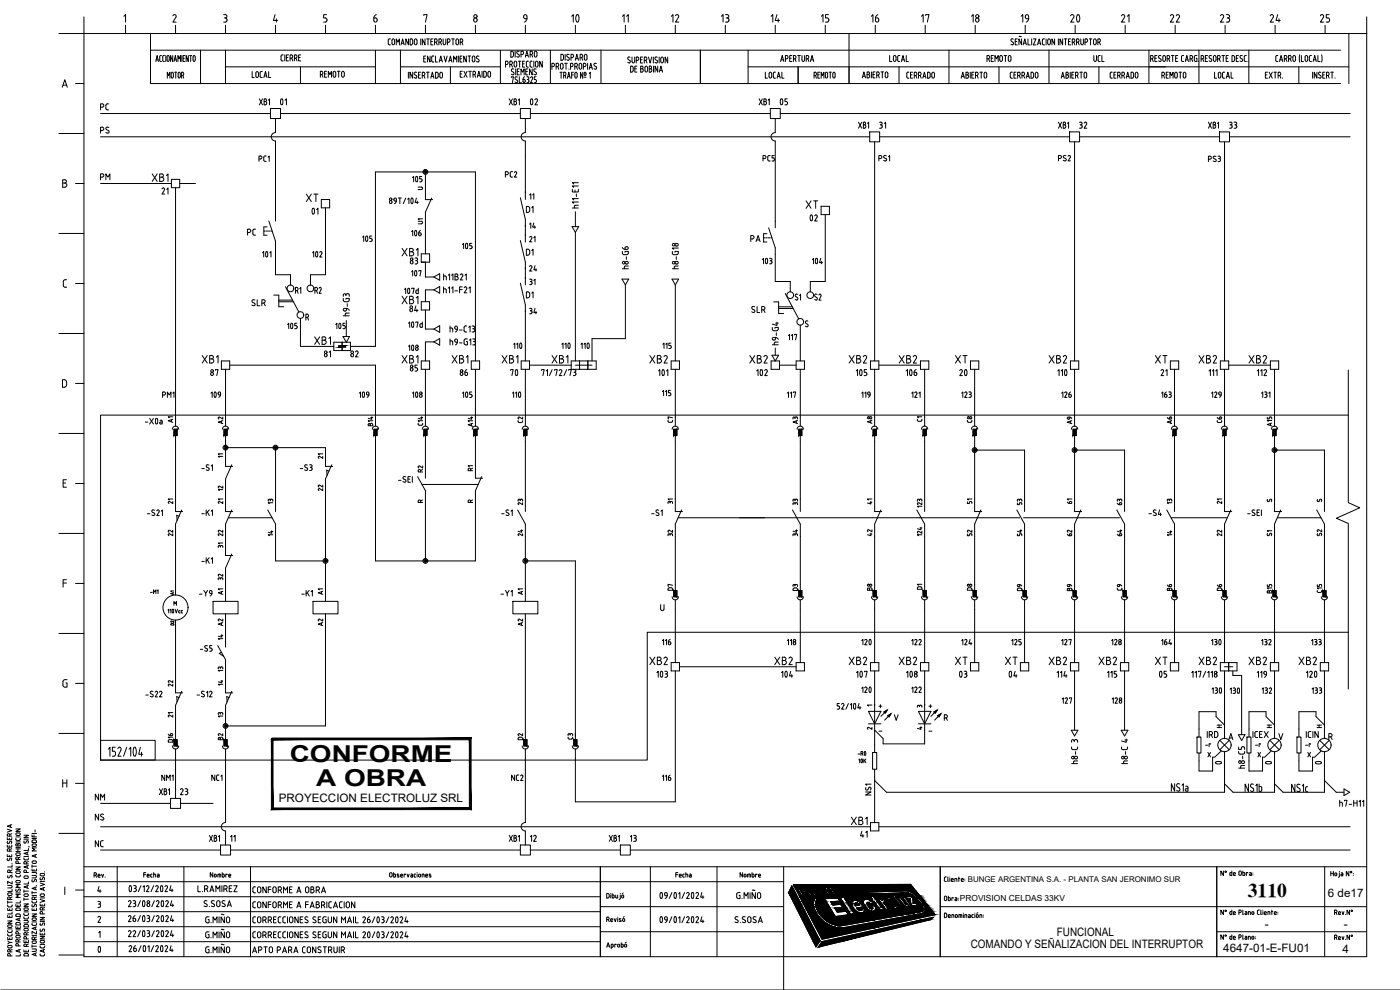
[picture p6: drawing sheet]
<svg xmlns="http://www.w3.org/2000/svg" width="420mm" height="297mm" viewBox="0 0 420 297" stroke-linecap="round" stroke-linejoin="round" font-family="sans-serif">
<defs><g id="words">
<g font-size="7.9">
<text x="168.6" y="8.8">10</text>
<text x="318.9" y="8.8">20</text>
</g>
<g font-size="7.1">
<text x="80.8" y="33.5">01</text>
<text x="155.6" y="33.5">02</text>
<text x="230.7" y="33.5">05</text>
<text x="90.3" y="66.3">01</text>
<text x="239.5" y="68.4">02</text>
<text x="194.7" y="205.3">103</text>
<text x="232.1" y="205.3">104</text>
<text x="254.7" y="205.3">107</text>
<text x="269.5" y="205.3">108</text>
<text x="284.3" y="205.3">03</text>
<text x="299.5" y="205.3">04</text>
<text x="344.7" y="205.3">05</text>
<text x="390.9" y="205.3">120</text>
<text x="26.1" y="287.9">0</text>
</g>
<g font-size="7">
<text x="87" y="228.6">CONFORME</text>
<text x="94.9" y="235.8">A OBRA</text>
</g>
<g font-size="6.6">
<text x="29.3" y="42">PS</text>
<text x="106.5" y="74.4">105</text>
<text x="121.4" y="72.7">106</text>
<text x="136.5" y="76.6">105</text>
<text x="76.6" y="79">101</text>
<text x="91.4" y="79">102</text>
<text x="226.5" y="81.1">103</text>
<text x="241.3" y="81.1">104</text>
<text x="84" y="100.5">105</text>
<text x="98.4" y="100.5">105</text>
<text x="120.3" y="107.2">108</text>
<text x="152.8" y="106.5">110</text>
<text x="167.2" y="106.5">110</text>
<text x="172.9" y="106.5">110</text>
<text x="151" y="114.7">70</text>
<text x="195.1" y="114.7">101</text>
<text x="224.7" y="114.7">102</text>
<text x="254.4" y="114.7">105</text>
<text x="269.5" y="114.7">106</text>
<text x="286.1" y="114.7">20</text>
<text x="316.1" y="114.7">110</text>
<text x="257.5" y="195.4">120</text>
<text x="362.7" y="195.4">130</text>
<text x="362.7" y="209.9">130</text>
<text x="33.2" y="248.4" transform="rotate(-90 33.2 248.4)">NS</text>
</g>
<g font-size="6.2">
<text x="121.4" y="56.4">105</text>
<text x="121.4" y="84.7">107</text>
<text x="247.6" y="92.1" transform="rotate(-90 247.6 92.1)">S2</text>
<text x="61" y="121">109</text>
<text x="105.5" y="121">109</text>
<text x="121.4" y="121">108</text>
<text x="136.5" y="121">105</text>
<text x="152.4" y="121">110</text>
<text x="257.5" y="209.5">120</text>
<text x="367.9" y="209.9">130</text>
</g>
<text font-size="5.9" x="374.5" y="269.1">3110</text>
<g font-size="5.7">
<text x="44.8" y="55.7">XB1</text>
<text x="240.9" y="63.9">XT</text>
<text x="119.9" y="92.4">XB1</text>
<text x="241.7" y="92.1" transform="rotate(-90 241.7 92.1)">S1</text>
<text x="394.1" y="162.6">S2</text>
<text x="194" y="200.7">XB2</text>
<text x="231.8" y="200.7">XB2</text>
<text x="254" y="200.7">XB2</text>
<text x="268.8" y="200.7">XB2</text>
<text x="285.8" y="200.7">XT</text>
<text x="300.9" y="200.7">XT</text>
<text x="314" y="200.7">XB2</text>
<text x="328.8" y="200.7">XB2</text>
<text x="345.7" y="200.7">XT</text>
<text x="359.1" y="200.7">XB2</text>
<text x="373.9" y="200.7">XB2</text>
<text x="389.1" y="200.7">XB2</text>
<text x="254.7" y="248.7">XB1</text>
</g>
<g font-size="5.3">
<text x="111.1" y="7.8">6</text>
<text x="154.9" y="7.8">9</text>
<text x="200.7" y="7.8">12</text>
<text x="215.5" y="7.8">13</text>
<text x="230.4" y="7.8">14</text>
<text x="245.5" y="7.8">15</text>
<text x="260.7" y="7.8">16</text>
<text x="275.5" y="7.8">17</text>
<text x="290.7" y="7.8">18</text>
<text x="305.5" y="7.8">19</text>
<text x="335.5" y="7.8">21</text>
<text x="350.3" y="7.8">22</text>
<text x="365.5" y="7.8">23</text>
<text x="380.3" y="7.8">24</text>
<text x="395.5" y="7.8">25</text>
<text x="323.1" y="39.9">32</text>
<text x="367.9" y="39.9">33</text>
<text x="91" y="61.7">XT</text>
<text x="119.9" y="78">XB1</text>
<text x="157" y="78">D1</text>
<text x="93.5" y="104.4">XB1</text>
<text x="60" y="110.1">XB1</text>
<text x="119.9" y="110.1">XB1</text>
<text x="134.8" y="110.1">XB1</text>
<text x="149.9" y="110.1">XB1</text>
<text x="164.7" y="110.1">XB1</text>
<text x="194" y="110.1">XB2</text>
<text x="224" y="110.1">XB2</text>
<text x="254" y="110.1">XB2</text>
<text x="268.8" y="110.1">XB2</text>
<text x="285.8" y="110.1">XT</text>
<text x="314" y="110.1">XB2</text>
<text x="345.7" y="110.1">XT</text>
<text x="359.1" y="110.1">XB2</text>
<text x="373.9" y="110.1">XB2</text>
<text x="378.9" y="152.4">S</text>
<text x="394.1" y="152.4">S</text>
<text x="378.9" y="162.6">S1</text>
<text x="255.8" y="230.7">10K</text>
</g>
<g font-size="4.9">
<text x="189.8" y="7.8" transform="rotate(-90 189.8 7.8)">11</text>
<text x="327.4" y="19.8">UCL</text>
<text x="29.3" y="34.2">PC</text>
<text x="76.9" y="32.8">XB1</text>
<text x="226.8" y="32.8">XB1</text>
<text x="267.1" y="39.9" transform="rotate(-90 267.1 39.9)">31</text>
<text x="76.9" y="49.7">PC1</text>
<text x="29.3" y="55">PM</text>
<text x="51.5" y="59.6" transform="rotate(-90 51.5 59.6)">21</text>
<text x="150.6" y="54.3">PC2</text>
<text x="157" y="64.9">D1</text>
<text x="73.4" y="71.6">PC</text>
<text x="158" y="69.8">14</text>
<text x="224.4" y="73.7">PA</text>
<text x="122.4" y="80.4">83</text>
<text x="158" y="82.5">24</text>
<text x="189.8" y="81.8" transform="rotate(-90 189.8 81.8)">h8-G6</text>
<text x="93.5" y="89.3">R2</text>
<text x="158" y="86.8">31</text>
<text x="106.2" y="96" transform="rotate(-90 106.2 96)">h9-G3</text>
<text x="122.1" y="94.9">84</text>
<text x="157" y="90.7">D1</text>
<text x="62.4" y="113.9">87</text>
<text x="96.3" y="108.3">81</text>
<text x="104.4" y="108.3">82</text>
<text x="122.4" y="112.5">85</text>
<text x="137.2" y="113.9">86</text>
<text x="161.6" y="113.9">71/</text>
<text x="347.5" y="113.9">21</text>
<text x="59.6" y="155.9">-K1</text>
<text x="59.6" y="170.4">-K1</text>
<text x="58.9" y="180.3">-Y9</text>
<text x="197.9" y="194.7">116</text>
<text x="361.6" y="222.6">IRD</text>
<text x="46.9" y="239.5">XB1</text>
<text x="53.3" y="239.5">23</text>
<text x="27.9" y="241.3">NM</text>
<text x="27.9" y="255.4">NC</text>
<text x="162.3" y="253.6" transform="rotate(-90 162.3 253.6)">12</text>
<text x="188.4" y="253.6">13</text>
<text x="261.4" y="252.6" transform="rotate(-90 261.4 252.6)">41</text>
</g>
<g font-size="4.4">
<text x="228.2" y="49.4">PC5</text>
<text x="161.6" y="61" transform="rotate(-90 161.6 61)">11</text>
<text x="128.1" y="68.4" transform="rotate(-90 128.1 68.4)">U1</text>
<text x="158" y="73.7">21</text>
<text x="91.4" y="89.3" transform="rotate(-90 91.4 89.3)">R1</text>
<text x="158" y="95.2">34</text>
<text x="48" y="120.3">PM1</text>
<text x="287.9" y="120.3">123</text>
<text x="317.9" y="120.3">126</text>
<text x="347.8" y="120.3">163</text>
<text x="68.1" y="128.4" transform="rotate(-90 68.1 128.4)">A2</text>
<text x="113.2" y="129.1" transform="rotate(-90 113.2 129.1)">B14</text>
<text x="143.2" y="129.1" transform="rotate(-90 143.2 129.1)">A14</text>
<text x="158" y="128.1" transform="rotate(-90 158 128.1)">C2</text>
<text x="203.2" y="128.1" transform="rotate(-90 203.2 128.1)">C7</text>
<text x="240.6" y="128.4" transform="rotate(-90 240.6 128.4)">A3</text>
<text x="262.8" y="128.4" transform="rotate(-90 262.8 128.4)">A8</text>
<text x="274.5" y="127.7">C1</text>
<text x="292.8" y="128.1" transform="rotate(-90 292.8 128.1)">C8</text>
<text x="322.8" y="128.4" transform="rotate(-90 322.8 128.4)">A9</text>
<text x="352.8" y="128.4" transform="rotate(-90 352.8 128.4)">A6</text>
<text x="367.9" y="128.1" transform="rotate(-90 367.9 128.1)">C6</text>
<text x="94.5" y="138.6">21</text>
<text x="128.1" y="142.9" transform="rotate(-90 128.1 142.9)">R2</text>
<text x="139.7" y="142.5">R1</text>
<text x="68.1" y="148.5" transform="rotate(-90 68.1 148.5)">12</text>
<text x="98.1" y="148.5" transform="rotate(-90 98.1 148.5)">22</text>
<text x="64.6" y="152.4">21</text>
<text x="79.7" y="152.4">13</text>
<text x="158" y="152.8" transform="rotate(-90 158 152.8)">23</text>
<text x="199.7" y="152.4">31</text>
<text x="240.6" y="152.8" transform="rotate(-90 240.6 152.8)">33</text>
<text x="259.3" y="152.4">41</text>
<text x="289.3" y="152.4">51</text>
<text x="308" y="152.8" transform="rotate(-90 308 152.8)">53</text>
<text x="319.3" y="152.4">61</text>
<text x="338" y="152.8" transform="rotate(-90 338 152.8)">63</text>
<text x="349.2" y="152.4">13</text>
<text x="364.4" y="152.4">21</text>
<text x="68.1" y="161.9" transform="rotate(-90 68.1 161.9)">22</text>
<text x="79.7" y="161.9">14</text>
<text x="158" y="161.9" transform="rotate(-90 158 161.9)">24</text>
<text x="203.2" y="161.9" transform="rotate(-90 203.2 161.9)">32</text>
<text x="240.6" y="161.9" transform="rotate(-90 240.6 161.9)">34</text>
<text x="262.8" y="161.9" transform="rotate(-90 262.8 161.9)">42</text>
<text x="292.8" y="161.9" transform="rotate(-90 292.8 161.9)">52</text>
<text x="308" y="161.9" transform="rotate(-90 308 161.9)">54</text>
<text x="322.8" y="161.9" transform="rotate(-90 322.8 161.9)">62</text>
<text x="338" y="161.9" transform="rotate(-90 338 161.9)">64</text>
<text x="367.9" y="161.9" transform="rotate(-90 367.9 161.9)">22</text>
<text x="64.6" y="165.5">31</text>
<text x="68.1" y="179.6" transform="rotate(-90 68.1 179.6)">A1</text>
<text x="68.1" y="175.3" transform="rotate(-90 68.1 175.3)">32</text>
<text x="89.6" y="179.9">-K1</text>
<text x="98.1" y="179.6" transform="rotate(-90 98.1 179.6)">A1</text>
<text x="149.6" y="179.9">-Y1</text>
<text x="158" y="179.6" transform="rotate(-90 158 179.6)">A1</text>
<text x="203.2" y="178.5" transform="rotate(-90 203.2 178.5)">D7</text>
<text x="240.6" y="178.5" transform="rotate(-90 240.6 178.5)">D3</text>
<text x="262.8" y="178.5" transform="rotate(-90 262.8 178.5)">B8</text>
<text x="278" y="178.2" transform="rotate(-90 278 178.2)">D1</text>
<text x="292.8" y="178.5" transform="rotate(-90 292.8 178.5)">D8</text>
<text x="308" y="178.5" transform="rotate(-90 308 178.5)">D9</text>
<text x="322.8" y="178.5" transform="rotate(-90 322.8 178.5)">B9</text>
<text x="334.4" y="178.2">C9</text>
<text x="352.8" y="178.5" transform="rotate(-90 352.8 178.5)">B6</text>
<text x="367.9" y="178.5" transform="rotate(-90 367.9 178.5)">D6</text>
<text x="68.1" y="189.1" transform="rotate(-90 68.1 189.1)">A2</text>
<text x="98.1" y="189.1" transform="rotate(-90 98.1 189.1)">A2</text>
<text x="158" y="189.1" transform="rotate(-90 158 189.1)">A2</text>
<text x="68.1" y="193.3" transform="rotate(-90 68.1 193.3)">14</text>
<text x="64.6" y="202.8">13</text>
<text x="64.6" y="206.7">14</text>
<text x="272.7" y="208.8">122</text>
<text x="52.9" y="224" transform="rotate(-90 52.9 224)">D16</text>
<text x="68.1" y="223.3" transform="rotate(-90 68.1 223.3)">B2</text>
<text x="158" y="223.3" transform="rotate(-90 158 223.3)">D2</text>
<text x="173.2" y="223" transform="rotate(-90 173.2 223)">C3</text>
<text x="47.6" y="235.3">NM1</text>
<text x="62.8" y="235.3">NC1</text>
<text x="152.8" y="235.3">NC2</text>
<text x="197.9" y="235.3">116</text>
<text x="72" y="253.6" transform="rotate(-90 72 253.6)">11</text>
</g>
<g font-size="4">
<text x="52.9" y="128.1" transform="rotate(-90 52.9 128.1)">A1</text>
<text x="382.8" y="129.1" transform="rotate(-90 382.8 129.1)">A15</text>
<text x="64.6" y="138.3">11</text>
<text x="52.9" y="152.4" transform="rotate(-90 52.9 152.4)">21</text>
<text x="52.9" y="161.9" transform="rotate(-90 52.9 161.9)">22</text>
<text x="352.8" y="161.9" transform="rotate(-90 352.8 161.9)">14</text>
<text x="382.8" y="179.2" transform="rotate(-90 382.8 179.2)">B15</text>
<text x="51.2" y="182.7">M</text>
<text x="52.9" y="207.1" transform="rotate(-90 52.9 207.1)">22</text>
<text x="49.7" y="216.3">21</text>
<text x="64.6" y="216.3">13</text>
<text x="360.9" y="225.4">-r</text>
<text x="376.1" y="225.4">-r</text>
<text x="390.9" y="225.4">-r</text>
</g>
<g font-size="3.5">
<text x="124.5" y="58.2">U</text>
<text x="124.5" y="152">R</text>
<text x="139.7" y="152">R</text>
<text x="53.3" y="179.6" transform="rotate(-90 53.3 179.6)">A1</text>
<text x="53.3" y="188.7" transform="rotate(-90 53.3 188.7)">D2</text>
<text x="262.8" y="213.4">+</text>
<text x="274.5" y="213.4">3</text>
<text x="278" y="213.4">+</text>
<text x="259.3" y="220.1">2</text>
<text x="274.5" y="220.1">4</text>
<text x="364.4" y="219.4">H</text>
<text x="379.2" y="219.4">H</text>
<text x="394.4" y="219.4">H</text>
<text x="83.7" y="240.6">PROYECCION ELECTROLUZ SRL</text>
<text x="398.5" y="269.1">6 de17</text>
<text x="317.2" y="280.8">FUNCIONAL</text>
<text x="379.6" y="278.6">-</text>
<text x="403.3" y="278.6">-</text>
<text x="291.4" y="284.5">COMANDO Y SEÑALIZACION DEL INTERRUPTOR</text>
<text x="367.1" y="285.6">4647-01-E-FU01</text>
<text x="402.9" y="285.9">4</text>
</g>
<text font-size="3.1" x="259.3" y="213.1">1</text>
<g font-size="2.6">
<text x="262.8" y="220.5">-</text>
<text x="278" y="220.5">-</text>
</g>
<text font-size="2.5" x="288.1" y="270.2">PROVISION CELDAS 33KV</text>
<text font-size="2.4" x="290.4" y="264.7">BUNGE ARGENTINA S.A. - PLANTA SAN JERONIMO SUR</text>
</g></defs>
<!-- layer: 0 -->
<g fill="none" stroke="#000" stroke-width=".3">
<path d="M25.2 10.1h385v276.9h-385zM45.2 10.1v15h357.1M45.2 15.1h357.1M46.8 18.5l.4-1.8 .3 1.8M46.9 18h.5M48.5 16.7l-.5 .2-.1 1.1 .2 .4 .4 .1M49.4 16.7l-.5 .2-.1 1.1 .2 .4 .4 .1M49.8 16.7v1.8M50.1 17.1l.4-.5 .3 .5M50.1 17.2l.1 1 .3 .2 .2-.2 .1-1M51.8 16.7v1.8l-.6-1.8v1.8M52.2 18.5l.4-1.8 .4 1.8"/>
<path d="M52.3 18h.6M53.4 18.5v-1.8l.4 1 .4-1v1.8M54.6 16.7v1.8M54.9 17.5h.5M55.5 16.7h-.6v1.8h.6M56.5 16.7v1.8l-.6-1.8v1.8M56.9 16.7h.7M57.2 16.7v1.8M57.9 17.1l.4-.5 .3 .5M57.9 17.2l.1 1 .3 .2 .2-.2 .1-1M60.2 15.1v10M67.7 15.1v10"/>
<path d="M84.3 17.8l.2 .4 .5 .1M84.3 16.9v.9M84.7 16.5l-.4 .4M84.7 16.5h.3M85.5 16.5v1.8M85.9 17.3h.5M86.6 16.5h-.7v1.8h.7M87.5 16.5l.3 .2v.5l-.7 .3M87.5 16.5h-.4v1.8M87.5 17.5l.4 .8M88.7 16.5l.4 .2v.5l-.8 .3M88.8 16.5h-.5v1.8"/>
<path d="M88.8 17.5l.3 .8M89.6 17.3h.5M90.3 16.5h-.7v1.8h.7M112.7 15.1v10M116.9 11.6l-.3 .3-.1 1.1 .4 .4M116.9 13.5h.3M116.9 11.7h.3M117.8 11.7h.4l.2 .4v1.1l-.4 .2-.4-.4zM118.9 13.5v-1.8l.5 1 .5-1v1.8M120.2 15.1v10M120.4 13.5l.4-1.8 .5 1.8M120.5 13h.7"/>
<path d="M122.6 11.7v1.8l-.8-1.8v1.8M123.4 11.6l.5 .6M123.4 11.7h-.3v1.8h.3M123.9 12.2l-.1 1-.4 .2M124.5 11.7h.4l.2 .4v1.1l-.4 .2-.3-.4zM126.3 11.7v1.8M127.2 17.6h.4M127.6 11.7v1.8l-.9-1.8v1.8M127.8 16.8h-.6v1.8h.6M128 11.7h.8M128.4 11.7v1.8M129.1 16.8v1.8l-.8-1.8v1.8"/>
<path d="M129.3 12.5h.5M129.9 16.8l-.3 .2-.1 1.2 .4 .4M129.9 18.6h.3M129.9 16.8h.3M130 11.7h-.7v1.8h.7M130.7 16.8v1.8h.6M130.8 11.6l.4 .3v.5l-.8 .3M130.8 11.7h-.4v1.8M130.9 12.7l.3 .8M131.8 18.6l.5-1.8 .5 1.8M132 18.1h.6M132.1 11.6l.3 .3v.5l-.7 .3"/>
<path d="M132.1 11.7h-.4v1.8M132.2 12.7l.3 .8M133 11.7v1.5l.4 .2 .3-.2 .1-1.5M133.2 16.8l.5 1.8 .5-1.8M134.7 11.6l.3 .3v.5l-.7 .3M134.7 11.7h-.4v1.8M134.7 18.6l.5-1.8 .4 1.8M134.8 18.1h.7M135.6 11.7h.8M136 11.7v1.8M136.1 18.6v-1.8l.5 1 .5-1v1.8M137 11.7h.4l.2 .4v1.1l-.4 .2-.4-.4z"/>
<path d="M137.6 16.8v1.8M138 17.6h.5M138.5 11.6l.3 .3v.5l-.7 .3M138.5 11.7h-.4v1.8M138.6 12.7l.3 .8M138.7 16.8h-.7v1.8h.7M140 16.8v1.8l-.8-1.8v1.8M140.4 16.8h.8M140.8 16.8v1.8M141.7 17.3l.4-.5 .4 .5M141.7 17.3l.1 1 .3 .3 .4-.3v-1M143.7 16.9a.43 .43 0 0 0-.6 0 .43 .43 0 0 0 .1 .7l.4 .3a.44 .44 0 0 1 0 .6 .44 .44 0 0 1-.6-.1"/>
<path d="M150.2 15.1v10M151.7 19.4h.4M152.1 18.3l.4 .5-.4 .5M152.1 18.4h-.4v1.8M153.4 18.3l.3 .3v.5l-.7 .3M153.4 18.4h-.4v1.8M153.5 19.4l.3 .8M153.7 17.1l.3-.2 .1-1-.2-.5h-.6v1.8h.4M154.5 18.4h.4l.2 .4-.1 1.1-.3 .2-.4-.5zM154.6 15.4v1.8M155.1 17l.4 .2M155.6 18.4h.8"/>
<path d="M155.8 15.5a.42 .42 0 0 0-.6 0 .42 .42 0 0 0 0 .6l.7 .6-.4 .4M156 18.4v1.8M156.4 16.4l.7-.3-.2-.7h-.5v1.8M156.8 19.1h.5M157.5 18.4h-.7v1.8h.7M157.6 17.2l.5-1.8 .5 1.8M157.8 16.7h.7M158 18.8v1.1l.3 .2M158.3 18.3l-.4 .5M158.3 18.4h.3M159.1 18.8v1.1l.3 .2M159.1 16.4l.7-.3-.1-.7h-.6v1.8"/>
<path d="M159.4 18.3l-.3 .5M159.4 18.4h.3M159.6 16.4l.3 .8M160.2 18.4v1.8M160.6 15.4h.3l.2 .5v1l-.3 .3-.4-.5zM160.9 18.4h.4l.2 .4-.1 1.1-.3 .2-.4-.5zM162.8 18.4v1.8l-.8-1.8v1.8M165.2 15.1v10M180.4 15.1v10M189.1 17.2a.43 .43 0 0 0-.6 0 .43 .43 0 0 0 .1 .7l.4 .2a.43 .43 0 0 1 0 .7 .43 .43 0 0 1-.6-.1M189.3 19.8l.5 .1 .2 .5v1l-.4 .2h-.3zM189.7 17.1v1.5l.6 .2 .2-.4"/>
<path d="M190.5 17.1v1.3M190.9 18.1l.8-.2-.2-.7-.6-.1v1.8M191.2 19.8h-.7v1.8h.7M192.2 17.9h.5M192.3 19.8l.5 .1 .2 .3-.3 .4 .3 .3v.5l-.3 .2h-.4zM192.9 17.1h-.7v1.8h.7M193.4 18.1l.7-.2-.2-.7-.5-.1v1.8M193.7 19.9h.4l.2 .4v1.1l-.4 .2-.3-.5zM193.8 18.1l.4 .8M194.6 17.1l.5 1.8 .5-1.8M194.8 19.8l.6 .1 .2 .3-.4 .4 .4 .3v.5l-.4 .2h-.4zM196.1 17.1v1.8"/>
<path d="M196.1 19.8v1.8M197.3 17.2a.43 .43 0 0 0-.7 0 .43 .43 0 0 0 .1 .7l.5 .2a.43 .43 0 0 1 0 .7 .43 .43 0 0 1-.7-.1M197.4 19.8v1.8l-.8-1.8v1.8M197.8 17.1v1.8M198.5 17.2h.4l.2 .4-.1 1-.3 .3-.4-.5zM200.4 17.1v1.8l-.8-1.8v1.8M210.2 15.1v10M224.5 15.1v10M234.3 18.5l.5-1.8 .4 1.8M234.4 18h.7M235.7 17.7l.7-.3-.1-.7h-.6v1.8M237 17.5h.5"/>
<path d="M237.6 16.7h-.6v1.8h.6M238.1 17.7l.7-.3-.1-.7h-.6v1.8M238.6 17.7l.3 .8M239.4 16.7h.8M239.8 16.7v1.8M240.7 16.7v1.2l.4 .5 .3-.2 .1-1.5M242 17.7l.7-.3-.2-.7h-.5v1.8M242.4 17.7l.4 .8M243.2 18.5l.5-1.8 .5 1.8M243.4 18h.7M254.8 10.1v15M267 16.7v1.8h.7"/>
<path d="M268.1 17.1l.4-.5 .4 .5M268.1 17.2l.1 1 .3 .2 .3-.2 .1-1M269.4 18l.4 .5M269.4 17.1v.9M269.8 16.6l-.4 .5M269.8 18.5h.2M269.8 16.7h.2M270.5 18.5l.5-1.8 .5 1.8M270.7 18h.6M272 16.7v1.8h.6M284.8 15.1v10M296.2 17.7l.7-.3-.1-.7h-.6v1.8"/>
<path d="M296.7 17.7l.3 .8M297.5 17.5h.5M298.1 16.7h-.6v1.8h.6M298.6 18.5v-1.8l.5 1 .5-1v1.8M300 17.1l.4-.5 .4 .5M300 17.2l.2 1.2h.4l.2-.5M300.8 17.2v.8M301.3 16.7h.8M301.7 16.7v1.8M302.6 17.1l.4-.5 .4 .5M302.6 17.2l.1 1 .3 .2 .3-.2 .1-1M304.1 11.7a.42 .42 0 0 0-.6 .1 .42 .42 0 0 0 .1 .6l.4 .3a.43 .43 0 0 1 0 .7 .43 .43 0 0 1-.6-.2"/>
<path d="M304.7 12.5h.5M305.3 11.7h-.6v1.8h.6M306.5 10.9l-.6 .1M306.6 11.7v1.8l-.8-1.8v1.8M307.1 13.5l.5-1.8 .4 1.8M307.2 13h.7M308.5 11.7v1.8h.7M309.6 11.7v1.8M310.1 11.7h.8l-.8 1.8h.8M311.4 13.5l.5-1.8 .5 1.8M311.5 13h.7M313.2 11.6l-.3 .3-.1 1.1 .4 .4"/>
<path d="M313.2 13.5h.3M313.2 11.7h.3M313.9 11.7v1.8M314.8 15.1v10M315.2 12.1l-.2-.4h-.4l-.2 1.3 .4 .4 .4-.4M315.2 12.2v.8M316.5 11.7v1.8l-.8-1.8v1.8M317.6 11.7v1.8M318.9 11.7v1.8l-.8-1.8v1.8M319.4 11.7h.8M319.8 11.7v1.8M320.7 12.5h.4"/>
<path d="M321.3 11.7h-.6v1.8h.6M322.2 11.6l.3 .3v.5l-.7 .3M322.2 11.7h-.4v1.8M322.3 12.7l.3 .8M323.5 11.6l.3 .3v.5l-.7 .3M323.5 11.7h-.4v1.8M323.6 12.7l.3 .8M324.4 11.7v1.5l.3 .2 .4-.2v-1.5M326 11.6l.4 .3v.5l-.8 .3M326 11.7h-.4v1.8M326.9 11.7h.8M327.3 11.7v1.8"/>
<path d="M328.4 11.7h.4l.2 .4-.1 1.1-.3 .2-.4-.4zM329.9 11.6l.3 .3v.5l-.7 .3M329.9 11.7h-.4v1.8M329.9 12.7l.4 .8M344.8 15.1v10M345.3 17.7l.7-.3-.1-.7h-.6v1.8M345.8 17.7l.3 .8M346.6 17.5h.5M347.2 16.7h-.6v1.8h.6M347.9 17.4l.4 .3a.43 .43 0 0 1 .1 .7 .43 .43 0 0 1-.7-.2M348 16.7l-.3 .3 .2 .4M348 16.6l.4 .1"/>
<path d="M349 17.1l.4-.5 .4 .5M349 17.2v.8M349.8 17.2l-.2 1.2h-.4l-.2-.5M350.3 17.7l.7-.3-.1-.7h-.6v1.8M350.8 17.7l.3 .8M351.6 16.7h.7M351.9 16.7v1.8M352.8 17.5h.5M353.5 16.7h-.7v1.8h.7M355.2 16.7l-.6 .2v1.1l.1 .4 .5 .1M355.7 18.5l.5-1.8 .5 1.8M355.9 18h.6"/>
<path d="M357.1 17.7h.4M357.5 16.6l.4 .5-.4 .5M357.5 16.7h-.4v1.8M357.6 17.7l.3 .8M358.4 17.2l.1 1 .7 .3v-1h-.2M359.2 16.7h-.6l-.2 .4M359.7 18.4v.1M359.8 15.1v10M360.5 17.7l.7-.3-.1-.7h-.6v1.8M361 17.7l.3 .8M361.7 17.5h.5M362.4 16.7h-.7v1.8h.7"/>
<path d="M363.1 17.4l.4 .3a.43 .43 0 0 1 0 .7 .43 .43 0 0 1-.6-.2M363.2 16.7l-.4 .3 .2 .4M363.2 16.6l.4 .1M364.2 17.1l.3-.5 .4 .5M364.2 17.2v1l.3 .2 .4-.2 .1-1M365.4 17.7l.8-.3-.2-.7h-.6v1.8M365.9 17.7l.3 .8M366.7 16.7h.8M367.1 16.7v1.8M368 17.5h.5M368.6 16.7h-.6v1.8h.6M370.5 17.2l-.2-.5h-.6v1.8l.6-.1 .2-.5"/>
<path d="M370.5 17.2v.7M371 17.5h.5M371.7 16.7h-.7v1.8h.7M372.8 16.7a.43 .43 0 0 0-.6 .1 .43 .43 0 0 0 .1 .6l.5 .3a.43 .43 0 0 1 0 .7 .43 .43 0 0 1-.7-.2M374.1 16.7l-.6 .2-.1 1.1 .2 .4 .5 .1M374.5 18.4v.1M374.8 15.1v10M383.5 16.7l-.6 .2v1.1l.1 .4 .5 .1M384 18.5l.5-1.8 .5 1.8M384.1 18h.7M385.4 17.7l.8-.3-.2-.7h-.6v1.8M385.9 17.7l.3 .8"/>
<path d="M386.7 17.7h.4M387.1 16.6l.4 .5-.4 .5M387.1 16.7h-.4v1.8M387.2 17.7l.3 .8M388 17.1l.4-.5 .4 .5M388 17.2l.1 1 .3 .2 .3-.2 .1-1M390.1 16.4l-.2 .9 .2 1.3M390.6 16.7v1.8h.6M391.7 17.1l.4-.5 .4 .5M391.7 17.2v.8M392.5 17.2l-.2 1.2h-.4l-.2-.5M393.6 16.7l-.6 .2-.1 1.1 .2 .4 .5 .1"/>
<path d="M394.1 18.5l.5-1.8 .4 1.8M394.2 18h.7M395.5 16.7v1.8h.7M396.6 16.4l.2 .9-.2 1.3M404.8 10.1v15M50.2 23.5v-1.8l.4 1 .4-1v1.8M51.5 21.7h.4l.1 .5v1l-.3 .2-.3-.4zM52.4 21.7h.7M52.7 21.7v1.8M53.4 22.2l.2-.5 .5 .2-.2 1.5h-.3l-.2-.5M53.5 22.2v.8M54.5 22.7l.6-.3v-.5l-.3-.2h-.3v1.8"/>
<path d="M54.9 22.7l.2 .8M67.7 20.1h45M75.7 21.5v1.8h.6M76.8 22l.2-.5h.4l.2 1.3-.4 .5-.4-.5M76.8 22v.8M78.7 21.5l-.6 .2-.1 1.1 .2 .4 .5 .1M79.2 23.3l.5-1.8 .4 1.8M79.3 22.8h.7M80.6 21.5v1.8h.7M82.7 35.6v4.2a1.26 1.26 0 0 0-1.3 1.2 1.26 1.26 0 0 0 1.3 1.3v24M90.2 20.1v5M120.2 20.1h30"/>
<path d="M122.6 21.7v1.8M123.8 21.7v1.8l-.8-1.8v1.8M124.6 21.7l-.3 .4 .6 .6a.43 .43 0 0 1 .1 .7 .43 .43 0 0 1-.7-.2M124.6 21.6l.4 .1M125.6 22.5h.5M126.2 21.7h-.6v1.8h.6M126.7 22.7l.8-.3-.2-.7h-.6v1.8M127.2 22.7l.3 .8M128 21.7h.8M128.4 21.7v1.8M129.3 23.5l.5-1.8 .4 1.8M129.4 23h.7"/>
<path d="M131.1 23.4l.3-.2 .1-1-.2-.5h-.6v1.8h.4M132.2 21.7h.4l.2 .5-.1 1-.3 .2-.4-.4zM135.2 20.1v5M152.8 29.7l1 1.8M153.4 23.2v-.2h.7l-.3 1.8M153.6 21.4l.5 .3a.44 .44 0 0 1 0 .7 .44 .44 0 0 1-.6-.2M153.8 29.7l-1 1.8M154.2 20.7a.43 .43 0 0 0-.6 .1 .43 .43 0 0 0 0 .6M154.7 23.8l.5 .3a.43 .43 0 0 1 0 .6 .43 .43 0 0 1-.6-.1M154.8 20.7v1.8M155.2 21.5h.5M155.3 23.1a.43 .43 0 0 0-.6 .1 .43 .43 0 0 0 0 .6"/>
<path d="M155.9 23v1.8h.6M155.9 20.7h-.7v1.8h.7M156.4 22.5v-1.8l.4 1 .5-1v1.8M157 23.8h.3a.43 .43 0 0 1 .3 .6 .43 .43 0 0 1-.6 .2zM157.4 23l-.4 .8M157.7 35.6v4.2a1.26 1.26 0 0 0-1.3 1.2 1.26 1.26 0 0 0 1.3 1.3v15.5M157.8 21.5h.5M158.1 23l.6 .2v.4l-.3 .2M158.2 23.8a.5 .5 0 0 1 .5 .5 .5 .5 0 0 1-.3 .5h-.3M158.3 20.2h.3M158.4 20.7h-.6v1.8h.6M159.2 23.3l.3-.3 .3 .2-.6 1.6h.7"/>
<path d="M159.4 20.2h.3M159.7 20.7v1.8l-.8-1.8v1.8M160.4 21.4l.4 .3M160.8 21.7a.43 .43 0 0 1 0 .7 .43 .43 0 0 1-.6-.2M160.9 23h-.6v.8h.3a.52 .52 0 0 1 .4 .7 .52 .52 0 0 1-.7 .3M160.9 20.7a.43 .43 0 0 0-.6 .1 .43 .43 0 0 0 .1 .6M190.5 20.6h.5M192.3 20.6h.4M194.8 20.6h.4M197.9 21.6l.5-1.8 .4 1.8M198 21.1h.7M224.5 20.1h180.3"/>
<path d="M229.7 21.7v1.8h.6M231 21.7h.4l.2 .5-.1 1-.3 .2-.4-.4zM232.1 22.1v1.1l.6 .3M232.4 21.6l-.3 .5M232.5 21.7h.2M232.7 35.6v4.2a1.26 1.26 0 0 0-1.3 1.2 1.26 1.26 0 0 0 1.3 1.3v26.1M233.2 23.5l.5-1.8 .5 1.8M233.3 23h.7M234.7 21.7v1.8h.6M239.5 20.1v5M244.3 22.7l.7-.3-.1-.7h-.6v1.8M244.8 22.7l.2 .8"/>
<path d="M245.4 22.5h.5M246 21.7h-.6v1.8h.6M246.4 23.5v-1.8l.4 1 .5-1v1.8M247.9 21.7h.3l.2 .5-.1 1-.3 .2-.3-.4zM248.8 21.7h.7M249.2 21.7v1.8M250.1 21.7h.4l.1 .5v1l-.3 .2-.4-.4zM257.6 36.7l1 1.8M258.6 36.7l-1 1.8M258.8 23.4l.5-1.8 .5 1.8M258.9 22.9h.7M259.1 37.5h.4"/>
<path d="M259.5 37.5l.4 .4-.4 .5M259.5 36.6l.3 .4-.3 .4M259.5 36.7h-.4v1.8h.4M260.2 22.4h.4M260.4 37l.3-.3v1.8M260.6 22.4l.4 .5-.4 .5M260.6 22.4l.3-.2v-.4l-.7-.2v1.8h.4M261 39.6h3v3h-3zM261.5 21.6v1.8M262 22.4h.5M262.6 21.6h-.6v1.8h.6M263.1 22.6l.7-.3-.1-.7h-.6v1.8"/>
<path d="M263.6 22.6l.3 .8M264.4 21.6h.8M264.8 21.6v1.8M266.4 22.1l-.1-.5h-.4l-.2 1.3 .4 .5 .3-.5M266.5 22.1v.8M269.8 20.1v5M272.1 22.1l.1 1.1 .6 .3M272.5 21.6l-.4 .5M272.5 21.7h.3M273.3 22.5h.4M273.9 21.7h-.6v1.8h.6M274.4 22.7l.7-.3-.1-.7h-.6v1.8"/>
<path d="M274.8 22.7l.4 .8M275.7 22.7l.7-.3-.2-.7h-.5v1.8M276.1 22.7l.4 .8M276.9 23.5l.5-1.8 .5 1.8M277.1 23h.6M278.7 23.4l.4-.2 .1-1-.2-.5h-.6v1.8h.3M279.8 21.7h.4l.2 .5v1l-.4 .2-.3-.4zM288.5 23.5l.4-1.8 .5 1.8M288.6 23h.7M289.9 22.5h.4M290.3 22.4l.4 .5-.4 .5M290.3 22.4l.3-.2v-.3l-.7-.2v1.8h.4"/>
<path d="M291.2 21.7v1.8M291.7 22.5h.4M292.3 21.7h-.6v1.8h.6M292.8 22.7h.4M293.2 21.7l.4 .5-.4 .5M293.2 21.7h-.4v1.8M293.3 22.7l.3 .8M294.1 21.7h.8M294.5 21.7v1.8M295.5 21.7h.4l.2 .5v1l-.4 .2-.4-.4zM299.8 20.1v5M303.2 22.1v1.1l.6 .3"/>
<path d="M303.5 21.6l-.3 .5M303.6 21.7h.2M304.3 22.5h.5M304.9 21.7h-.6v1.8h.6M305.4 22.7l.7-.3-.1-.7h-.6v1.8M305.9 22.7l.3 .8M306.7 22.7l.7-.3-.1-.7h-.6v1.8M307.2 22.7l.3 .8M308 23.5l.5-1.8 .4 1.8M308.1 23h.7M310.2 22.9l-.4 .5M310.2 22.2l-.2-.5h-.6v1.8h.4"/>
<path d="M310.2 22.2v.7M310.9 21.7h.4l.2 .5-.1 1-.3 .2-.4-.4zM317.6 36.7l1 1.8M318.5 23.5l.4-1.8 .5 1.8M318.6 23h.7M318.6 36.7l-1 1.8M319.1 37.5h.4M319.5 37.5l.4 .4-.4 .5M319.5 36.6l.3 .4-.3 .4M319.5 36.7h-.4v1.8h.4M319.9 22.5h.4M320.3 22.4l.4 .5-.4 .5"/>
<path d="M320.3 22.4l.3-.2v-.3l-.7-.2v1.8h.4M320.4 37l.3-.3v1.8M321 39.6h3v3h-3zM321.2 21.7v1.8M321.7 22.5h.4M322.3 21.7h-.6v1.8h.6M322.8 22.7h.4l.4 .8M323.2 21.7l.4 .5-.4 .5M323.2 21.7h-.4v1.8M324.1 21.7h.8M324.5 21.7v1.8M325.5 21.7h.4l.2 .5v1l-.4 .2-.3-.4z"/>
<path d="M329.8 20.1v5M333.2 22.1v1.1l.3 .3M333.5 21.6l-.3 .5M333.5 21.7h.3M333.5 23.5h.3M334.3 22.5h.5M334.9 21.7h-.6v1.8h.6M335.4 22.7l.8-.3-.2-.7h-.6v1.8M335.9 22.7l.3 .8M336.7 22.7l.7-.3-.1-.7h-.6v1.8M337.2 22.7l.3 .8M338 23.5l.5-1.8 .4 1.8"/>
<path d="M338.1 23h.7M339.8 23.4l.4-.2v-1l-.2-.5h-.6v1.8h.4M341.5 22.2l-.2-.5h-.4l-.2 1.3 .4 .4 .4-.5M341.5 22.2v.8M348.7 22.7l.7-.3-.1-.7h-.6v1.8M349.2 22.7l.3 .8M350 22.5h.5M350.6 21.7h-.6v1.8h.6M351.1 23.5v-1.8l.5 1 .5-1v1.8M352.7 21.7h.4l.2 .5v1l-.4 .2-.3-.4zM353.8 21.7h.8M354.2 21.7v1.8"/>
<path d="M355.3 21.7h.4l.2 .5-.1 1-.3 .2-.4-.4zM362.6 36.7l1 1.8M363.6 36.7l-1 1.8M364.1 37.5h.4M364.5 37.5l.4 .4-.4 .5M364.5 36.6l.3 .4-.3 .4M364.5 36.7h-.4v1.8h.4M364.5 21.7v1.8h.6M365.4 37l.3-.3v1.8M366 39.6h3v3h-3zM366.4 22.2l-.4-.5-.4 .5 .2 1.2h.4l.2-.5M366.4 22.2v.8"/>
<path d="M366.9 22.1v1.1l.6 .3M367.3 21.6l-.4 .5M367.3 21.7h.2M368 23.5l.5-1.8 .5 1.8M368.2 23h.7M369.5 21.7v1.8h.6M379.8 22.5h.4M380.4 21.7h-.6v1.8h.6M380.9 21.7l.9 1.8M381.8 21.7l-.9 1.8M382.3 21.7h.8M382.7 21.7v1.8"/>
<path d="M383.6 22.7l.7-.3-.1-.7h-.6v1.8M384.1 22.7l.3 .8M384.9 23.4v.1M389.8 20.1v5M393.9 21.7v1.8M395.2 21.7v1.8l-.8-1.8v1.8M396 21.6l.4 .1M396 21.7l-.3 .4 .6 .6a.43 .43 0 0 1 0 .7 .43 .43 0 0 1-.6-.2M397 22.5h.5M397.6 21.7h-.6v1.8h.6M398.1 22.7l.7-.3-.1-.7h-.6v1.8M398.6 22.7l.3 .8"/>
<path d="M399.4 21.7h.8M399.8 21.7v1.8M400.7 23.4v.1M52.7 56.3v70.2M171.8 56.8v.8h1.8v-.8M172.6 57v.6M173 58.2v.8M173.6 59.6h-1.8l.4 .4M173.6 55.8h-1.8l.4 .4M173.6 54.8h-1.8l.4 .4M262.5 42.6v65.7M322.5 42.6v65.7"/>
<path d="M367.5 42.6v65.7M79.2 68.1h1M79.2 70.6h1M79.8 69.3h.5M80.6 69.3h.4M80.7 66.3l2 6M81.3 69.3h.4M82.7 74.3v8.1h4.5v3.1M97.7 62.4v20h-4.5v3.1M127.7 67.4v8.8M171.7 68h2l-1 1.7zM171.8 62.4h1.8"/>
<path d="M172.4 61.9v.5M172.7 63.5v4.5M172.7 69.7v38.6M173.6 61.6h-1.1l-.1 .3M173.6 60.6h-1.8l.4 .4M201.8 75.4l.2 1h1.1M202.6 75.7v-.3h1l-.1 .8-.4 .2M203 77v.8M203.6 79.8l-1.1 .1-.1 .7M203.6 74.4h-1.8l.4 .4M230.5 71.4h.6M230.7 68.4l2 6"/>
<path d="M231.3 71.4h.4M232.7 76.4v8.1h4.5v3.1M247.7 64.4v20.1h-4.5v3.1M82.2 88.5h1.5v3.5h1.5M83.7 90.5h4.4M83.7 90.1h4.1M85.7 86l4 7.6M90.2 95.5v8.4h10M127.7 93v5.7h2.5M127.7 87h2.5M130.2 83.1l1.8-1v2zM130.2 87l1.8-1v2z"/>
<path d="M130.2 98.7l1.8-1v2zM133.1 86.7l.8 .1v1.1M133.1 86.1v1.8M133.1 82.2v1.8M133.1 82.8h.5M133.6 82.8l.3 .2v1M134.5 86.5l.4-.4v1.8M134.5 82.6l.4-.4v1.8M135.1 98.4l.7 .2 .1 1M135.1 97.8v1.8M135.5 86.5l.4-.4v1.8M135.5 82.6l.4-.4v1.8"/>
<path d="M136.5 87.3h.8M136.5 82.2l.9 .2v.4l-.4 .2a.51 .51 0 0 1 .5 .5 .51 .51 0 0 1-.5 .5h-.5zM136.5 83h.5M137.3 98.8h-.4a.45 .45 0 0 1-.5-.4 .45 .45 0 0 1 .4-.5 .45 .45 0 0 1 .5 .3l-.1 .8-.5 .6M137.9 99h.8M137.9 86.9h.8M138.1 82.5l.4-.3 .4 .4-.8 1.4h.8M138.7 86.1h-.8v1.8M139.3 86.4l.4-.4 .4 .5-.8 1.4h.8M139.5 82.6l.4-.4v1.8M139.7 97.8l-.4 .2v1.2l.2 .4h.6M139.7 97.8h.4"/>
<path d="M140.7 98.2l.4-.4v1.8M140.7 86.5l.4-.4v1.8M141.7 99.6h.4M141.7 97.8h.4M141.9 98.6h.2M142.1 97.8l.3 .2v.4l-.3 .2 .3 .2 .1 .4-.4 .4M156.2 85l1.5 6.5M157.7 93.5v14.8M186.7 83.7h2l-1 1.8zM187.7 85.5v16.1h-10M201.7 83.7h2l-1 1.8zM201.8 80.6h1.8"/>
<path d="M202.7 85.5v22.8M231.8 98.2v.8l.5 .2h1l.3-1h-1v.3M232.2 90.6h1.5v3.5h1.5M232.8 97h.8M233 99.9v.8M233.2 96.7v.9l-1.4-.4M233.7 92.1h4.1M233.7 92.6h4.4M235.7 88.1l4 7.6M240.2 97.6v10.7M67.7 110.8v14.3M68.9 109.6h43.8v15.5"/>
<path d="M105.2 103.9h7.5v-52.3h30v56.7M127.7 110.8v14.3M127.7 102.6h2.5M130.2 102.6l1.8-1v2zM135.1 102.3l.7 .2 .1 1M135.1 101.7v1.8M136.9 102.7a.45 .45 0 0 1-.5-.4 .45 .45 0 0 1 .4-.5 .45 .45 0 0 1 .5 .3l-.1 .8-.5 .6M136.9 102.7h.4M137.9 102.9h.8M140 102.5h.3v1l-.8-.1-.2-.4M140.3 101.7l-1 .2v1.1M140.9 102.1l.4-.4v1.8"/>
<path d="M141.9 101.7l.7 .2v.4l-.3 .2M142.1 102.5h.2M142.3 102.5l.4 .4M142.7 103.1l-.2 .3-.6 .1M142.7 110.8v14.3M157.7 110.8v14.3M158.9 109.6h12.5M172.7 109.6h5M202.7 110.8v14.3M231.7 106.6h2l-1 1.7M231.8 103.4h1.8M232.2 101.2l-.4 .4 .4 .4"/>
<path d="M232.2 101.2h.5M232.7 101.2l.5 .2 .4 .4M232.8 101.2l-.1 .6-.5 .3M233.6 102.6l-1.1 .1-.1 .7M233.9 109.6h5M240.2 110.8v14.3M262.5 110.8v14.3M263.8 109.6h12.4M277.5 110.8v14.3M292.5 110.8v14.3M322.5 110.8v14.3M352.5 110.8v14.3"/>
<path d="M367.5 110.8v14.3M368.7 109.6h12.6M382.5 110.8v14.3M52.7 132.6v17.1M67.7 134.3h30M82.7 134.3v15.4M112.7 132.6v35.7h30v-17.3M127.7 132.6v7.1M142.7 132.6v7.1M157.7 132.6v17.1M202.7 132.6v17.1M240.2 132.6v17.1"/>
<path d="M262.5 132.6v17.1M277.5 132.6v17.1M292.5 135.1h15v14.6M292.5 132.6v17.1M322.5 135.1h15v14.6M322.5 132.6v17.1M352 128.8h1v1.9h-1zM352.5 130.7v19.7M367 128.8h1v1.9h-1zM367.5 130.7v19M382 128.8h1v1.9h-1zM382.5 130.7v19.3"/>
<path d="M382.5 135.1h15v14.6M97.7 147.4v29.3M127.7 151v17.3M382.5 159.1v16.2M397.5 159.3v16M52.7 161v17.5M82.7 161v7.3h15M157.7 161v15.7M157.7 168.3h15v52.7M202.7 161v14.3M240.2 161v14.3M262.5 161v14.3"/>
<path d="M277.5 161v14.3M292.5 161v14.3M307.5 161v14.3M322.5 161v14.3M337.5 161v14.3M352.5 161v14.3M367.5 161v14.3M52.7 186.1v18M97.7 187.9v29.9h-30M157.7 187.9v32.2M202.7 182.8v16M240.2 182.8v16"/>
<path d="M262.5 182.8v16M277.5 182.8v16M292.5 182.8v16M307.5 182.8v16M322.5 182.8v16M337.5 182.8v16M352.5 182.8v16M367.5 182.8v16M382.5 182.8v16M397.5 182.8v16M52.7 215.4v4.7M67.7 215.4v4.7"/>
<path d="M202.7 201.3v39.3h-30v-13.1M203.9 200.1h35M262.5 201.3v10.2M277.5 219v4.2h-12.5v-1.6l-2.5-2.6v4.3M277.5 201.3v10.2M321.5 219.1h2l-1 1.7zM322.5 201.3v17.8M336.5 219.1h2l-1 1.7zM337.5 201.3v17.8M367.5 200.1h2.5M367.5 201.3v16.3l-2.5-2.6v-1.5h-5.2v7.6M370 201.3v1.4h2.6v17.7"/>
<path d="M382.5 201.3v20.3M382.5 217.6l-2.5-2.6v-1.5h-5.2v7.6M397.5 201.3v20.3M397.5 217.6l-2.6-2.6v-1.5h-5.1v7.6M51.2 239.6h3v3h-3zM52.7 227.5v12.1M67.7 227.5v19.3a1.26 1.26 0 0 0-1.3 1.2 1.26 1.26 0 0 0 1.3 1.3M157.7 227.5v19.3a1.26 1.26 0 0 0-1.3 1.2 1.26 1.26 0 0 0 1.3 1.3M262.5 233.3v13.5M321.6 224.1v.6l.5 .2h1.1l.2-.8M321.6 229.1h1.8M322.4 222.3l-.2-.3h-.4l-.2 .7"/>
<path d="M322.4 222.3l.2-.3h.6l.2 .7M322.4 222.3v.2M322.8 225.5v.8M323.4 228.3l-1 .1-.2 .7M336.6 224.1v.6l.4 .2h1.2l.2-.8M336.6 229.1h1.8M337.6 222h.8M337.8 225.5v.8M338 221.7v1l-1.4-.4M338.4 228.3l-1 .1-.2 .7M359.2 221.1h1.2v4.8h-1.2zM366.1 222.1l2.8 2.9"/>
<path d="M366.5 225.3l-2 1.9h-.6v4.1h-4.1v-5.4M367.5 225.6v12.1h-101.5l-3.5-3.5M368.9 222.1l-2.8 2.9M371.6 220.4h2l-1 1.8zM371.7 225.5l.3 .7 1.1 .1M371.7 230.5h1.8M372.3 230v.5M372.9 228.3l-.4 .4 .4 .4M372.9 224.1l-.3 .2-.1 .6h-.8v-.7M372.9 228.3a.43 .43 0 0 1 .6 .4 .43 .43 0 0 1-.6 .4M372.9 224.1l.6 .2v.6M372.9 226.9v.8"/>
<path d="M373.5 229.7h-1l-.2 .3M373.5 225.5v.5l-.4 .3M374.2 221.1h1.2v4.8h-1.2zM381.1 222.1l2.8 2.9M381.5 225.3l-2 1.9h-.6v4.1h-4.1v-5.4M382.5 225.6v12.1h-12.5l-2.5-2.5M383.9 222.1l-2.8 2.9M389.2 221.1h1.2v4.8h-1.2zM396.1 222.1l2.8 2.9M396.5 225.3l-2 1.9h-.6v4.1h-4.1v-5.4M397.5 225.6v12.1h-12.5l-2.5-2.5M397.5 234.2l3.5 3.5h2.4"/>
<path d="M398.9 222.1l-2.8 2.9M403.4 236.7l1.7 1-1.7 1zM62.8 250.6l1 1.8M63.8 250.6l-1 1.8M64.3 250.6l.5 .1 .2 .3-.3 .4 .3 .3v.5l-.3 .2h-.4zM64.3 251.4h.4M65.6 251l.3-.4v1.8M66.2 253.5h3v3h-3zM152.8 250.6l1 1.8M153.8 250.6l-1 1.8M154.3 250.6l.5 .1 .2 .3-.3 .4 .3 .3v.5l-.3 .2h-.4zM154.3 251.4h.4"/>
<path d="M155.6 251l.3-.4v1.8M156.2 253.5h3v3h-3zM182.8 250.6l1 1.8M183.8 250.6l-1 1.8M184.3 250.6l.5 .1 .2 .3-.4 .4 .4 .3v.5l-.4 .2h-.3zM184.3 251.4h.4M185.5 251l.4-.4v1.8M186.2 253.5h3v3h-3zM402.1 240.7l.7 .2 .1 1M402.1 240.1v1.8M403.5 240.3v-.2h.8l-.4 1.8M404.9 241.3h.8"/>
<path d="M406.3 240.1v1.8M406.3 240.9h1M407.3 240.1v1.8M407.9 240.5l.4-.4v1.8M408.9 240.5l.4-.4v1.8M25.2 260.1h385M25.2 264.5h210M25.2 278.1h155M25.2 273.5h155M25.2 269.1h155M35.2 260.1v26.9M55.2 260.1v26.9"/>
<path d="M75.2 260.1v26.9M180.2 272h55M180.2 279.6h55M180.2 260.1v26.9M195.2 260.1v26.9M215.2 260.1v26.9M235.2 260.1v36.9M237.6 265.8l8.5 16.4-1.2 1.9-8.2-16.3zM238.1 265.5l35.2-.1 7.3 9-33.9 7.4zM239.3 266.4h1.4a.86 .86 0 0 1 .8 .5 .86 .86 0 0 1-.2 .9h-.7l.6 1.1h-.6zM240.1 266.7l.6 .1 .2 .6-.4 .1zM241.7 266.4l1.5-.1 .4 .3 .3 .5v.4l1.1 1.3h-.6l-.7-1h-.6l.6 1-.5 .1z"/>
<path d="M243.4 267.1l-.2 .3M243.4 267.1l-.3-.4h-.7l.5 .7h.3M244.7 266.3a1.91 1.91 0 0 1 1.9 2.4 1.91 1.91 0 0 1-1.9-2.4zM245.1 266.7a1.75 1.75 0 0 1 1.2 1.7 1.75 1.75 0 0 1-1.2-1.7zM246.4 266.3l.6-.1 .9 .8-.1-.8h.5l.1 1.3 .7 1.1h-.6l-.5-.9zM247.5 269.6l3.9-.2 .7 1-2.8 .1 .6 1 2.4-.1 .6 .9-2.4 .2 .8 1.2 2.6-.3 .7 1.1-3.9 .5zM248.7 266.2l1.4-.1 .3 .5h-.8l.3 .5h.7l.3 .4h-.7l.4 .6h.8l.2 .4h-1.3zM251.9 277.8h.1M252.2 269.4l1.1-.1 3.2 4.9-1.2 .2zM252.5 266.6l-.7-.5h-.5a2.1 2.1 0 0 0 1.8 2.4l.2-.5-.2-.4h-.4l.1 .4a1.49 1.49 0 0 1-1-1.5l.4 .4 .4-.1-.1-.2M254.5 266.8l-.8-.7h-.5a2.1 2.1 0 0 0 1.8 2.3l.1-.8M254.5 266.8h-.3l-.5-.3a1.48 1.48 0 0 0 1 1.5v-.4l.3-.1"/>
<path d="M254.6 266.1h.5l1.4 2.1h-.5zM255 267.5l.1 .1M256.2 266.1a1.77 1.77 0 0 1 1.7 2.1 1.77 1.77 0 0 1-1.7-2.1zM256.5 266.3a1.7 1.7 0 0 1 1.1 1.6 1.7 1.7 0 0 1-1.1-1.6zM256.7 271.1l.6-.1 .6 .6-1.2 .2zM257.7 266.1h.4l1.2 1.1-.7-1.1h.4l1.3 1.9-.3 .1-1.3-1.1 .8 1.1-.4 .1zM259.4 272.6a1.14 1.14 0 0 1-.5 1.3 1.14 1.14 0 0 1-1.4-.1 2.73 2.73 0 0 1-1.7-3.3 2.22 2.22 0 0 1 3.2 1.1l.2 .5-2.1 .3 1 .7h.3l.2-.4 .8-.1M262.2 271l-1.3-1a1.06 1.06 0 0 0-1.4-.2 1.06 1.06 0 0 0-.3 1.4 2.99 2.99 0 0 0 3.2 2.1 1.2 1.2 0 0 0 .2-1.6l-.9 .1M262.2 271l-1 .2-.8-.5a1.55 1.55 0 0 0 1.5 1.9l-.2-.8M263.7 272.5l.6 .5h.7M263.8 272.6l-1.5-2.1h-.4l-.4-.6h.4l-.7-.9 .9-.1 .6 .9h.5l.4 .6h-.4l1.2 1.7 .6 .2 .5 .7-.6 .1M265.8 270.5l-.4 .1-.1 .3 1.3 1.9-.8 .1-2.2-3.2h.8l.3 .3 .4-.5 .7 1"/>
<path d="M266.4 269.5a2.51 2.51 0 0 1 2.8 2.9 2.51 2.51 0 0 1-2.8-2.9zM267.6 268.4l.7-.1 2.8 3.9-.6 .1zM267.7 271.5l.3 .3a.48 .48 0 0 0 .7 0 .48 .48 0 0 0-.1-.8l-.2-.4-.6-.4a.55 .55 0 0 0-.8-.2 .55 .55 0 0 0-.2 .8l.9 .7M269 272.7l.8-.1 .3 .4h-.7l1.1 .4 .5 .6-.2 .4-.7-.1-.4-.5 .3-.1 .3 .3 .1-.1-.9-.4-.5-.6zM269.5 269.2h.7l1.4 1.9 .6 .3 .1-.3-1.5-1.9 .7-.1 2 2.8-.6 .1-.3-.4v.3a.91 .91 0 0 1-1.4-.4zM269.5 272.5h.1M271 274.1l.5 .2h-.2zM271.7 272.5l.4 .3-.1 .3h-.3l-.4-.6h.4M271.8 269.1l1.7-.1 .5 .5 .1 1.6 .9-.1 .5 .6-1.6 .3-.6-.8-.1-1.5-.9 .1zM272.2 273.4h.2M272.5 273.1l.8 .9-.4 .1-.5-.6M272.6 273.2l-.2-.1v-.3a.92 .92 0 0 0-1.4-.4l1.2 1.8 .4-.1-.5-.7h.1"/>
<path d="M272.7 272.1h.4l1.1 1.4 .5-.1 .2 .3-.8 .1zM273.1 273.7l.5 .2-.2 .1zM274.8 273.4l.5 .2zM276.7 274.1a1.38 1.38 0 0 0 .6-2.4 8.3 8.3 0 0 0-5.1-4.4l-11.7 .4 .3 .6 11.4-.5a7.2 7.2 0 0 1 4.8 5.3l-.6 .4-24.5 4.3M276.7 274.1l-23.2 4.2a8.6 8.6 0 0 1-9.4-7l.1-.7 .6-1.3 .5 .2a4.5 4.5 0 0 0 1.5 5.7 8 8 0 0 0 5.1 2.6M282.2 272h127.9M282.2 260.1v26.9M365.1 279.6h45M365.2 260.1v26.9M397.6 260.1v26.9M.2 297h419.9M25.2 282.5h155"/>
<path d="M246.7 282.5l33.4-7.3-.8 .7-33.7 8.3z"/>
<circle cx="202.2" cy="78.8" r=".39"/>
<circle cx="202.2" cy="73.4" r=".39"/>
<circle cx="203.1" cy="78.9" r=".46"/>
<circle cx="203.1" cy="73.5" r=".46"/>
<circle cx="87.2" cy="86.5" r="1.01"/>
<circle cx="240.2" cy="96.6" r="1.01"/>
<circle cx="382.5" cy="135" r=".73"/>
<circle cx="382.5" cy="135" r=".46"/>
<circle cx="382.5" cy="135" r=".22"/>
<circle cx="127.7" cy="168.3" r=".73"/>
<circle cx="127.7" cy="168.3" r=".46"/>
<circle cx="127.7" cy="168.3" r=".22"/>
<circle cx="322" cy="227.3" r=".39"/>
<circle cx="322.9" cy="227.4" r=".46"/>
<circle cx="337" cy="227.3" r=".39"/>
<circle cx="337.9" cy="227.4" r=".46"/>
<circle cx="367.5" cy="223.5" r="2"/>
<circle cx="372.1" cy="228.7" r=".39"/>
<circle cx="382.5" cy="223.5" r="2"/>
<circle cx="397.5" cy="223.5" r="2"/>
</g>
<!-- layer: TEXTOS -->
<g fill="none" stroke="#000" stroke-width=".3">
<path d="M25.2 5.1v5h-7.5M37.2 4.9l.5-.5v2.2M37.7 7.6v2.5M51.9 4.7a.51 .51 0 0 1 .7-.3 .51 .51 0 0 1 .2 .7l-.9 1.5h1M52.7 7.6v2.5M67.1 4.4h.5a.5 .5 0 0 1 .5 .5 .5 .5 0 0 1-.5 .5M67.4 5.4h.2M67.6 5.4l.5 .5M67.7 7.6v2.5M68.1 5.9l-.2 .7h-.8M82.6 4.4l-.5 1.7h1.2M82.7 7.6v2.5"/>
<path d="M82.9 5.6v1M97.7 7.6v2.5M98 4.4h-.9v1l.8 .1 .2 .4M98.1 5.9l-.2 .7h-.8M112.7 7.6v2.5M127.2 4.6v-.2h1l-.5 2.2M127.7 7.6v2.5M142.2 5.9a.5 .5 0 0 1 .5-.5 .5 .5 0 0 1 .5 .5M142.2 5.9a.54 .54 0 0 0 .5 .7 .54 .54 0 0 0 .5-.7M142.7 7.6v2.5M157.7 7.6v2.5M165.6 20l.8-.3-.2-.7h-.6v1.8"/>
<path d="M166.9 20l.7-.3-.1-.7h-.6v1.8M167.4 20l.3 .8M168.2 19.5l.4-.5 .4 .5M168.2 19.5v1l.4 .3 .3-.3 .1-1M168.3 16.3l.6 .1 .2 .4v1l-.4 .3h-.4zM169.5 19h.8M169.6 16.3v1.8M169.9 19v1.8M170.8 16.4a.42 .42 0 0 0-.6 0 .42 .42 0 0 0 .1 .6l.4 .3a.43 .43 0 0 1 0 .7 .43 .43 0 0 1-.6-.1M171.2 20l.7-.3-.1-.7h-.6v1.8M171.4 17.3h.4M171.8 17.3l.3-.3v-.5l-.7-.2v1.8"/>
<path d="M172.5 20h.4M172.7 18.1l.4-1.8 .5 1.8M172.8 17.6h.7M172.9 19l.4 .5-.4 .5M172.9 19h-.4v1.8M173 20l.3 .8M173.8 19.5l.4-.5 .4 .5M173.8 19.5v1l.4 .3 .3-.3 .1-1M174.1 17.3h.4M174.5 17.3l.3-.3v-.5l-.7-.2v1.8M174.6 17.3l.3 .8M175.1 20l.7-.3-.1-.7h-.6v1.8"/>
<path d="M175.4 17.6v-1.1l.4-.2 .3 .2 .1 1.1M175.4 17.6l.4 .5 .3-.5M176.3 19v1.8M179 19.1a.43 .43 0 0 0-.7 0 .43 .43 0 0 0 .1 .6l.5 .3a.44 .44 0 0 1 0 .7 .44 .44 0 0 1-.7-.1M187.7 7.6v2.5M202.7 7.6v2.5M217.7 7.6v2.5M232.7 7.6v2.5M247.7 7.6v2.5M262.7 7.6v2.5M277.7 7.6v2.5M292.7 7.6v2.5"/>
<path d="M307.7 7.6v2.5M337.7 7.6v2.5M352.7 7.6v2.5M367.7 7.6v2.5M382.7 7.6v2.5M397.7 7.6v2.5M410.2 5.1v5M18.7 26.2l.8-2.3 .7 2.3M18.9 25.6h1.1M22.7 25.1h2.5M168 21.7h.7M168.4 21.7v1.8"/>
<path d="M169.2 22.7l.6-.3-.1-.7h-.5v1.8M169.6 22.7l.3 .8M170.3 23.5l.4-1.8 .4 1.8M170.4 23h.6M170.8 20.7v.1M171.6 22.5h.5M172.1 21.7h-.5v1.8M172.5 22.2l.2-.5h.3l.2 1.3-.3 .5-.4-.5M172.5 22.2v.8M174.9 21.7v1.8l-.7-1.8v1.8M175.3 22.1l.1-.4a.44 .44 0 0 1 .5 .5 .44 .44 0 0 1-.5 .4l-.1-.3M175.3 22.1v.2"/>
<path d="M175.3 23.2h.6M176.8 20.8l.5-1.8 .5 1.8M176.9 22.1l.2-.4v1.8M177 20.3h.7M17.7 40.1h7.5M18.8 53.9h.7a.49 .49 0 0 1 .4 .5 .49 .49 0 0 1-.5 .5 .62 .62 0 0 1 .7 .6 .62 .62 0 0 1-.7 .7h-.6zM18.8 54.9h.7M22.7 55.1h2.5M17.7 70h7.5M20 83.9l-.7 .1a1.92 1.92 0 0 0-.2 1.9l.9 .3M22.7 85.1h2.5M75.6 91.5l.6 .2"/>
<path d="M76.5 90a.47 .47 0 0 0-.7 0 .47 .47 0 0 0 0 .7l.8 .5-.4 .5M77.2 89.9v1.8h.8M78.6 90.9h.5a.49 .49 0 0 0 .5-.5 .49 .49 0 0 0-.5-.5h-.5v1.8M79.2 90.9l.4 .8M226.5 92.1a.47 .47 0 0 0-.7-.1 .47 .47 0 0 0 0 .7l.6 .3a.49 .49 0 0 1-.1 .8 .49 .49 0 0 1-.7-.2M227.2 92v1.8h.8M228.6 93l.5-.1a.49 .49 0 0 0 .5-.4 .49 .49 0 0 0-.5-.5h-.5v1.8M229.2 93l.4 .8M17.7 100.1h7.5M20 115.5l-.2 .5-.5 .2M20 114.6l-.1-.3a.95 .95 0 0 0-1.1-.4v2.3h.5M20 114.6v.9"/>
<path d="M22.7 115h2.5M17.7 130.1h7.5M18.9 144.9h.8M19.9 143.9h-1v2.3h1M22.7 145.1h2.5M17.7 160h7.5M18.9 174.9h1M19.9 173.9h-1v2.3M22.7 175.1h2.5M17.7 190.1h7.5M20.1 203.9l-.8 .1-.4 .6 .2 1.4 1 .2v-1.3h-.4M22.7 205h2.5"/>
<path d="M376 219.5v1.8M376.6 219.9v.9M377.1 219.5l-.5 .4M377.1 219.5h.3M378.8 219.5h-.8v1.8h.8M379.4 219.5l1.2 1.8M380.6 219.5l-1.2 1.8M392 219.5v1.8M392.6 219.9l.1 1.2 .4 .2M393.4 219.5h-.6l-.2 .4M394 219.5v1.8M395.6 219.5v1.8l-1-1.8v1.8"/>
<path d="M17.7 220.1h7.5M18.8 233.9v2.3M18.8 234.9h1.3M20.1 233.9v2.3M22.7 235h2.5M362.5 225.7l.8 1.4M363.3 225.7l-.8 1.4M364.9 228.7h-.1a1.01 1.01 0 0 0 1.8 0h-.1M364.9 228.6l.8-.2 .8 .2M368.8 221.9l.6-1.8 .6 1.8M369 221.4h.8M376.6 220.8l.5 .5"/>
<path d="M377.5 225.7l.8 1.4M378.3 225.7l-.8 1.4M379.9 228.7l-.1 .3 .5 .2 1.2-.2M379.9 228.6l.8-.2 .8 .2M381.5 228.7v.3M383.8 220.1l.6 1.8 .6-1.8M392.5 225.7l.8 1.4M393.3 225.7l-.8 1.4M394.9 228.7h-.1a1.01 1.01 0 0 0 1.8 0h-.1M394.9 228.6l.8-.2 .8 .2M398.8 221.1h.5a.5 .5 0 0 0 .5-.5 .5 .5 0 0 0-.5-.5h-.5v1.8M399.4 221.1l.4 .8"/>
<path d="M2.2 256.4v.6h1.3v-.6M2.2 253.6v.6h1.3v-.6M2.2 251.3v.6h1.3v-.6M2.2 248.8l1.3 .4-1.3 .5M2.2 257.5v.4M2.2 252.4v.4M2.8 251.5v.4M2.8 253.7v.5M2.8 256.6v.4M2.9 255.4v-.6l-.5-.1-.2 .7h1.3M2.9 250.9v-.6l-.5-.1-.2 .7h1.3M3.2 247.6v.6"/>
<path d="M3.5 257.8l-.1 .4M3.5 252.7l-.1 .4M3.5 257.8l-.4-.3-.5 .7-.4-.3M3.5 252.7l-.4-.3-.5 .7-.4-.3M3.5 247.4l-1.3 .5 1.3 .4M3.5 254.6l-.6 .3M3.5 250.1l-.6 .3M3.6 259.1h.1M3.6 259.5v.6h-1.3M4.8 251.6v.4l.3 .2 .8-.1 .2-.5M4.8 248.7h1.3l-1.3 .8h1.3M4.8 255.5h1.3"/>
<path d="M4.8 254.7h1.3M4.8 254.3h1.3M4.8 252.6h1.3M4.8 251.1h1.3M4.8 253.3l.4-.1 .2 .2 .1-.3h.4l.2 .7h-1.3zM4.8 256.1l.9-.2 .4 .4-.4 .4h-.6l-.3-.2zM4.8 250.1l.9-.2 .4 .4-.4 .4-.6-.1-.3-.1zM5.4 253.4v.4M5.4 254.7v.8M5.5 259.1l-.2-.7-.5 .1v.6h1.3M5.5 257.9l-.2-.7-.5 .1v.6h1.3M6.1 257.1l-.6 .3"/>
<path d="M7.2 257.4v.4l.3 .2 .8-.1 .2-.2M7.2 250.6h1.3l-1.3 .7h1.3M7.2 257h1.3M7.2 251.8h1.3M7.3 252.3l-.1 .4 .2 .3 .9-.8 .2 .3-.1 .5M7.9 259.2l-.2-.7-.5 .1v.6h1.3M8.1 255.7v.7M8.1 259.8v.6M8.5 259.7l-1.3 .4 1.3 .5M8.5 255.6l-1.3 .5 1.3 .4M8.5 254.6v.6h-1.3M8.5 257.4v.3"/>
<path d="M8.5 258.5l-.6 .3M8.5 254l.3 .1M9.6 250.5v.6h1.4M9.6 259.5v.8M9.6 259.9h1.4M9.6 251.6h1.4M9.6 250.1h1.4M9.7 258.5l.9-.2 .3 .4-.3 .4-.6-.1-.3-.1zM9.7 253.4l.9-.2 .3 .4-.3 .4-.6-.1-.3-.1zM9.7 252.2l1-.1 .3 .7h-1.4zM10.2 250.5v.6M10.5 249v.6"/>
<path d="M10.6 256.5v.6M11 256.4l-1.4 .4 1.4 .5M11 254.4h-1.4l.8 .5-.8 .4h1.4M17.7 250h7.5M2.3 269.5l.4-.4 .3 .4M2.3 261.4l.4-.4 .3 .4M2.3 279.2l.1 .4 .2 .2 .9-.1 .1-.3M2.3 276.3h1.3l-1.3 .8h1.3M2.3 274.7v.6h1.3v-.6M2.3 272.6v.6h1.3v-.6M2.3 271.5l.1 .4 .2 .2h.9l.1-.3M2.3 269.5v.4h1.3"/>
<path d="M2.3 265.7h1.2l.1 .3-.1 .4h-1.2M2.3 261.4v.4h1.3M2.3 270.3v.8M2.3 278.7h1.3M2.3 270.7h1.3M2.4 262.7l-.1 .4 .2 .3 .9-.7 .2 .2-.1 .5M2.7 277.5l-.4 .4 .4 .3M2.7 267.9l-.4 .4 .4 .4M2.7 277.5l.8 .1 .1 .3-.1 .3-.8 .1M2.7 267.9l.8 .1 .1 .3-.1 .3-.8 .1M2.9 272.7v.5M2.9 274.8v.5"/>
<path d="M3 261.4v.4M3 269.5v.4M3.6 262.2h.1M3.6 260.6h.1M3.6 273.6v.6h-1.3M3.6 266.9v.6h-1.3M3.6 264.5v.7l-1.3-.7v.7M3.6 271.5v.3M3.6 279.2v.2M3.6 269.1l-.6 .3M3.6 261l-.6 .3M4.8 278v.6h1.3v-.6"/>
<path d="M4.8 271.4v.6h1.3v-.6M4.8 262.5v.4l.3 .2 .8-.1 .2-.5M4.8 260.1h1.3l-1.3 .8h1.3M4.8 279h1.3M4.8 267.9h1.3M4.8 264.4l.9-.2 .4 .3-.2 .4h-.8l-.3-.2zM4.8 261.5l.9-.2 .4 .4-.4 .4h-.6l-.3-.2zM4.8 277l.4-.2h.7l.2 .7h-1.3zM4.8 274.4l1.1-.1 .2 .7h-1.3zM4.8 272.6l1.1-.1 .2 .7h-1.3zM4.8 266.8l-.1 .4 .3 .3 .9-.8 .2 .3-.2 .5M5.4 271.5v.5"/>
<path d="M5.4 278.1v.5M5.7 275.6v.6M6.1 275.4l-1.3 .5 1.3 .4M6.1 270.3v.6h-1.3M6.1 268.4h-1.3l.7 .4-.7 .5h1.3M6.1 265.4h-1.3l.7 .4-.7 .5h1.3M7.2 275.1v.4l.3 .2h.8l.2-.3M7.2 274.1v.4l.3 .2 .8-.1 .2-.3M7.2 271.2h1.3l-1.3 .8h1.3M7.2 276.2h.9M7.2 276.9h.9M7.2 267v.8"/>
<path d="M7.2 269.4v.8M7.2 273.6h1.3M7.2 269.8h1.3M7.2 267.4h1.3M7.2 277.6l1.1-.2 .2 .7h-1.3zM7.9 261.8l-.2-.7-.5 .1v.6h1.3M8.1 278.6l.4 .3-.4 .4M8.1 276.2l.4 .3-.4 .4M8.1 272.4l.4 .4-.4 .3M8.1 268.2l.4 .4-.4 .4M8.1 262.8l.4 .4-.4 .4M8.1 278.6h-.7l-.2 .3 .2 .4h.7"/>
<path d="M8.1 272.4l-.7 .1-.2 .3 .2 .3 .7 .1M8.1 268.2l-.7 .1-.2 .3 .2 .3 .7 .1M8.1 262.8l-.7 .1-.2 .3 .2 .3 .7 .1M8.1 265.8v.6M8.5 265.7l-1.3 .4 1.3 .5M8.5 264.6v.6h-1.3M8.5 274.1v.2M8.5 275.1v.3M8.5 279.8l-.6 .3M9.6 277.1l.1 .4 .2 .2M9.6 274.2h1.4l-1.4 .8h1.4M9.6 272.6v.6h1.4v-.6"/>
<path d="M9.6 270.3l.1 .4 .2 .2M9.6 262.7h1.2l.1 .3-.1 .4h-1.2M9.6 261.8h1.2l.2 .4M9.6 260.7v.6h1.4v-.6M9.6 267.5v.7M9.6 276.6h1.4M9.6 268.7h1.4M9.6 267.9h1.4M9.7 275.6l.9-.2 .3 .4-.3 .4-.6-.1-.3-.1zM9.7 271.4v.6l.5-.1M9.7 263.9l-.1 .4 .2 .3 .6-.6M9.9 277.7h.7"/>
<path d="M9.9 270.9h.7M10.2 260.9v.4M10.2 272.7v.5M10.4 269.9l-.2-.8-.5 .2-.1 .6h1.4M10.4 271.5h.5l-.1 .6M10.4 264h.5l-.1 .6M10.4 271.5l-.2 .5M10.6 266.2v.7M10.6 278.2v.7M10.9 265.7h.1M11 279.5v.7l-1.4-.7v.7M11 278.1l-1.4 .5 1.4 .4"/>
<path d="M11 277.1l-.1 .4-.3 .2M11 270.3l-.1 .4-.3 .2M11 266.1l-1.4 .5 1.4 .4M11 269.1l-.6 .3M12 279.9v.6h1.4v-.6M12 275.3h1.4l-1.4 .7h1.4M12 271.2v.6h1.4v-.6M12 269.9l1.4 .4-1.4 .5M12 264.9l1.4 .5-1.4 .4M12 276.5h1.4M12 269.4h1.4M12 264.5h1.4"/>
<path d="M12.1 278.8l-.1 .4 .3 .3 .8-.8 .3 .3-.2 .5M12.1 277v.5h.5M12.1 263.3l-.1 .4 .3 .3 .8-.7 .3 .3-.2 .4M12.4 268.2l-.4 .4 .4 .4M12.4 262.1l-.4 .3 .4 .4M12.4 269h.6M12.4 268.2h.6M12.4 262.8h.6M12.4 262.1h.6M12.6 277.5l.2-.4 .3-.2 .3 .3-.2 .5M12.6 271.4v.4M12.8 274.2l-.1-.6-.5-.1-.2 .7h1.4"/>
<path d="M12.8 273l-.1-.6-.5-.1-.2 .7h1.4M13 268.2l.4 .4-.4 .4M13 262.1l.4 .3-.4 .4M13 266.4v.6M13.3 261.6h.1M13.4 266.3l-1.4 .4 1.4 .5M13.4 272.3l-.6 .3M19.5 266.2v2.2M22.7 267h2.5M28.2 262.6l.7-.2-.1-.5h-.6v1.3M28.7 262.6l.3 .6M29.4 270.5l.7 .1v.4l-.3 .2"/>
<path d="M29.4 272.3h.4M29.4 262.7h.6v-.3l-.3-.1-.2 .1-.1 .6 .3 .2M29.6 271.3h.2M29.6 279.9l.4-.5v1.8M29.7 263.2h.3M29.7 266l-.4 1.4h1M29.8 271.3l.3 .2 .1 .4-.4 .3M29.8 274.9l-.4 .3M29.8 275l.4 .4-.8 1.4h.8M30 267v.8M30.5 262.3l.3 .9 .3-.9M31.5 263.1v.1"/>
<path d="M38.5 275l.3-.2h.3l.2 .5M38.5 270.5l.3-.2h.3l.2 .5M38.9 265.8h.1a1.01 1.01 0 0 1 0 1.7l-.3-.9zM38.9 279.2l.4 .2v.4M38.9 279.2l-.4 .3M39.3 279.9l-.8 1.1h.8M39.3 275.3l-.8 1.2h.8M39.3 270.9l-.8 1.1h.8M39.9 275.5l.7 .1 .1 .5M39.9 270.2l.8 .2v.4l-.4 .2M39.9 275.5v.6M39.9 276.1l.4 .4 .4-.4"/>
<path d="M40.1 265.7l.7 .2v.4l-.3 .2M40.1 267.5h.4M40.1 271a.5 .5 0 0 1 .6 .4 .5 .5 0 0 1-.4 .6h-.4M40.3 266.5h.2M40.3 279.2l.4 .4-.8 1.4h.8M40.3 279.2l-.4 .3M40.5 266.5l.3 .2 .1 .4-.4 .4M40.5 274.7l-.4 .3-.2 .5M42.1 279.2l-.8 1.8M42.1 274.7l-.8 1.8M42.1 270.2l-.8 1.8M42.3 265.7l-.8 1.8"/>
<path d="M42.9 266.1l.4-.4v1.8M42.9 279.3h.1a.99 .99 0 0 1 0 1.7l-.3-.9zM42.9 274.8h.1a1.01 1.01 0 0 1 0 1.7l-.3-.9zM42.9 270.3h.1a.99 .99 0 0 1 0 1.7l-.3-.9zM43.1 262.4h.6M43.7 261.8h-.6v1.4M43.9 266l.4-.3 .4 .4-.8 1.4h.8M44.1 276.5h.4M44.1 279.2h.4M44.1 274.7h.4M44.2 262.6l.3-.3 .3 .4h-.6M44.2 262.9l.2 .3"/>
<path d="M44.2 262.6v.3M44.3 275.5h.2M44.4 263.2h.4M44.5 279.2l.4 .2v.4l-.4 .2 .4 .2v.4l-.4 .4M44.5 274.7l.4 .2v.4l-.4 .2 .4 .2v.4M44.9 276.1l-.4 .4M45.7 262.3l-.5 .1v.5l.5 .3M46.1 262.3l.6 .1v.8M46.1 261.8v1.4M46.1 265.7l-.8 1.8M46.3 279.2l-.7 1.8M46.3 274.7l-.7 1.8"/>
<path d="M46.3 270.2l-.7 1.8M46.7 266l.2-.2h.4l.1 .5M46.9 275l.2-.2h.4l.2 .5M46.9 270.5l.2-.2h.4l.2 .5M47.2 262.3h.4l.2 .2v.7h-.4M47.3 279.2l-.4 .3M47.3 279.2l.4 .2v.4M47.4 262.7l-.2 .2 .2 .3M47.4 262.7h.4M47.5 266.3l-.8 1.2h.8M47.7 279.9l-.8 1.1h.8M47.7 275.3l-.8 1.2h.8"/>
<path d="M47.7 270.9l-.8 1.1h.8M48.3 265.8h.1a1.01 1.01 0 0 1 0 1.7l-.3-.9zM48.5 279.3h.1a.99 .99 0 0 1 0 1.7l-.3-.9zM48.5 274.8h.1a1.01 1.01 0 0 1 0 1.7l-.3-.9zM48.5 270.3h.1a.99 .99 0 0 1 0 1.7l-.3-.9zM49.5 266l.4-.3 .4 .4-.8 1.4h.8M49.7 275l.4-.3 .4 .4-.8 1.4h.8M49.7 270.5l.4-.3 .4 .4-.8 1.4h.8M50.1 279.2l.4 .4-.8 1.4h.8M50.1 279.2l-.4 .3M51.3 265.7l-.4 1.4h1M51.5 279.2l-.4 1.4h1"/>
<path d="M51.5 274.7l-.4 1.4h1M51.5 270.2l-.4 1.4h1M51.6 266.7v.8M51.8 271.2v.8M51.8 275.7v.8M59.4 265.8v1.8h.8M60.8 267.4v.2M61.4 266.7h.5a.49 .49 0 0 0 .5-.5 .49 .49 0 0 0-.5-.4h-.5v1.8M62 266.7l.4 .9M62.1 270.3a.47 .47 0 0 0-.7 0 .47 .47 0 0 0 0 .7l.6 .3a.49 .49 0 0 1 0 .8 .49 .49 0 0 1-.8-.3M62.2 279.6l-.4 .2-.1 1.1 .5 .5M62.2 279.6h.5"/>
<path d="M62.7 275.1l-.9 .2-.1 1.1 .3 .4 .7 .1v-1h-.3M62.8 271.9v.1M63 267.6l.6-1.8 .6 1.8M63.2 267h.8M63.3 276.8v.1M63.8 270.2l-.4 .5 .8 .6a.49 .49 0 0 1 0 .8 .49 .49 0 0 1-.8-.3M63.8 270.2l.5 .1M63.9 261.8v1.4l-.8-1.4v1.4M63.9 276.9v-1.8l.6 1 .6-1v1.8M64.3 262.4l.3-.1 .3 .1-.2 .7-.4-.1zM64.8 267.6v-1.8l.6 .9 .6-.9v1.8M65 270.7v.8a.5 .5 0 0 0 .5 .5 .5 .5 0 0 0 .5-.5v-.8"/>
<path d="M65 270.7a.5 .5 0 0 1 .5-.5 .5 .5 0 0 1 .5 .5M65.7 275.1v1.8M65.7 279.6v1.8M65.8 262.3v.9M66 262.3l.2 .1 .1 .8M66 262.3h-.6v.9M66.6 265.8v1.8M66.7 261.8v1.4l.5-.1 .1-.7-.6-.1M67.2 266.7h.5a.49 .49 0 0 0 .5-.5 .49 .49 0 0 0-.5-.4h-.5v1.8M67.2 278.9h-.8M67.2 274.4h-.8M67.3 279.6v1.8l-1-1.8v1.8"/>
<path d="M67.3 275.1v1.8l-1-1.8v1.8M67.4 271.3a.49 .49 0 0 1 0 .8 .49 .49 0 0 1-.8-.3M67.5 270.3a.47 .47 0 0 0-.7 0 .47 .47 0 0 0 0 .7l.6 .3M67.8 266.7l.4 .9M67.9 275.6a.5 .5 0 0 1 .5-.5 .5 .5 0 0 1 .5 .5v.8a.51 .51 0 0 1-.5 .5 .51 .51 0 0 1-.5-.5M67.9 275.6v.8M68.2 262.4l-.4-.1v.9M68.2 272l.6-1.8 .6 1.8M68.4 271.6h.9M68.6 262.9l.3 .3M68.6 262.7h.7l-.1-.3-.4-.1-.2 .6M68.8 266.5h.6"/>
<path d="M68.9 263.2h.4M69.6 265.8h-.8v1.8h.8M70.2 265.8h1l-1 1.8h1M75.9 276.4l.4 .5M75.9 271.9l.4 .5M75.9 267.4l.4 .5M75.9 266.5v.9M75.9 271v.9M75.9 275.5v.9M76.3 279.6l-.4 .4M76.3 275.1l-.4 .4M76.3 270.6l-.4 .4"/>
<path d="M76.3 266.1l-.4 .4M76.3 267.9h.4M76.3 279.6h.4M76.3 275.1h.4M76.3 276.9h.4M76.3 272.4h.4M76.3 270.6h.4M76.3 266.1h.4M78.3 275.6a.5 .5 0 0 0-.5-.5 .5 .5 0 0 0-.5 .5v.8a.49 .49 0 0 0 .5 .5 .49 .49 0 0 0 .5-.5M78.3 271.1a.5 .5 0 0 0-.5-.5 .5 .5 0 0 0-.5 .5v.8a.49 .49 0 0 0 .5 .5 .49 .49 0 0 0 .5-.5M78.3 266.6a.5 .5 0 0 0-.5-.5 .5 .5 0 0 0-.5 .5v.8a.49 .49 0 0 0 .5 .5 .49 .49 0 0 0 .5-.5M78.3 266.6v.8"/>
<path d="M78.3 271.1v.8M78.3 275.6v.8M78.9 276.1h.5M79.4 276.1a.49 .49 0 0 0 .5-.5 .49 .49 0 0 0-.5-.5h-.5v1.8M79.5 276.1l.4 .8M79.9 270.6v1.8l-1-1.8v1.8M79.9 266.1v1.8l-1-1.8v1.8M80.5 276.1h.5M80.5 271.4h.8M80.5 266.9h.8M81 276.1a.49 .49 0 0 0 .5-.5 .49 .49 0 0 0-.5-.5h-.5v1.8M81.1 276.1l.4 .8"/>
<path d="M81.3 270.6h-.8v1.8M81.3 266.1h-.8v1.8M82 270.8a.5 .5 0 0 1 .5-.2 .5 .5 0 0 1 .4 .5v.8a.5 .5 0 0 1-.5 .5 .5 .5 0 0 1-.5-.5zM82 266.3a.5 .5 0 0 1 .5-.2 .5 .5 0 0 1 .4 .5v.8a.5 .5 0 0 1-.5 .5 .5 .5 0 0 1-.5-.5zM82.1 275.9h.6M82.9 279.6h-.8v1.8h.8M82.9 275.1h-.8v1.8h.8M83.5 276.4l.2 .4 .6 .1M83.5 271.6h.5a.5 .5 0 0 0 .5-.5 .5 .5 0 0 0-.5-.5h-.5v1.8M84 266.1a.5 .5 0 0 1 .5 .5 .5 .5 0 0 1-.5 .5h-.5M84 266.1h-.5v1.8M84.1 271.6l.4 .8"/>
<path d="M84.1 267.1l.4 .8M84.3 279.6l-.8 .2v1.1l.2 .4 .6 .1M84.3 275.1l-.8 .2v1.1M84.9 276.4l.2 .4 .6 .1M84.9 275.5v.9M85.1 272.4v-1.8l.6 1 .6-1v1.8M85.1 267.9v-1.8l.6 1 .6-1v1.8M85.7 279.6h-.6l-.2 .4M85.7 275.1h-.6l-.2 .4M86.3 275.1v1.8M86.3 279.6v1.8M86.9 271.4h.6"/>
<path d="M86.9 266.9h.6M87.7 270.6h-.8v1.8h.8M87.7 266.1h-.8v1.8h.8M87.9 275.6a.5 .5 0 0 0-.5-.5 .5 .5 0 0 0-.5 .5v.8a.5 .5 0 0 0 .5 .5 .5 .5 0 0 0 .5-.5M87.9 275.6v.8M89.1 272.4l.6-1.8 .6 1.8M89.1 267.9l.6-1.8 .6 1.8M89.3 267.4h.8M89.3 271.9h.8M89.5 279.6v1.8l-1-1.8v1.8M89.5 275.1v1.8l-1-1.8v1.8M90.1 275.9h.6"/>
<path d="M90.9 279.6h-.8v1.8h.8M90.9 275.1h-.8v1.8h.8M91.7 271.4h.8M91.7 275.9l.6 .2a.49 .49 0 0 1-.1 .8 .49 .49 0 0 1-.7-.2M91.8 266.3a.5 .5 0 0 1 .5-.2 .5 .5 0 0 1 .4 .5v.8a.5 .5 0 0 1-.5 .5 .5 .5 0 0 1-.5-.5zM92.4 279.7a.46 .46 0 0 0-.7-.1 .46 .46 0 0 0 0 .7l.6 .3a.49 .49 0 0 1-.1 .8 .49 .49 0 0 1-.7-.2M92.4 275.2a.47 .47 0 0 0-.7-.1 .47 .47 0 0 0 0 .7M92.5 270.6h-.8v1.8M93.1 272.4l.6-1.8 .6 1.8M93.3 271.9h.8M93.3 266.9h.5M93.8 266.9a.5 .5 0 0 1 .5 .5 .5 .5 0 0 1-.5 .5"/>
<path d="M93.8 266.1l.4 .4-.4 .4M93.8 266.1h-.5v1.8h.5M94.1 275.9l.6 .2a.49 .49 0 0 1-.1 .8 .49 .49 0 0 1-.7-.2M94.8 279.7a.46 .46 0 0 0-.7-.1 .46 .46 0 0 0 0 .7l.6 .3a.5 .5 0 0 1-.1 .8 .5 .5 0 0 1-.7-.2M94.8 275.2a.47 .47 0 0 0-.7-.1 .47 .47 0 0 0 0 .7M94.9 270.6l.8 .2v.4l-.3 .2a.51 .51 0 0 1 .5 .5 .51 .51 0 0 1-.5 .5h-.5zM94.9 271.4h.5M95.4 266.1a.5 .5 0 0 1 .5 .5 .5 .5 0 0 1-.5 .5h-.5M95.4 266.1h-.5v1.8M95.5 275.9h.6M95.5 267.1l.4 .8M96.3 279.6h-.8v1.8h.8"/>
<path d="M96.3 275.1h-.8v1.8h.8M96.5 271.6h.5a.5 .5 0 0 0 .5-.5 .5 .5 0 0 0-.5-.5h-.5v1.8M96.5 267.9l.6-1.8 .6 1.8M96.7 267.4h.8M96.9 275.6v.8M97.1 271.6l.4 .8M97.6 275.9h.3v1l-.8-.1-.2-.4M97.9 279.6h-.8l-.2 .5M97.9 275.1h-.8l-.2 .5M98.1 270.6v1.8M98.5 279.6v1.3a.5 .5 0 0 0 .5 .5 .5 .5 0 0 0 .5-.5v-1.3M98.5 275.1v1.3a.5 .5 0 0 0 .5 .5 .5 .5 0 0 0 .5-.5v-1.3"/>
<path d="M98.7 271.9l.2 .4 .6 .1M98.7 271v.9M99.5 270.6h-.6l-.2 .4M100.1 272.4l.6-1.8 .6 1.8M100.3 271.9h.8M101.1 279.6v1.8l-1-1.8v1.8M101.1 275.1v1.8l-1-1.8v1.8M102.5 276.9v-1.8l.6 1 .6-1v1.8M102.7 270.6l-.8 .2v1.1l.2 .4 .6 .1M103.3 270.6v1.8M104 270.8a.5 .5 0 0 1 .5-.2 .5 .5 0 0 1 .4 .5v.8a.5 .5 0 0 1-.5 .5 .5 .5 0 0 1-.5-.5zM104.3 276.9l.6-1.8 .6 1.8"/>
<path d="M104.5 276.4h.8M106.1 275.1v1.8M106.1 279.6v1.8M106.5 270.6v1.8l-1-1.8v1.8M106.7 279.6v1.8h.8M106.7 275.1v1.8h.8M109.3 279.6l-.4 .3M109.3 275.1l-.4 .3M109.3 279.6l.4 .4-.8 1.4h.8M109.3 275.1l.3 .2v.4M109.6 275.7l-.7 1.2h.8M110.3 275.9l.2 .9h.4l.2-.5"/>
<path d="M110.3 275.9h.5l.3 .4M110.5 279.7l.1-.1a1.01 1.01 0 0 1 0 1.7l-.3-.8zM110.9 275.1l-.4 .3-.2 .5M112.5 279.6l-.8 1.8M112.5 275.1l-.8 1.8M113.3 279.7l.1-.1a1.01 1.01 0 0 1 0 1.7l-.3-.8zM113.3 275.2l.1-.1a.99 .99 0 0 1 0 1.7l-.3-.8zM114.5 279.6l.7 .2v.4l-.3 .2M114.5 275.1l.7 .2v.4l-.3 .2M114.7 275.9h.2M114.9 275.9l.4 .4M115.3 276.5l-.2 .3-.6 .1"/>
<path d="M115.3 276.3v.2M116.7 279.6l-.8 1.8M116.7 275.1l-.8 1.8M116.9 262.8l.4 .4 .4-.4M117.3 279.9l.4-.3 .4 .4-.8 1.4h.8M117.3 275.4l.2-.3h.4l.1 .6M117.7 262.2l-.2-.3h-.4l-.2 .9M117.7 262.2v.6M118 275.7l-.7 1.2h.8M118.1 261.8v1.4l.5-.1 .1-.7-.6-.1M118.9 279.7l.1-.1a1.01 1.01 0 0 1 0 1.7l-.3-.8zM118.9 275.2l.1-.1a.99 .99 0 0 1 0 1.7l-.3-.8z"/>
<path d="M119.2 263.1l.4 .1M119.7 262.3l-.5 .1 .5 .5-.1 .3M120.1 279.9l.2-.3h.4l.1 .6M120.1 275.4l.2-.3h.4l.1 .6M120.2 262.9l.2 .3M120.2 262.7h.6v-.3l-.4-.1-.2 .6M120.5 263.2h.3M120.8 275.7l-.7 1.2h.8M121.7 262.4v-.1h-.4v.9M121.9 279.6l-.4 1.4h1M121.9 275.1l-.4 1.4h1M122.2 262.3l.3 .9 .3-.9"/>
<path d="M122.2 276.1v.8M123.3 262.3l.5 .2v.7h-.3M123.5 262.7l-.3 .2 .3 .3M123.5 262.7h.3M124.3 262.9l.4 .3M124.3 262.5v.4M124.7 262.3l-.4 .2M125.2 261.8v.1M125.2 262.3v.9M125.7 262.4l.2-.1 .3 .1-.1 .7-.4-.1zM126.7 263.2v-.9l.5 .1 .1 .8M127.7 262.6l.3-.3 .3 .3v.1h-.6"/>
<path d="M127.7 262.9l.2 .3M127.7 262.6v.3M128 263.2h.3M129.3 262.3l-.5 .1 .6 .5-.1 .2h-.5M182.1 275.9h.5l.2-.5-.7-.2v1.3M182.1 268.1l.7 .2v.7l-.2 .4h-.5zM182.5 275.9l.3 .6M183.3 276.3l.2 .2M183.3 276.1h.6l-.1-.4-.4-.1-.1 .7M183.3 268.1v.1M183.3 268.5v.9M183.5 276.5h.4"/>
<path d="M183.7 268.1v1.3h.5l.1-.7-.6-.2M184.3 275.6l.3 .9 .3-.9M184.8 268.5v.8l.2 .1h.4v-.9M185.4 275.2h.1M185.4 275.6v.9M186.1 268.5v1.1l-.3 .3M186.1 268.1v.1M186.3 275.7h-.5l.6 .6-.1 .2-.5-.1M186.6 268.7l.3-.2 .2 .2-.1 .7-.4-.1zM186.9 275.7l.3-.1 .2 .1-.1 .8-.4-.1zM187 267.9l-.3 .3M187.3 275l-.3 .2"/>
<path d="M198.2 269.5l-.1-1.2 .3-.5 .4 .9-.2 .8M198.2 275.1h.1a1.01 1.01 0 0 1 0 1.7l-.3-.9zM198.3 269.5h.3M199.5 268.2l.3-.4 .4 .4M199.5 268.2l.1 .5 .7 .1M199.5 275.2l.3-.2 .4 .2 .1 .8-.8-.2zM200.2 268.7l-.1 .6-.5 .3M200.2 276l-.1 .5-.5 .3M200.3 268.2v.5M201.7 267.8l-.8 1.8M201.7 275l-.8 1.8M202.4 269.5h.4"/>
<path d="M202.4 269.5l-.2-.8 .4-.9 .4 .9-.2 .8M202.4 275.1h.1a1.01 1.01 0 0 1 0 1.7l-.3-.9zM202.8 262.4h.6M203.4 261.8h-.6v1.4M203.7 268.2l.3-.4v1.8M203.7 275.4l.3-.4v1.8M203.9 262.9l.2 .3M203.9 262.7h.6l-.1-.3-.4-.1-.1 .6M204.1 263.2h.4M205.4 262.3l-.4 .1-.1 .5 .5 .3M205.5 267.8l-.8 1.8M205.5 275l-.8 1.8"/>
<path d="M205.8 262.3l.6 .1v.8M205.8 261.8v1.4M206.1 268.1l.4-.3 .3 .4-.7 1.4h.8M206.1 275.3l.4-.3 .3 .4-.7 1.4h.8M206.9 262.3h.3M207.1 262.7l-.2 .2 .2 .3M207.1 262.7h.4M207.2 262.3l.2 .1 .1 .8h-.4M207.7 269.5h.3M207.7 269.5l-.2-.8 .3-.9 .4 .9-.2 .8M207.7 275.1a1.01 1.01 0 0 1 0 1.7l-.2-.9zM208.8 268.1l.3-.3h.3l.2 .6"/>
<path d="M208.8 275.3l.3-.2h.3l.2 .5M209.6 268.4l-.7 1.2h.8M209.6 275.7l-.7 1.1h.8M210.7 267.8l-.5 1.4h1.1M210.7 275l-.5 1.4h1.1M210.9 268.8v.8M210.9 276v.8M221.5 275.1a.47 .47 0 0 0-.7 0 .47 .47 0 0 0 0 .7l.6 .3a.49 .49 0 0 1-.1 .8 .49 .49 0 0 1-.7-.3M222.1 267.8l-.9 .3-.1 1 .2 .4 .8 .1v-1h-.3M222.2 276.7v.1M222.7 269.5v.1M222.9 261.8v1.4l-.8-1.4v1.4"/>
<path d="M223.2 275l-.4 .5 .8 .6a.49 .49 0 0 1-.1 .8 .49 .49 0 0 1-.7-.3M223.2 275l.5 .1M223.3 269.6v-1.8l.6 1 .6-1v1.8M223.3 262.4l.3-.1 .3 .1-.2 .7-.4-.1zM224.3 263.2v-.9h.8l.2 .9M224.5 275.3a.5 .5 0 0 1 .5-.2 .5 .5 0 0 1 .4 .4v.8a.5 .5 0 0 1-.5 .5 .5 .5 0 0 1-.5-.4zM224.8 262.3v.9M225.1 267.8v1.8M225.7 261.8v1.4l.5-.1 .1-.7-.6-.1M226.6 267.1h-.8M226.7 267.8v1.8l-1-1.8v1.8M226.8 276.1a.49 .49 0 0 1-.1 .8 .49 .49 0 0 1-.7-.3"/>
<path d="M226.9 275.1a.47 .47 0 0 0-.7 0 .47 .47 0 0 0 0 .7l.6 .3M227.2 262.4l-.4-.1v.9M227.3 268.3a.5 .5 0 0 1 .5-.5 .5 .5 0 0 1 .5 .5v.8a.51 .51 0 0 1-.5 .5 .51 .51 0 0 1-.5-.5M227.3 268.3v.8M227.6 276.8l.6-1.8 .6 1.8M227.6 262.9l.3 .3M227.6 262.7h.7l-.1-.3-.4-.1-.2 .6M227.8 276.4h.8M227.9 263.2h.4M282.2 260.1v26.9M283.4 269.2l.4-.3 .3 .3M283.4 264.1l.2 .3 .4 .1"/>
<path d="M283.4 263.5v.6M283.4 269.2v.7M283.7 275.3l.4-.2 .1-.7-.3-.4h-.5v1.3h.3M284 263.1l-.4 .1-.2 .3M284.2 269.2l-.2 1h-.4l-.2-.3M284.5 263.1l.1 1.4M284.6 268.9v1.3h.5l.1-.2M284.6 269.3h.3M284.8 275.3h.4M284.9 269.3l.3 .3M285.1 263.1v.1M285.1 263.6v.9"/>
<path d="M285.2 274.7l-.2-.3-.4 .1v.6l.2 .2M285.2 274.7v.2h-.6M285.2 269.6v.4M285.5 264h.6l-.1-.4-.5 .1v.5l.6 .3M285.7 275.3v-.9l.5 .1 .1 .8M286.1 269.5l-.4-.2v.9M286.6 264.5v-.9l.5 .1 .1 .8M286.6 269.3h.3M286.7 275l.3 .3 .3-.3M286.7 275v-.5l.3-.1 .3 .1v.5M286.9 269.3l.2 .1 .1 .8h-.6v-.4h.6M287.6 263.6h.5"/>
<path d="M287.6 269.5h.1M287.6 270v.1M287.8 275.3v-.9h.7l.2 .9M287.8 263.1v1.4M288.2 274.4v.9M288.5 264h.6l-.1-.4-.5 .1v.5l.6 .3M289.1 274v.1M289.1 274.4v.9M289.6 275.3v-.9l.5 .1 .1 .8M289.6 263.7v.1M289.6 264.3h.1M290.7 274.4l.5 .3v.6h-.4"/>
<path d="M290.8 274.9l-.2 .2 .2 .2M290.8 274.9h.4M291.9 275.3h.2M292.1 274.4l-.4 .3v.5l.2 .1M292.6 274v.1M292.6 274.4v.9M293 275l.3 .3 .3-.3M293 275v-.5l.3-.1 .3 .1v.5M293.5 273.8l-.3 .3M294.1 275.3v-.9l.5 .1 .1 .8M295.1 274.6h.1M295.1 275.1v.1"/>
<path d="M367.2 273.1v1.3l-.8-1.3v1.3M367.2 261.3v1.4l-.8-1.4v1.4M369.1 262.1v.3M369.1 273.8v.4M369.3 273.5l-.2 .3M369.4 273.5h.3M369.7 273.1v1.3h-.5l-.1-.3M369.7 261.3v1.4l-.5-.1-.1-.2M369.7 261.8h-.5l-.1 .2M370.1 273.8l.3-.3 .4 .3M370.1 262.1l.3-.3 .4 .3v.1h-.6M370.1 274.2l.7 .2"/>
<path d="M370.1 262.4l.7 .3M370.2 262.1v.4M370.2 273.8v.4M370.8 273.8l-.6 .2M371.8 261.7l.4-.4 .3 .4M371.8 262.3l.4 .4 .3-.4M371.8 273.8h.4M371.8 261.7v.6M372.2 273.8l.3-.2v-.4l-.7-.1v1.3M372.6 261.7v.6M373 273.1l.1 1.3M373 261.3v1.4l.5-.1 .1-.2"/>
<path d="M373 261.8h.5l.1 .2M373.6 262.1v.3M373.7 273.5h.3M373.9 273.5l.3 .1v.8l-.5-.1v-.3h.5M374.5 261.9l-.4-.1v.9M375 273.5l.2 .3M375 273.5h-.3v.9M375 261.8l.5 .2M375.2 262.2l-.3 .2 .3 .3M375.2 262.2h.4M375.3 273.8v.6M375.6 262.1v.6h-.4"/>
<path d="M375.7 273.8l.3-.3 .3 .3M375.7 273.8v.3M376 261.9v.1M376 262.5h.1M376.3 273.8l-.2 .6h-.3l-.1-.3M378 273.1l-.6 .1v.9l.1 .2 .5 .1M378.4 273.1l.1 1.3M379 273.1h.1M379 273.5v.9M379.4 273.8l.3-.3 .3 .3M379.5 274.2l.2 .2M379.5 273.8v.4"/>
<path d="M379.7 274.4h.3M380 273.8l-.5 .2M380.8 273.5l.3 .1v.8M380.9 273.5h-.4v.9M381.6 273.5h.4M381.7 273.1v1.3M382.4 274.2l.7 .2M382.4 273.8l.3-.3 .4 .3M382.5 273.8v.4M383.1 273.8l-.6 .2M383.5 273.7h.1M383.5 274.2v.1"/>
<path d="M399.4 262.1h.8M399.4 261.4v1.4M400.2 261.4v1.4M400.5 273.8h.4M400.6 262.5l.3 .3 .3-.3M400.6 262.5v-.5l.3-.1 .3 .1v.5M400.9 273.8l.3-.2v-.4l-.7-.1v1.3M401 273.8l.3 .6M401.7 274.2l.6 .2M401.7 273.8l.3-.3 .3 .3M401.7 273.8v.4M402 261.4v.1"/>
<path d="M402 261.9v1M402 262.9l-.4 .3M402.3 273.8l-.6 .2M402.5 261.9l.5 .2v.7h-.4M402.6 262.3l-.2 .2 .2 .3M402.6 262.3h.4M402.8 273.5l.3 .9 .3-.9M403.8 274.3v.1M404.8 261.4v1.4l-.7-1.4v1.4M405 273.1v1.3l-.7-1.3v1.3M406.1 262.1h.1M406.1 262.6h.1"/>
<path d="M2.3 286.4l.4-.3 .3 .3M2.3 285.2l.4-.3 .3 .3M2.3 286.4v.4h1.3M2.3 285.2v.4h1.3M2.3 282.3l.7 .5-.7 .4M2.3 281.3v.6h1.3v-.6M2.3 280.2l.1 .4 .2 .2h.9l.1-.3M2.7 283.7l-.4 .3 .4 .4M2.7 283.7h.8l.1 .3-.1 .4h-.8M2.9 281.4v.5M3 282.8h.6M3 285.2v.4"/>
<path d="M3 286.4v.4M3.6 284.9l-.6 .3M3.6 280.2v.3M4.8 280.8l.9-.1 .4 .3-.4 .4h-.6l-.3-.2zM5.5 283.8l-.2-.7-.5 .2v.5h1.3M5.5 282.6l-.2-.7-.5 .1v.6h1.3M5.5 280.2l-.2-.7-.5 .1v.6h1.3M5.7 285v.6M6.1 286.2v.6h-1.3M6.1 284.9l-1.3 .4 1.3 .5M6.1 281.9l-.6 .3M7.2 285v.6h1.3v-.6"/>
<path d="M7.2 282.2v.6h1.3v-.6M7.2 286.3l1.1-.2 .2 .7h-1.3zM7.8 282.3v.5M7.8 285.2v.4M7.9 284l-.2-.7-.5 .1v.6h1.3M7.9 281.7l-.2-.7-.5 .1v.6h1.3M7.9 280.5l-.2-.7-.5 .2v.5h1.3M8.5 283.2l-.6 .3M9.6 284.7h1.2l.1 .6-.3 .1M9.6 285.5h1M9.6 283.9h1.4M9.6 283.5v.8"/>
<path d="M9.6 280.7h1.4M9.7 282.5l.9-.2 .3 .4-.3 .4-.6-.1-.3-.1zM10.4 281.9l-.2-.7-.5 .1-.1 .6h1.4M10.6 286.1v.6M11 285.9l-1.4 .5 1.4 .4M11 281.1l-.6 .3M12 286.2l.1 .4 .3 .2M12 283.8l.1 .4 .3 .2h.8l.2-.3M12 281h1.4l-1.4 .7h1.4M12 283.4h1.4M12.4 286.8h.7M12.4 282.2l-.4 .3 .4 .4"/>
<path d="M12.4 282.9h.6M12.4 282.2h.6M12.6 280.1v.4M13 282.2l.4 .3-.4 .4M13 285v.6M13.4 286.5l-.4 .3M13.4 284.9l-1.4 .4 1.4 .5M13.4 283.8v.3M13.4 286.2v.3M17.7 286.5h7.5M39.1 283.7l.4 .4-.8 1.4h.8M39.1 283.7l-.4 .3"/>
<path d="M40.1 284.5l.2 1h.4l.2-.4M40.1 284.5l.7 .1 .1 .5M40.7 283.7l-.4 .3-.2 .5M42.3 283.7l-.7 1.8M43.1 283.8h.1a1.01 1.01 0 0 1 0 1.7l-.3-.9zM44.1 281h.4M44.3 284.1l.4-.4v1.8M44.3 280h.2M46.1 283.7l-.8 1.8M46.7 284l.4-.3 .4 .4-.8 1.4h.8M48.3 283.8h.1a1.01 1.01 0 0 1 0 1.7l-.3-.9zM49.5 284l.4-.3 .4 .2v.4l-.7 1.2h.7"/>
<path d="M51.4 283.7l-.5 1.4h1M51.6 284.7v.8M51.8 280.2v.8M62.4 280.4h.3v1h-.5M62.7 284.1l-.9 .2-.1 1.1 .3 .4 .7 .1v-1h-.3M63.3 281.3v.1M63.3 285.8v.1M63.9 285.9v-1.8l.6 1 .6-1v1.8M63.9 281.4v-1.8l.6 1 .6-1v1.8M65.7 284.1v1.8M67.2 283.4h-.8M67.3 284.1v1.8l-1-1.8v1.8"/>
<path d="M67.9 284.6a.5 .5 0 0 1 .5-.5 .5 .5 0 0 1 .5 .5v.8a.51 .51 0 0 1-.5 .5 .51 .51 0 0 1-.5-.5M67.9 280.1a.5 .5 0 0 1 .5-.5 .5 .5 0 0 1 .5 .5v.8a.51 .51 0 0 1-.5 .5 .51 .51 0 0 1-.5-.5M67.9 280.1v.8M67.9 284.6v.8M75.8 285.9l.6-1.8 .6 1.8M75.9 280.9l.4 .5M75.9 280v.9M76 285.4h.8M76.3 281.4h.4M77.6 285.1h.5a.5 .5 0 0 0 .5-.5 .5 .5 0 0 0-.5-.5h-.5v1.8M78.3 280.1a.5 .5 0 0 0-.5-.5 .5 .5 0 0 0-.5 .5v.8a.49 .49 0 0 0 .5 .5 .49 .49 0 0 0 .5-.5M78.3 280.1v.8"/>
<path d="M78.9 280.6h.5a.5 .5 0 0 0 .5-.5 .5 .5 0 0 0-.5-.5h-.5v1.8M79.2 284.1h1M79.5 280.6l.4 .8M79.7 284.1v1.8M80.5 280.6h.5a.5 .5 0 0 0 .5-.5 .5 .5 0 0 0-.5-.5h-.5v1.8M80.8 285.4a.5 .5 0 0 0 .5 .5 .5 .5 0 0 0 .5-.5M80.8 285.4v-.8a.5 .5 0 0 1 .5-.5 .5 .5 0 0 1 .5 .5v.8M81.1 280.6l.4 .8M82.1 280.4h.6M83.2 285.1h.5a.5 .5 0 0 0 .5-.5 .5 .5 0 0 0-.5-.5h-.5v1.8M84.8 285.9l.6-1.8 .6 1.8M84.9 280.9l.2 .4 .6 .1"/>
<path d="M84.9 280v.9M85 285.4h.8M86.6 285.1h.5a.5 .5 0 0 0 .5-.5 .5 .5 0 0 0-.5-.5h-.5v1.8M87.2 285.1l.4 .8M87.9 280.1a.5 .5 0 0 0-.5-.5 .5 .5 0 0 0-.5 .5v.8a.5 .5 0 0 0 .5 .5 .5 .5 0 0 0 .5-.5M87.9 280.1v.8M88.2 285.9l.6-1.8 .6 1.8M88.4 285.4h.8M90.1 280.4h.6M91.6 284.1l-.8 .2v1.1l.2 .4 .6 .1M92.2 285.4a.5 .5 0 0 0 .5 .5 .5 .5 0 0 0 .5-.5M92.2 285.4v-.8a.5 .5 0 0 1 .5-.5 .5 .5 0 0 1 .5 .5v.8"/>
<path d="M94.8 284.1v1.8l-1-1.8v1.8M95.5 280.4h.6M95.6 284.8l.6 .3a.48 .48 0 0 1-.1 .8 .48 .48 0 0 1-.7-.2M96.3 284.2a.47 .47 0 0 0-.7-.1 .47 .47 0 0 0 0 .7M96.9 280.1v.8M97 284.1h1M97.5 284.1v1.8M97.6 280.4h.3v1l-.8-.1-.2-.4M98.6 285.1h.5a.5 .5 0 0 0 .5-.5 .5 .5 0 0 0-.5-.5h-.5v1.8M99.2 285.1l.4 .8M100.2 285.4a.5 .5 0 0 0 .5 .5 .5 .5 0 0 0 .5-.5M100.2 284.1v1.3"/>
<path d="M101.2 284.1v1.3M101.8 284.1v1.8M102.4 285.1h.5a.5 .5 0 0 0 .5-.5 .5 .5 0 0 0-.5-.5h-.5v1.8M102.5 281.4v-1.8l.6 1 .6-1v1.8M103 285.1l.4 .8M104.3 281.4l.6-1.8 .6 1.8M104.5 280.9h.8M114.7 280.4h.2M114.9 280.4l.4 .4M115.3 281l-.2 .3-.6 .1M115.3 280.8v.2M120.8 280.2l-.7 1.2h.8"/>
<path d="M122.2 280.6v.8M182.1 284.2l.4-1.3 .5 1.3M182.2 283.8h.6M183.4 284.2l.6-.1-.1-.8h-.5v1.4M184.9 283.4l-.4-.1v.9M185.4 283.6l.1-.3h.3l.2 .6-.3 .3-.3-.3M185.4 283.6v.3M186.4 282.9v1.3h.4l.2-.1v-.7l-.6-.1M187.5 283.6l.1-.3h.3l.2 .6-.3 .3-.3-.3M187.5 283.6v.3M187.9 282.7l-.3 .2M367.2 280.5v1.3l-.8-1.3v1.3"/>
<path d="M369.1 281.2v.4M369.7 280.5v1.3h-.5l-.1-.2M369.7 280.9l-.5 .1-.1 .2M370.1 281.2l.3-.3 .4 .3v.2h-.6M370.1 281.6l.7 .2M370.2 281.2v.4M371.8 281.2l.7-.2-.2-.5h-.5v1.3M373 280.5l.1 1.3M373.7 280.9l.5 .2v.7h-.5l.1-.4M373.8 281.4h.4M375.2 281.2l-.1-.2-.4-.1v.9M375.3 281.2v.6"/>
<path d="M375.7 281.2l.1-.2h.3l.2 .5M375.7 281.5l.3 .3 .3-.3M375.7 281.2v.3M376.7 281.1v.1M376.7 281.6v.1M400.9 280.6l.3 .1v.4l-.7 .2M400.9 280.6h-.4v1.3M401 281.3l.3 .6M401.7 281.5h.6l-.1-.5-.5 .1v.6l.6 .2M402.8 281l.3 .9 .3-.9M403.8 281.8v.1M405 280.6v1.3l-.7-1.3v1.3"/>
<circle cx="142.7" cy="4.9" r=".5"/>
<circle cx="44.5" cy="271.5" r=".46"/>
<circle cx="44.5" cy="270.6" r=".39"/>
<circle cx="367.8" cy="273.3" r=".22"/>
<circle cx="367.8" cy="261.6" r=".22"/>
<circle cx="405.5" cy="261.7" r=".22"/>
<circle cx="405.7" cy="273.3" r=".22"/>
<circle cx="367.8" cy="280.7" r=".22"/>
<circle cx="405.7" cy="280.8" r=".22"/>
</g>
<!-- layer: 0 -->
<g fill="#000" stroke="#000" stroke-width=".3">
<path d="M237.6 265.8l1.1 2h-2zM243.3 266.4h1.3zM244.9 278.4h17.5l-15.7 3.4zM245.1 266.7h.2zM247 266.2l.9 .8zM247 266.2h.8l.1 .8zM249.9 271.5h.2zM249.9 267.1h.6zM250.5 268.1h.9zM254.9 268.5h12.8zM256.9 270.9h.2zM257.5 267.9h.1z"/>
<path d="M258.2 273.2h.2zM261.5 272.7h.3zM262.1 270.5h.2zM262.7 269.8h.3zM264.8 272.3h.2zM267.2 271.3h1.6zM267.3 270h.1zM267.4 271.4h.1zM267.4 270h.2zM267.7 271.7h.1zM267.8 270.2h.1zM267.8 271.8h.2z"/>
<path d="M267.9 270.3h.2zM268 271.8h.2zM268.2 271.9h.2zM268.1 270.5l.2-.1zM268.4 271.9h.1zM268.4 271.9v.1zM270.6 272.3h.5zM271 274h.2zM271.7 273.1h.2zM271.6 272.5h.2zM271.9 271.4h.2zM271.9 271.4h.3z"/>
<path d="M272.1 267.8h.2zM272.1 273.4h.2zM272.9 269.6h.3zM238.1 265.5h35.3zM273 273.6h.4zM274.1 271h.9zM274.2 273.4h.5zM276.9 275.9l3.2-.7-.8 .7zM244.1 282.5h1.8l-1 1.6zM246.7 282.5h5.7l-6.6 1.6z"/>
<path d="M101.6 103.7v.5l2.1-.5zM101.6 104.2l2.1-.5v.5z"/>
<path d="M353 128.8v1.9h-1zM352 128.8v1.9l1-1.9z"/>
<path d="M368 128.8v1.9h-1zM367 128.8v1.9l1-1.9z"/>
<path d="M383 128.8v1.9h-1zM382 128.8v1.9l1-1.9z"/>
<path d="M81.7 221.5v.5l59.7-.5zM81.7 222l59.7-.5-.5 .5zM141.4 221.5l-.5 .5 .5 20.9zM140.9 222l.5 20.9-.5-.5zM81.4 242.9h60l-.5-.5zM81.4 242.9l.5-.5h59zM81.4 221.7v21.2l.5-.5zM81.4 221.7h.5v20.7z"/>
<path d="M238.6 266.4h3.1zM238.6 266.4h3.1z"/>
<path d="M236.7 267.8l9.4 14.4-7.4-14.4zM236.7 267.8l9.4 14.4h-2.2z"/>
<path d="M238.6 266.4l2 2.5-1.3-2.5zM238.6 266.4l2 2.5h-.7z"/>
<path d="M240.1 266.7h.5zM240.1 266.7h.5z"/>
<path d="M240.1 266.7l.6 .1zM240.1 266.7l.6 .1z"/>
<path d="M240.1 266.8h.6zM240.1 266.8h.6z"/>
<path d="M240.1 266.8l.7 .1zM240.1 266.8l.7 .1z"/>
<path d="M240.1 266.9l.7 .1zM240.1 266.9l.7 .1z"/>
<path d="M240.5 267.5h.3zM240.5 267.5h.4z"/>
<path d="M240.2 267h.7zM240.2 267h.7z"/>
<path d="M240.2 267l.7 .1zM240.2 267l.7 .1z"/>
<path d="M240.2 267.1h.7zM240.2 267.1h.7z"/>
<path d="M240.3 267.1l.7 .1zM240.3 267.1l.7 .1z"/>
<path d="M240.4 267.4h.5zM240.4 267.4l.5 .1z"/>
<path d="M240.3 267.2h.7zM240.3 267.2h.7z"/>
<path d="M240.3 267.2l.7 .1zM240.3 267.2l.7 .1z"/>
<path d="M240.4 267.3l.6 .1zM240.4 267.3l.6 .1z"/>
<path d="M240.4 267.4h.6zM240.4 267.4h.5z"/>
<path d="M240.7 266.4h1zM240.7 266.4h1z"/>
<path d="M240.7 266.4h1zM240.7 266.4h1z"/>
<path d="M240.8 266.4l1 .1zM240.8 266.4l1 .1z"/>
<path d="M241 266.5h.8zM241 266.5h.8z"/>
<path d="M241.1 266.5l.8 .1zM241.1 266.5l.8 .1z"/>
<path d="M241.2 266.6l.7 .1zM241.2 266.6l.7 .1z"/>
<path d="M241.3 266.7l.7 .1zM241.3 266.7l.7 .1z"/>
<path d="M241.4 266.8l.6 .1zM241.4 266.8l.6 .1z"/>
<path d="M241.5 266.9l.6 .1zM241.5 266.9l.6 .1z"/>
<path d="M241.6 267l.6 .2zM241.6 267l.6 .2z"/>
<path d="M241.6 267.2l.7 .1zM241.6 267.2l.7 .1z"/>
<path d="M241.7 267.3l.6 .1zM241.7 267.3l.6 .1z"/>
<path d="M241.7 267.4l.7 .1zM241.7 267.4l.7 .1z"/>
<path d="M241.7 267.5l.7 .1zM241.7 267.5l.7 .1z"/>
<path d="M241.6 267.6l.9 .1zM241.6 267.6l.9 .1z"/>
<path d="M241.5 267.7l1 .1zM241.4 267.8h1.1z"/>
<path d="M241.4 267.8h1.2zM241.3 267.8h1.3z"/>
<path d="M240.6 267.8l2.6 1.1-.6-1.1zM240.6 267.8l2.6 1.1h-2z"/>
<path d="M238.6 266.3h4.4zM238.6 266.3h4.6z"/>
<path d="M238.6 266.3h4.4zM238.6 266.3l3.1 .1z"/>
<path d="M242.4 266.7h.6zM242.4 266.7h.6z"/>
<path d="M242.4 266.7h.7zM242.4 266.7h.7z"/>
<path d="M242.4 266.7h.7zM242.4 266.7h.7z"/>
<path d="M242.5 266.7h.7zM242.5 266.7h.7z"/>
<path d="M242.5 266.7l.7 .1zM242.5 266.7l.7 .1z"/>
<path d="M242.9 267.4h.3zM242.9 267.4h.3z"/>
<path d="M242.5 266.8l.8 .1zM242.5 266.8l.8 .1z"/>
<path d="M242.5 266.9l.9 .2-.1-.2zM242.5 266.9l.9 .2h-.7z"/>
<path d="M242.8 267.4h.5zM242.8 267.4h.4z"/>
<path d="M242.8 267.4h.5zM242.8 267.4h.5z"/>
<path d="M242.8 267.3h.6zM242.8 267.3l.5 .1z"/>
<path d="M242.8 267.3h.6zM242.8 267.3h.6z"/>
<path d="M242.7 267.1h.7zM242.7 267.1h.7z"/>
<path d="M242.7 267.1l.7 .1zM242.7 267.1l.7 .1z"/>
<path d="M242.8 267.3h.6zM242.8 267.3h.6z"/>
<path d="M242.7 267.2h.7zM242.7 267.2h.7z"/>
<path d="M242.7 267.2h.7zM242.7 267.2h.7z"/>
<path d="M242.8 267.2h.6zM242.8 267.2l.6 .1z"/>
<path d="M243.1 267.8h.5zM243.1 267.8h.5z"/>
<path d="M243.1 267.8h.5zM243.1 267.8h.5z"/>
<path d="M243.1 267.8h.6zM243.1 267.8h.6z"/>
<path d="M243.1 267.8l.7 .1zM243.1 267.8l.7 .1z"/>
<path d="M243.1 267.9h.7zM243.1 267.9h.7z"/>
<path d="M243.2 267.9l1.2 .9-.6-.9zM243.2 267.9l1.2 .9h-.8z"/>
<path d="M244.1 267.6h.8zM244.1 267.6h.8z"/>
<path d="M241.2 271.3l3 .7-.1-.7zM241.2 271.3l3 .7h-2.6z"/>
<path d="M240.8 270.6l3.3 .7 .1-.7zM240.8 270.6l3.3 .7h-2.9z"/>
<path d="M241.6 272l2.8 .5-.2-.5zM241.6 272l2.8 .5h-2.5z"/>
<path d="M240.6 270.1l3.6 .5 .1-.5zM240.6 270.1l3.6 .5h-3.4z"/>
<path d="M241.9 272.5l2.7 .6-.2-.6zM241.9 272.5l2.7 .6h-2.5z"/>
<path d="M243.6 268.8h.8zM243.6 268.8h.8z"/>
<path d="M243.7 266.7h.8zM243.7 266.7h.8z"/>
<path d="M243.8 266.7l.8 .1zM243.8 266.7l.8 .1z"/>
<path d="M243.6 266.5l1 .1zM243.6 266.5l1 .1z"/>
<path d="M243.6 266.6h1zM243.6 266.6l.9 .1z"/>
<path d="M243.8 266.8l.8 .1zM243.8 266.8l.8 .1z"/>
<path d="M243.9 266.9h.7zM243.9 266.9h.7z"/>
<path d="M243.9 266.9l.7 .2zM243.9 266.9l.7 .2z"/>
<path d="M243.5 266.5h1.1zM243.5 266.5h1.1z"/>
<path d="M242.1 273.1l2.8 .5-.3-.5zM242.1 273.1l2.8 .5h-2.5z"/>
<path d="M243.4 266.4h1.2zM243.4 266.4l1.2 .1z"/>
<path d="M243.9 267.1l.7 .1zM243.9 267.1l.7 .1z"/>
<path d="M243.3 266.4h1.3zM243.3 266.4h1.3z"/>
<path d="M244 267.2h.6zM244 267.2h.6z"/>
<path d="M243.2 266.3h1.4zM243.2 266.3h1.4z"/>
<path d="M243.2 266.3h1.4zM243.2 266.3l1.4 .1zM243.3 266.4h1.3z"/>
<path d="M244 267.2l.7 .1zM244 267.2l.7 .1z"/>
<path d="M244 267.3l.7 .1zM244 267.3l.7 .1z"/>
<path d="M238.5 266.2h6.2zM238.5 266.2l6.1 .1z"/>
<path d="M244 267.4h.8zM244 267.4h.8z"/>
<path d="M244 267.4l.8 .2zM244 267.4l.8 .2z"/>
<path d="M240.2 269.3l4.1 .8 .5-.8zM240.2 269.3l4.1 .8h-3.7z"/>
<path d="M243.9 267.6h1zM243.9 267.6h1z"/>
<path d="M238.5 266.2h6.4zM238.5 266.2h6.2z"/>
<path d="M244.1 267.6l.8 .2zM244.1 267.6l.8 .2z"/>
<path d="M242.4 273.6l2.8 .6-.3-.6zM242.4 273.6l2.8 .6h-2.5z"/>
<path d="M244.3 267.8l.7 .1zM244.3 267.8l.7 .1z"/>
<path d="M244.9 268.8h1.4zM244.9 268.8h1.4z"/>
<path d="M238.5 266.2h6.5zM238.5 266.2h6.4z"/>
<path d="M244.4 267.9h.7zM244.4 267.9h.7z"/>
<path d="M244.4 267.9l.8 .2zM244.4 267.9l.8 .2z"/>
<path d="M242.7 274.2l2.8 .5-.3-.5zM242.7 274.2l2.8 .5h-2.5z"/>
<path d="M244.5 268.1l.9 .2-.2-.2zM244.5 268.1l.9 .2h-.8z"/>
<path d="M245.1 266.7h.2zM245.1 266.7h.2z"/>
<path d="M245.1 266.7h.3zM245.1 266.7h.3z"/>
<path d="M245 266.7l.5 .1zM245 266.7l.5 .1z"/>
<path d="M244.6 268.3l1 .2zM244.6 268.3l1 .2z"/>
<path d="M245 266.8h.5zM245 266.8h.5z"/>
<path d="M245 266.8l.6 .1zM245 266.8l.6 .1z"/>
<path d="M243 274.7l2.9 .5-.4-.5zM243 274.7l2.9 .5h-2.7z"/>
<path d="M245 266.9h.6zM245 266.9h.6z"/>
<path d="M245 266.9l.7 .1zM245 266.9l.7 .1z"/>
<path d="M244.8 268.5l1.1 .1zM244.8 268.5l1.1 .1z"/>
<path d="M245.1 267h.6zM245.1 267h.6z"/>
<path d="M245.1 267l.7 .1zM245.1 267l.7 .1z"/>
<path d="M245.1 267.1l.8 .1zM245.1 267.1l.8 .1z"/>
<path d="M244.9 268.6l1.2 .1zM244.9 268.6l1.2 .1z"/>
<path d="M245.1 267.2l.9 .1zM245.1 267.2l.9 .1z"/>
<path d="M243.2 275.2l3.1 .4-.4-.4zM243.2 275.2l3.1 .4h-2.9z"/>
<path d="M245.2 267.3h.8zM245.2 267.3h.8z"/>
<path d="M245.2 267.3l.9 .1zM245.2 267.3l.9 .1z"/>
<path d="M245.2 267.4l.9 .1zM245.2 267.4l.9 .1z"/>
<path d="M244.9 268.7l1.4 .1zM244.9 268.7l1.4 .1z"/>
<path d="M245.3 267.5l.8 .1zM245.3 267.5l.8 .1z"/>
<path d="M245.3 267.6l.9 .1zM245.3 267.6l.9 .1z"/>
<path d="M245.4 267.7l.8 .1zM245.4 267.7l.8 .1z"/>
<path d="M245.4 267.8l.9 .1zM245.4 267.8l.9 .1z"/>
<path d="M245.5 267.9h.8zM245.5 267.9h.8z"/>
<path d="M245.6 267.9l.7 .1zM245.6 267.9l.7 .1z"/>
<path d="M246.1 268.4h.2zM246.1 268.4h.2z"/>
<path d="M245.6 268l.7 .1zM245.6 268l.7 .1z"/>
<path d="M246.1 268.4h.2zM246.1 268.4h.2z"/>
<path d="M245.7 268.1h.6zM245.7 268.1h.6z"/>
<path d="M245.7 268.1l.7 .1zM245.7 268.1l.7 .1z"/>
<path d="M246 268.3h.3zM246 268.3h.3z"/>
<path d="M246 268.3h.3zM246 268.3l.3 .1z"/>
<path d="M243.4 275.6l3.4 .5-.5-.5zM243.4 275.6l3.4 .5h-3.1z"/>
<path d="M245.8 268.2h.6zM245.8 268.2h.6z"/>
<path d="M245.9 268.2h.5zM245.9 268.2l.4 .1z"/>
<path d="M245.4 266.3l1.1 .1zM245.4 266.3l1.1 .1z"/>
<path d="M245.6 266.4l1.1 .1zM245.6 266.4l1.1 .1z"/>
<path d="M245.9 266.5l1 .2-.2-.2zM245.9 266.5l1 .2h-.9z"/>
<path d="M243.7 276.1l3.5 .4-.4-.4zM243.7 276.1l3.5 .4h-3.3z"/>
<path d="M245.4 266.2h1.5zM245.4 266.2h1.6z"/>
<path d="M245.4 266.2h1.5zM245.4 266.2l1 .1z"/>
<path d="M246 266.7l1.2 .2-.3-.2zM246 266.7l1.2 .2h-.9z"/>
<path d="M246.3 266.9l1.1 .3-.2-.3zM246.3 266.9l1.1 .3h-1z"/>
<path d="M243.9 276.5l3.9 .3-.6-.3zM243.9 276.5l3.9 .3h-3.7z"/>
<path d="M246.4 267.2l1.3 .2-.3-.2zM246.4 267.2l1.3 .2h-1.1z"/>
<path d="M245.3 269.6l2.6 .7-.4-.7zM245.3 269.6l2.6 .7h-3z"/>
<path d="M246.6 267.4l1.3 .2-.2-.2zM246.6 267.4l1.3 .2h-1.2z"/>
<path d="M245.3 266.2h2.5zM245.3 266.2h2.5z"/>
<path d="M244.1 276.8l4.3 .5-.6-.5zM244.1 276.8l4.3 .5h-4.1z"/>
<path d="M244.9 270.3l3.2 .4-.2-.4zM244.9 270.3l3.2 .4h-3.3z"/>
<path d="M246.7 267.6l1.3 .1zM246.7 267.6l1.3 .1z"/>
<path d="M246.7 267.7l1.4 .2-.1-.2zM246.7 267.7l1.4 .2h-1.3z"/>
<path d="M244.8 270.7l3.7 .6-.4-.6zM244.8 270.7l3.7 .6h-3.7z"/>
<path d="M246.8 267.9l1.4 .2-.1-.2zM246.8 267.9l1.4 .2h-1.4z"/>
<path d="M245.3 266.2h2.8zM245.3 266.2h2.5z"/>
<path d="M246.8 268.1l1.6 .2-.2-.2zM246.8 268.1l1.6 .2h-1.6z"/>
<path d="M248.3 266.2h.5zM248.3 266.2h.5z"/>
<path d="M245.3 266.2h3zM245.3 266.2h2.8z"/>
<path d="M246.8 268.3l1.7 .2-.1-.2zM246.8 268.3l1.7 .2h-1.7z"/>
<path d="M244.3 277.3l4.8 .3-.7-.3zM244.3 277.3l4.8 .3h-4.6z"/>
<path d="M246.8 268.5l1.7 .1zM246.8 268.5l1.7 .1z"/>
<path d="M244.8 271.3l4 .6-.3-.6zM244.8 271.3l4 .6h-4z"/>
<path d="M246.7 268.6h1.8zM246.7 268.6h1.8z"/>
<path d="M245.2 266.2h3.5zM245.2 266.2h3.6z"/>
<path d="M245.2 266.2h3.6zM245.2 266.2h3.6z"/>
<path d="M248.3 266.2l1.3 1.3-.8-1.3zM248.3 266.2l1.3 1.3h-1.2z"/>
<path d="M244.8 271.9l4.3 .5-.3-.5zM244.8 271.9l4.3 .5h-4.2z"/>
<path d="M245.3 269.5h3.8zM245.3 269.5l2.2 .1z"/>
<path d="M244.5 277.6l5.3 .3-.7-.3zM244.5 277.6l5.3 .3h-5.1z"/>
<path d="M244.9 272.4l4.5 .4-.3-.4zM244.9 272.4l4.5 .4h-4.3z"/>
<path d="M245.1 272.8l4.6 .6-.3-.6zM245.1 272.8l4.6 .6h-4.3z"/>
<path d="M245 266.2h4.4zM245 266.2h3.8z"/>
<path d="M248.4 267.5l1.9 1-.7-1zM248.4 267.5l1.9 1h-1.3z"/>
<path d="M245.4 273.4l4.6 .4-.3-.4zM245.4 273.4l4.6 .4h-4.3z"/>
<path d="M244.7 277.9l6.1 .3-1-.3zM244.7 277.9l6.1 .3h-6z"/>
<path d="M249.9 267.1h.4zM249.9 267.1h.4z"/>
<path d="M245.7 273.8l4.6 .5-.3-.5zM245.7 273.8l4.6 .5h-4.3z"/>
<path d="M238.5 266.1h11.6zM238.5 266.1h11.6z"/>
<path d="M238.5 266.1h11.6zM238.5 266.1l10.9 .1z"/>
<path d="M250.1 266.1h1.2zM250.1 266.1h1.2z"/>
<path d="M246 274.3l4.5 .5-.2-.5zM246 274.3l4.5 .5h-4.1z"/>
<path d="M249 268.5h1.3zM249 268.5h1.3z"/>
<path d="M246.4 274.8l4.3 .2-.2-.2zM246.4 274.8l4.3 .2h-4.1z"/>
<path d="M249.9 267.1h.6zM249.9 267.1h.7z"/>
<path d="M250.5 268.1h.9zM250.5 268.1h.9z"/>
<path d="M250.5 268.1h.3zM250.5 268.1h.3z"/>
<path d="M250.6 267.1h.8zM250.6 267.1h.8z"/>
<path d="M245 269.4h5.7zM245 269.4l4.1 .1z"/>
<path d="M244.8 278.2l6.5 .2zM244.8 278.2l6.5 .2z"/>
<path d="M250.3 266.3l.9 .2v-.2zM250.3 266.3l.9 .2z"/>
<path d="M250.4 266.5l.8 .1zM250.4 266.5l.8 .1z"/>
<path d="M250.4 266.6h.8zM249.6 266.6h1.6z"/>
<path d="M249.6 266.6l1.6 .1zM249.6 266.6l1.6 .1z"/>
<path d="M250.2 266.2h1zM250.2 266.2l1 .1z"/>
<path d="M249.7 266.7l1.6 .2-.1-.2zM249.7 266.7l1.6 .2h-1.5z"/>
<path d="M250.1 266.1h1.2zM250.1 266.1l1.1 .1z"/>
<path d="M238.5 266.1h12.8zM238.5 266.1h12.8z"/>
<path d="M249.8 266.9l1.6 .2zM249.8 266.9l1.6 .2z"/>
<path d="M251.1 273.4l.2 .3zM251.1 273.4h2.8l-2.6 .3z"/>
<path d="M244.9 278.4h6.8zM244.9 278.4h6.8z"/>
<path d="M250.6 267.1l.8 .1zM250.6 267.1l.8 .1z"/>
<path d="M238.4 266.1h13zM238.4 266.1h12.9z"/>
<path d="M250.7 267.2l.8 .2-.1-.2zM250.7 267.2l.8 .2h-.7z"/>
<path d="M251.4 268.1h.7zM251.4 268.1h.7z"/>
<path d="M251.4 268.1h.7zM251.4 268.1h.7z"/>
<path d="M244.9 269.4h6.5zM244.9 269.4h5.8z"/>
<path d="M238.4 266h13.1zM238.4 266l13 .1z"/>
<path d="M250.8 267.4l.8 .1zM250.8 267.4l.8 .1z"/>
<path d="M250.9 267.5h.7zM250.2 267.5h1.4z"/>
<path d="M251.6 268.5h1.3zM251.6 268.5h1.3z"/>
<path d="M250.2 267.5l1.5 .2zM250.2 267.5l1.5 .2z"/>
<path d="M250.3 267.7l1.6 .2-.2-.2zM250.3 267.7l1.6 .2h-1.5z"/>
<path d="M251.7 266.5l.2 .1zM251.7 266.5l.2 .1z"/>
<path d="M251.4 277.8h.5zM251.4 277.8h1z"/>
<path d="M250.4 267.9l1.7 .2-.2-.2zM250.4 267.9l1.7 .2h-1.6z"/>
<path d="M251.7 266.6h.2zM251.7 266.6h.2z"/>
<path d="M251.7 266.6h.3zM251.7 266.6h.3z"/>
<path d="M251.7 266.6h.3zM251.7 266.6h.3z"/>
<path d="M251.7 266.6l.4 .1zM251.7 266.6l.4 .1z"/>
<path d="M251.4 268.1l.9 .1zM251.4 268.1l.9 .1h-.8z"/>
<path d="M251.7 266.7h.4zM251.7 266.7h.4z"/>
<path d="M251.7 266.7l.5 .1zM251.7 266.7l.5 .1z"/>
<path d="M244.8 269.4h7.4zM244.8 269.4h7.4z"/>
<path d="M251.4 269.4h.8zM251.4 269.4h.8z"/>
<path d="M251.7 266.8l.5 .1zM251.7 266.8l.5 .1z"/>
<path d="M251.5 269.4l1.3 1-.6-1zM251.5 269.4l1.3 1h-.7z"/>
<path d="M251.5 268.2l1 .2zM251.5 268.2l1 .2z"/>
<path d="M249.8 271.4h2.5zM249.8 271.4l.3 .1z"/>
<path d="M251.5 268.4l1.2 .1zM251.5 268.4l1.2 .1z"/>
<path d="M240.2 269.3h12.3zM240.2 269.3h12.4z"/>
<path d="M244.8 269.3h7.7zM244.8 269.3l7.4 .1z"/>
<path d="M251.6 268.5h1.3zM251.6 268.5h1.3z"/>
<path d="M252.2 267.6l.6 .1zM252.2 267.6l.6 .1z"/>
<path d="M252.3 267.7h.5zM252.3 267.7h.5z"/>
<path d="M252.3 267.7l.5 .2zM252.3 267.7l.5 .2z"/>
<path d="M252.1 270.4l.8 .1zM249.3 270.5l2.8-.1 .8 .1z"/>
<path d="M252.4 267.9h.4zM252.4 267.9h.4z"/>
<path d="M252.4 267.9h.4zM252.4 267.9h.4z"/>
<path d="M252.5 267.9l.3 .1zM252.5 267.9l.3 .1z"/>
<path d="M252.5 268h.3zM252.5 268h.3z"/>
<path d="M252.6 268h.2zM252.6 268h.2z"/>
<path d="M252.6 268h.2zM252.6 268l.2 .1z"/>
<path d="M249.3 270.5l4.1 .9-.5-.9zM249.3 270.5l4.1 .9h-3.6z"/>
<path d="M252.1 267.6h.9zM252.1 267.6h.9z"/>
<path d="M252.1 267.6h.9zM252.1 267.6h.6z"/>
<path d="M252.1 267.6h.9zM252.1 267.6h1z"/>
<path d="M251.1 277.7h2zM251.1 277.7l1.3 .1z"/>
<path d="M252.1 266.3l1 .1zM252.1 266.3l1 .1z"/>
<path d="M252.3 266.4l.8 .1zM252.3 266.4l.8 .1z"/>
<path d="M252.3 266.5l.8 .1v-.1zM252.3 266.5l.8 .1z"/>
<path d="M252.1 266.3h1zM252.1 266.3h1z"/>
<path d="M251.9 266.2h1.2zM251.9 266.2l1.2 .1z"/>
<path d="M252.5 266.6l.6 .1zM252.5 266.6l.6 .1z"/>
<path d="M252.5 266.7h.7zM252.5 266.7h.7z"/>
<path d="M253.1 267.6h.5zM253.1 267.6h.5z"/>
<path d="M251.9 266.2h1.3zM251.9 266.2h1.2z"/>
<path d="M252.6 266.7l.6 .1zM252.6 266.7l.6 .1z"/>
<path d="M252.6 266.8l.6 .1zM252.2 266.9h1z"/>
<path d="M251.7 266.9h1.5zM251.7 266.9h1.5z"/>
<path d="M251.7 266.1h1.5zM251.7 266.1h1.5z"/>
<path d="M251.7 266.1h1.5zM251.7 266.1l1.5 .1z"/>
<path d="M251.7 266.9l1.5 .1zM251.7 266.9l1.5 .1z"/>
<path d="M251.8 267l1.5 .1zM251.8 267l1.5 .1z"/>
<path d="M251.6 266.1h1.7zM251.6 266.1h1.6z"/>
<path d="M251.5 266h1.8zM251.5 266l1.8 .1z"/>
<path d="M238.4 266h14.9zM238.4 266h15z"/>
<path d="M238.4 266h14.9zM238.4 266h14.9z"/>
<path d="M251.8 267.1l1.5 .1zM251.8 267.1l1.5 .1z"/>
<path d="M251.9 267.2l1.5 .1zM251.9 267.2l1.5 .1z"/>
<path d="M240.1 269.3h13.2zM240.1 269.3h12.5z"/>
<path d="M250.9 277.7h2.4zM250.9 277.7h2.2z"/>
<path d="M251.9 267.3l1.6 .1zM251.9 267.3l1.6 .1z"/>
<path d="M252.3 271.4l1.7 .9-.6-.9zM252.3 271.4l1.7 .9h-1.1z"/>
<path d="M238.4 266h15zM238.4 266h15.1z"/>
<path d="M253.5 266h2.8zM253.5 266h2.8z"/>
<path d="M252 267.4h1.5zM252 267.4h1.5z"/>
<path d="M252 267.4l1.6 .2zM252 267.4l1.6 .2z"/>
<path d="M253.1 267.6h.5zM253.1 267.6h.5z"/>
<path d="M253.1 267.6h.5zM253.1 267.6h.5z"/>
<path d="M253.1 267.6h.5zM253.1 267.6h.5z"/>
<path d="M253.1 267.6h.5zM253.1 267.6h.5zM253.2 267.6h.4zM253.2 267.6h.4z"/>
<path d="M253.6 266.8h.6zM253.6 266.8h.6z"/>
<path d="M253.2 267.6h.5zM253.2 267.6h.5z"/>
<path d="M253.2 267.6h.5zM253.2 267.6h.5z"/>
<path d="M253.2 267.6l.6 .2zM253.2 267.6l.6 .2h-.6z"/>
<path d="M253.6 266.5h.2zM253.6 266.5h.2z"/>
<path d="M253.8 266.1h2.4zM253.8 266.1h2.4z"/>
<path d="M253.2 267.8l.7 .1zM253.2 267.8l.7 .1z"/>
<path d="M253.6 266.5h.3zM253.6 266.5h.3z"/>
<path d="M253.6 266.5l.3 .1zM253.6 266.5l.3 .1z"/>
<path d="M253.2 267.9l.8 .1zM253.2 267.9l.8 .1h-.7z"/>
<path d="M253.9 270.2h2.6zM253.9 270.2h2.6z"/>
<path d="M253.6 266.6h.4zM253.6 266.6h.4z"/>
<path d="M253.6 266.6l.4 .1zM253.6 266.6l.4 .1z"/>
<path d="M253.3 268l.8 .1zM253.3 268l.8 .1z"/>
<path d="M253.6 266.7h.5zM253.6 266.7h.5z"/>
<path d="M252.9 272.3l1.2 .2zM250.5 272.5h3.6z"/>
<path d="M253.6 266.7l.5 .1zM253.6 266.7l.5 .1z"/>
<path d="M253.3 268.1l.9 .1zM253.3 268.1l.9 .1z"/>
<path d="M250.5 272.5l4.2 .9-.6-.9zM250.5 272.5l4.2 .9h-3.6z"/>
<path d="M253.6 266.8h.6zM253.6 266.8h.6z"/>
<path d="M253.3 268.2h1zM253.3 268.2h1z"/>
<path d="M253.3 268.2l1.1 .1zM253.3 268.2l1.1 .1z"/>
<path d="M253.2 268.3l1.3 .1zM253.2 268.3l1.3 .1z"/>
<path d="M253.2 268.4h1.4zM253.2 268.4h1.4z"/>
<path d="M253.9 266.1h.7zM253.9 266.1h.8z"/>
<path d="M253.9 266.1l.8 .1zM253.9 266.1l.8 .1z"/>
<path d="M253.2 268.4l1.5 .1zM253.2 268.4l1.5 .1z"/>
<path d="M254.1 267.6l.6 .1zM254.1 267.6l.6 .1z"/>
<path d="M254 266.2l.8 .2zM254 266.2l.8 .2z"/>
<path d="M254.2 267.7h.5zM254.2 267.7h.5z"/>
<path d="M254.2 267.7l.5 .1zM254.2 267.7l.5 .1z"/>
<path d="M253.9 273.4l1.4 .9-.6-.9zM253.9 273.4l1.4 .9h-.7z"/>
<path d="M254.3 267.8h.5zM254.3 267.8h.5z"/>
<path d="M253.1 268.5h1.7zM253.1 268.5h1.7z"/>
<path d="M254.3 267.8l.5 .1zM254.3 267.8l.5 .1z"/>
<path d="M254.4 267.9h.4zM254.4 267.9h.4z"/>
<path d="M254.4 267.9l.4 .1zM254.4 267.9l.4 .1z"/>
<path d="M254.5 268h.3zM254.5 268h.3z"/>
<path d="M254.5 268h.3zM254.5 268h.2z"/>
<path d="M254.2 266.4l.7 .2-.1-.2zM254.2 266.4l.7 .2z"/>
<path d="M254.1 267.6h.8zM254.1 267.6h.6z"/>
<path d="M250 277.4l3.3 .3 1.6-.3zM250 277.4l3.3 .3h-2.4z"/>
<path d="M254.4 266.6l.6 .1zM254.4 266.6l.6 .1z"/>
<path d="M254.1 267.5h.9zM254.1 267.5h.9z"/>
<path d="M254.1 267.5h.9zM254.1 267.5l.8 .1z"/>
<path d="M254.5 266.7l.6 .1zM254.5 266.7l.6 .1z"/>
<path d="M255 267.5h.6zM255 267.5h.6z"/>
<path d="M254.5 266.8h.6zM254.3 266.8h.8z"/>
<path d="M253.8 266.1h1.3zM253.8 266.1h.9z"/>
<path d="M254.3 266.8h.8zM254.2 266.8h.9z"/>
<path d="M253.6 266.8l1.6 .1zM253.6 266.8l1.6 .1z"/>
<path d="M255.1 267.6h.5zM255.1 267.6h.5z"/>
<path d="M253.7 266.9l1.6 .2zM253.7 266.9l1.6 .2z"/>
<path d="M255.2 268.2h.8zM255.2 268.2h.8z"/>
<path d="M253.8 267.1l1.6 .1zM253.8 267.1l1.6 .1z"/>
<path d="M254.6 274.3l.7 .1zM254.6 274.3l.7 .1z"/>
<path d="M253.9 267.2l1.6 .2-.1-.2zM253.9 267.2l1.6 .2h-1.5z"/>
<path d="M254 267.4l1.6 .1zM254 267.4l1.6 .1z"/>
<path d="M255 267.5h.6zM255 267.5h.6z"/>
<path d="M255 267.5h.6zM255 267.5h.6z"/>
<path d="M255 267.5l.6 .1zM255 267.5l.6 .1z"/>
<path d="M255.1 267.6h.5zM255.1 267.6h.5z"/>
<path d="M255.1 267.6h.5zM255.1 267.6h.5z"/>
<path d="M255.1 267.6h.5zM255.1 267.6h.5z"/>
<path d="M255.1 267.6l.7 .2-.2-.2zM255.1 267.6l.7 .2h-.6z"/>
<path d="M254.5 271.1l1.1 .3v-.3zM254.5 271.1l1.1 .3h-.9z"/>
<path d="M254.7 271.4l1 .4-.1-.4zM254.7 271.4l1 .4h-.8z"/>
<path d="M254.3 270.8l1.3 .3 .1-.3zM254.3 270.8l1.3 .3h-1.1z"/>
<path d="M254.9 271.8l.9 .3-.1-.3zM254.9 271.8l.9 .3h-.7z"/>
<path d="M255.2 267.8l.7 .2-.1-.2zM255.2 267.8l.7 .2h-.7z"/>
<path d="M254.1 270.6l1.6 .2 .1-.2zM254.1 270.6l1.6 .2h-1.4z"/>
<path d="M255.1 272.1l1 .4-.3-.4zM255.1 272.1l1 .4h-.7z"/>
<path d="M255.2 268l.8 .2zM255.2 268l.8 .2h-.8z"/>
<path d="M254 270.3l1.8 .3 .2-.3zM254 270.3l1.8 .3h-1.7z"/>
<path d="M255.2 268.2h.8zM255.2 268.2h.8z"/>
<path d="M255.3 266.5l.8 .1v-.1zM255.3 266.5l.8 .1h-.7z"/>
<path d="M255.4 272.5l.9 .3-.2-.3zM255.4 272.5l.9 .3h-.7z"/>
<path d="M255.2 266.3h.9zM255.2 266.3l.9 .2z"/>
<path d="M255.4 266.6l.7 .3v-.3zM255.4 266.6l.7 .3h-.5z"/>
<path d="M255.1 266.2h1zM255.1 266.2l1 .1z"/>
<path d="M255.1 266.1h1zM255.1 266.1l1 .1z"/>
<path d="M255.6 266.9l.6 .2-.1-.2zM255.6 266.9l.6 .2h-.5z"/>
<path d="M255.1 266.1h1.1zM255.1 266.1h1z"/>
<path d="M253.7 266.1h2.5zM253.7 266.1h2.5z"/>
<path d="M253.9 270.2h2.3zM253.9 270.2l2.1 .1z"/>
<path d="M255.7 267.1l.6 .2-.1-.2zM255.7 267.1l.6 .2h-.4z"/>
<path d="M253.6 266h2.6zM253.6 266l2.6 .1z"/>
<path d="M255.6 272.8l1 .3-.3-.3zM255.6 272.8l1 .3h-.8z"/>
<path d="M253.5 266h2.8zM253.5 266h2.7z"/>
<path d="M255.9 267.3l.6 .2-.2-.2zM255.9 267.3l.6 .2h-.5z"/>
<path d="M238.4 266h18.1zM238.4 266h17.9z"/>
<path d="M253.9 270.2h2.6zM253.9 270.2h2.3z"/>
<path d="M256.5 266.4h.3zM256.5 266.4h.3z"/>
<path d="M256 267.5l.7 .2zM256 267.5l.7 .2h-.5z"/>
<path d="M249.3 277.1l5.6 .3 1.6-.3zM249.3 277.1l5.6 .3h-4.9z"/>
<path d="M255.8 273.1l1.1 .3-.3-.3zM255.8 273.1l1.1 .3h-1z"/>
<path d="M256.5 266.3l.3 .1zM256.5 266.3l.3 .1z"/>
<path d="M256.2 267.7l.6 .2zM256.2 267.7l.6 .2z"/>
<path d="M256.5 266.4l.3 .1zM256.5 266.4l.3 .1z"/>
<path d="M256.3 267.9l.7 .1zM256.3 267.9l.7 .1z"/>
<path d="M256.5 266.5h.4zM256.5 266.5h.4z"/>
<path d="M256.5 266.5h.4zM256.5 266.5h.4z"/>
<path d="M256.5 266.5l.5 .1zM256.5 266.5l.5 .1z"/>
<path d="M255.9 273.4l1.4 .2-.4-.2zM255.9 273.4l1.4 .2h-1.2z"/>
<path d="M256.5 266.6h.6zM256.5 266.6h.6z"/>
<path d="M256.4 268l.8 .2zM256.4 268l.8 .2z"/>
<path d="M256.5 266.6l.6 .1zM256.5 266.6l.6 .1z"/>
<path d="M256.5 266.7l.7 .1zM256.5 266.7l.7 .1z"/>
<path d="M256.9 270.9h.2zM256.9 270.9h.2z"/>
<path d="M256.9 270.9l.3 .1zM256.8 271h.4z"/>
<path d="M256.6 266.8h.6zM256.6 266.8h.6z"/>
<path d="M256.6 266.8l.7 .1zM256.6 266.8l.7 .1z"/>
<path d="M256.5 268.2h.8zM256.5 268.2h.8z"/>
<path d="M256.8 271h.5zM256.8 271h.5z"/>
<path d="M256.8 271h.6zM256.7 271h.7z"/>
<path d="M256.6 266.9h.7zM256.6 266.9h.7z"/>
<path d="M256.6 266.9l.8 .2zM256.6 266.9l.8 .2z"/>
<path d="M256.1 273.6l1.6 .2zM256.1 273.6l1.6 .2h-1.5z"/>
<path d="M257.3 267.8h.4zM257.3 267.8h.4z"/>
<path d="M256.5 268.2h.9zM256.1 268.2h1.3z"/>
<path d="M256.1 268.2h1.3zM256 268.2h1.4z"/>
<path d="M256.7 267.1h.7zM256.7 267.1h.7z"/>
<path d="M255.2 268.2l2.2 .1zM255.2 268.2l2.2 .1z"/>
<path d="M256.7 271h.7zM256.7 271h.7z"/>
<path d="M256.7 271l.8 .1zM256.7 271l.8 .1z"/>
<path d="M256.7 267.1l.8 .1zM256.7 267.1l.8 .1z"/>
<path d="M255.2 268.3h2.4zM255.2 268.3h2.4z"/>
<path d="M256.8 267.2l.7 .1zM256.8 267.2l.7 .1z"/>
<path d="M256.8 267.3l.8 .1zM256.8 267.3l.8 .1z"/>
<path d="M256.7 271.1h.8zM256.7 271.1h.8z"/>
<path d="M256.6 271.1l1 .1zM256.6 271.1l1 .1z"/>
<path d="M256.9 267.4h.7zM256.9 267.4h.7z"/>
<path d="M256.9 267.4l.7 .1zM256.9 267.4l.7 .1z"/>
<path d="M257 267.5h.6zM257 267.5h.6z"/>
<path d="M257 267.5l.6 .1zM257 267.5l.6 .1z"/>
<path d="M256.6 271.2h1zM256.6 271.2h1z"/>
<path d="M257.1 267.6l.5 .1zM257.1 267.6l.5 .1z"/>
<path d="M257.1 267.7h.6zM257.1 267.7h.6z"/>
<path d="M257.4 267.9h.2zM257.4 267.9h.2z"/>
<path d="M256.6 271.2l1.1 .1zM256.6 271.2l1.1 .1z"/>
<path d="M257.2 267.7l.5 .1zM257.2 267.7l.5 .1z"/>
<path d="M257.2 267.8h.5zM257.2 267.8h.5z"/>
<path d="M257.3 267.8h.4zM257.3 267.8l.3 .1z"/>
<path d="M256.2 273.8l1.8 .1zM256.2 273.8l1.8 .1z"/>
<path d="M256.9 266.1l.9 .1zM256.9 266.1l.9 .1z"/>
<path d="M255.1 268.3h2.6zM255.1 268.3h2.6z"/>
<path d="M256.6 271.3l1.1 .1zM256.6 271.3l1.1 .1z"/>
<path d="M256.6 271.4l1.2 .1zM256.6 271.4l1.2 .1z"/>
<path d="M257 266.2l.9 .1zM257 266.2l.9 .1z"/>
<path d="M256.7 271.6h1.1zM256.7 271.6l.1 .2z"/>
<path d="M256.6 271.5h1.2zM256.6 271.5h1.2z"/>
<path d="M256.6 271.5l1.3 .1zM256.6 271.5l1.3 .1z"/>
<path d="M257.2 266.3l.8 .2zM257.2 266.3l.8 .2z"/>
<path d="M256.7 271.6h1.2zM256.7 271.6h1.1z"/>
<path d="M258 268.2h2.8zM258 268.2h2.8z"/>
<path d="M256.8 266.1h1.2zM256.8 266.1h.9z"/>
<path d="M257.4 266.5l.7 .2-.1-.2zM257.4 266.5l.7 .2z"/>
<path d="M256.3 273.9l2.1 .1zM256.3 273.9l2.1 .1z"/>
<path d="M258.1 266.1h15.7zM258.1 266.1h15.7z"/>
<path d="M256.8 266.1h1.3zM256.8 266.1h1.2z"/>
<path d="M257.6 266.7l.7 .2-.2-.2zM257.6 266.7l.7 .2h-.6z"/>
<path d="M257.7 266.9l.7 .2-.1-.2zM257.7 266.9l.7 .2h-.6z"/>
<path d="M248.7 276.8l7.8 .3 1.9-.3zM248.7 276.8l7.8 .3h-7.2z"/>
<path d="M257.8 267.1l.8 .2-.2-.2zM257.8 267.1l.8 .2h-.7z"/>
<path d="M258.1 273.2h.3zM258.1 273.2h.3z"/>
<path d="M258 273.1h.5zM258 273.1l.4 .1z"/>
<path d="M258 273.1h.5zM258 273.1h.5z"/>
<path d="M257.9 267.3l.8 .2-.1-.2zM257.9 267.3l.8 .2h-.7z"/>
<path d="M257.8 273h.8zM257.8 273l.7 .1z"/>
<path d="M257.8 273h.8zM257.8 273h.8z"/>
<path d="M257.4 272.7l1.2 .1zM257.4 272.7l1.2 .1z"/>
<path d="M257.5 272.8l1.1 .1zM257.5 272.8l1.1 .1z"/>
<path d="M257.6 272.9h1zM257.6 272.9h1z"/>
<path d="M257.7 272.9h.9zM257.7 272.9l.9 .1z"/>
<path d="M258.2 266.1l1.1 1.1-.7-1.1zM258.2 266.1l1.1 1.1z"/>
<path d="M258 267.5l.8 .2-.1-.2zM258 267.5l.8 .2h-.7z"/>
<path d="M258.1 267.7l.9 .2zM258.1 267.7l.9 .2h-.9z"/>
<path d="M258.1 267.9l1 .2zM258.1 267.9l1 .2h-1.1z"/>
<path d="M258.1 266.1h.9zM258.1 266.1h.5z"/>
<path d="M258 268.1l1.1 .1zM258 268.1l1.1 .1z"/>
<path d="M257.9 270.6h1.2zM257.9 270.6h1.2z"/>
<path d="M258 270.6l1.1 .2v-.2zM258 270.6l1.1 .2z"/>
<path d="M257.4 270.3l1.7 .1zM257.4 270.3l1.7 .1z"/>
<path d="M257.5 270.4l1.6 .2v-.2zM257.5 270.4l1.6 .2z"/>
<path d="M258.2 270.8l.9 .1zM258.2 270.8l.9 .1z"/>
<path d="M258.4 270.9l.8 .2zM258.4 270.9l.8 .2z"/>
<path d="M257.2 270.2h2zM257.2 270.2l1.9 .1z"/>
<path d="M258.5 271.1l.7 .2v-.2zM258.5 271.1l.7 .2z"/>
<path d="M259.2 273.7h10.8zM259.2 273.7h10.8z"/>
<path d="M256.5 270.2h2.7zM256.5 270.2h2.7z"/>
<path d="M256.8 270.2h2.4zM256.8 270.2h2.4z"/>
<path d="M253.8 270.1h5.4zM253.8 270.1l5.4 .1z"/>
<path d="M258.7 271.3l.6 .1zM258.7 271.3l.6 .1z"/>
<path d="M258.8 271.4l.6 .2-.1-.2zM258.8 271.4l.6 .2z"/>
<path d="M253.7 269.9l5.5 .2 .2-.2zM253.7 269.9l5.5 .2h-5.4z"/>
<path d="M259 271.6l.5 .2zM259 271.6l.5 .2z"/>
<path d="M257.3 272.6h2.1zM257.3 272.6l1.3 .1z"/>
<path d="M259.1 271.8l.5 .2-.1-.2zM259.1 271.8l.5 .2h-.4z"/>
<path d="M253.6 269.8h6zM253.6 269.8l5.8 .1z"/>
<path d="M259.2 272l.5 .1zM259.2 272l.5 .1z"/>
<path d="M259.2 272.1l.7 .2zM257.8 272.3l1.4-.2 .7 .2z"/>
<path d="M253.6 269.7h6.3zM253.6 269.7h6.3z"/>
<path d="M253.6 269.7h6.3zM253.6 269.7l6 .1z"/>
<path d="M257.8 272.3l2.2 .1zM257.2 272.4h2.8z"/>
<path d="M258.7 267l1.3 1.1zM258.7 267l1.3 1.1h-.5z"/>
<path d="M257.2 272.4l2.9 .2-.1-.2zM257.2 272.4l2.9 .2h-2.8z"/>
<path d="M257.3 272.6h2.9zM257.3 272.6h2.9z"/>
<path d="M259.4 272.6h.8zM259.4 272.6h.8z"/>
<path d="M259.4 272.6l1.1 .3-.3-.3zM259.4 272.6l1.1 .3h-1.1z"/>
<path d="M260.3 271.2h2.5zM260.3 271.2h2.5z"/>
<path d="M260.4 270.8h.2zM260.4 270.8h.2zM260.4 270.8h.2z"/>
<path d="M260.5 271.7h2.1zM260.5 271.7h2.1z"/>
<path d="M259.4 272.9l1.2 .1zM259.4 272.9l1.2 .1z"/>
<path d="M260.1 267.7l.6 .3-.2-.3zM260.1 267.7l.6 .3h-.4z"/>
<path d="M260.4 270.8h.3zM260.4 270.8h.3zM260.3 270.8h.4zM260.3 270.8h.4z"/>
<path d="M259.4 273l1.5 .1zM259.4 273l1.5 .1h-1.5z"/>
<path d="M248.1 276.3l10.3 .5 2.2-.5zM248.1 276.3l10.3 .5h-9.7z"/>
<path d="M260.3 270.8l.5 .1zM260.3 270.8l.5 .1z"/>
<path d="M260.3 268l.4 .1zM260 268.1h.7z"/>
<path d="M259.5 268.1h1.3zM259.5 268.1h1.3z"/>
<path d="M259.5 268.1l1.3 .1zM259.1 268.2h1.7z"/>
<path d="M258 268.2l2.8 .1zM257.9 268.3h2.9z"/>
<path d="M257.9 268.3h2.9zM257.9 268.3h2.9z"/>
<path d="M260.2 270.9h.7zM260.2 270.9h.7z"/>
<path d="M260.2 270.9l.8 .1zM260.2 270.9l.8 .1z"/>
<path d="M259.4 273.1l1.7 .1zM259.4 273.1l1.7 .1z"/>
<path d="M260.2 271h.8zM260.2 271h.8z"/>
<path d="M260.2 271l.9 .2zM260.2 271l.9 .2z"/>
<path d="M259.4 273.2l1.8 .1zM259.4 273.2l1.8 .1z"/>
<path d="M260.2 271.2h1zM260.2 271.2h1z"/>
<path d="M240 269l21.4 .3-.2-.3zM240 269l21.4 .3h-21.3z"/>
<path d="M259.4 273.3l2.2 .1zM259.4 273.3l2.2 .1z"/>
<path d="M253.3 269.3h8.1zM253.3 269.3h8.1z"/>
<path d="M253.3 269.3l8.4 .4-.3-.4zM253.3 269.3l8.4 .4h-8.1z"/>
<path d="M260.8 269.9h.7zM260.8 269.9h.7z"/>
<path d="M260.9 269.9l.7 .3-.1-.3zM260.9 269.9l.7 .3z"/>
<path d="M240 269h21.5zM240 269h21.2z"/>
<path d="M261.2 270.2l.6 .2-.2-.2zM261.2 270.2l.6 .2z"/>
<path d="M260.6 271.8l1.1 .1zM260.6 271.8l1.1 .1z"/>
<path d="M259.4 273.4h2.3zM259.4 273.4h2.3z"/>
<path d="M259.4 273.4l2.5 .1zM259.4 273.4l2.5 .1z"/>
<path d="M260.6 271.9l1.2 .1zM260.6 271.9l1.2 .1z"/>
<path d="M259.9 269.7h1.8zM259.9 269.7h1.8z"/>
<path d="M259.9 269.7h1.8zM259.9 269.7h1.8z"/>
<path d="M260.2 269.7l1.6 .1zM260.2 269.7l1.6 .1z"/>
<path d="M260.7 272l1.1 .1zM260.7 272l1.1 .1z"/>
<path d="M260.5 269.8l1.4 .1zM260.5 269.8l1.4 .1z"/>
<path d="M261.6 270.4l.3 .1zM261.6 270.4l.3 .1z"/>
<path d="M260.8 272.1l1 .1zM260.8 272.1l1 .1z"/>
<path d="M260.9 272.2h1zM260.9 272.2h1z"/>
<path d="M261.5 272.6h.3zM261.5 272.6l.3 .1z"/>
<path d="M260.7 269.9h1.2zM260.7 269.9h.8z"/>
<path d="M260.9 272.2l1 .1zM260.9 272.2l1 .1z"/>
<path d="M261.4 272.6h.5zM261.4 272.6h.4z"/>
<path d="M261.3 272.6h.6zM261.3 272.6h.6z"/>
<path d="M261 272.3l.9 .1zM261 272.3l.9 .1z"/>
<path d="M261.1 272.4h.8zM261.1 272.4h.8z"/>
<path d="M261.2 272.4l.7 .1zM261.2 272.4l.7 .1z"/>
<path d="M261.2 272.5h.7zM261.2 272.5l.7 .1z"/>
<path d="M239.9 268.9h22.2zM239.9 268.9l21.6 .1z"/>
<path d="M262.1 270.5h.2zM261.9 270.5h.4z"/>
<path d="M261.7 270.5l.7 .2zM261.7 270.5l.7 .2z"/>
<path d="M260.5 271.7h1.9zM260.5 271.7l1.2 .1z"/>
<path d="M261.9 270.7l.8 .3-.3-.3zM261.9 270.7l.8 .3h-.5z"/>
<path d="M262.6 271.7h.5zM262.6 271.7h.5z"/>
<path d="M260.5 271.7h2.1zM260.5 271.7h1.9z"/>
<path d="M247.6 276l13 .3 2-.3zM247.6 276l13 .3h-12.5z"/>
<path d="M252.9 278.3h9.8zM252.3 278.4h10.1z"/>
<path d="M262.2 271l.6 .2zM261.4 271.2h1.4z"/>
<path d="M261.4 271.2h1.4zM261.2 271.2h1.6z"/>
<path d="M260.3 271.2l2.6 .1-.1-.1zM260.3 271.2l2.6 .1h-2.6z"/>
<path d="M260.3 271.3l2.7 .2-.1-.2zM260.3 271.3l2.7 .2h-2.6z"/>
<path d="M253.5 278.3h9.5zM252.9 278.3h9.8z"/>
<path d="M260.4 271.5l2.7 .2-.1-.2zM260.4 271.5l2.7 .2h-2.6z"/>
<path d="M262.6 271.7l.8 .3-.3-.3zM262.6 271.7l.8 .3h-.7z"/>
<path d="M262.7 269.8h.5zM262.7 269.8h.3z"/>
<path d="M262.7 272l1 .4-.3-.4zM262.7 272l1 .4h-.9z"/>
<path d="M262.7 269.7l.9 .1zM262.7 269.7l.9 .1z"/>
<path d="M263.2 269.8h.4zM263.2 269.8h.4z"/>
<path d="M263.2 269.8l.8 .6-.4-.6zM263.2 269.8l.8 .6h-.4z"/>
<path d="M262.8 272.4l.9 .1zM262.8 272.4l.9 .1z"/>
<path d="M262.8 272.5l1.1 .2-.2-.2zM262.8 272.5l1.1 .2h-1.1zM262.8 272.7h1.1zM262.8 272.7h1.1z"/>
<path d="M262.8 272.7l1.3 .1zM262.8 272.7l1.3 .1h-1.4z"/>
<path d="M263.6 270.4h.5zM263.2 270.4h.9z"/>
<path d="M263.2 270.4l2.1 1.7-1.2-1.7zM263.2 270.4l2.1 1.7h-.9z"/>
<path d="M262.7 272.8l1.6 .2zM262.7 272.8l1.6 .2z"/>
<path d="M262.7 273h1.6zM262.7 273h1.6z"/>
<path d="M262.7 273h1.8zM262.7 273h1.8z"/>
<path d="M262.6 269.7h1.8zM262.6 269.7h1z"/>
<path d="M262.7 273l2 .1zM262.7 273l2 .1z"/>
<path d="M247.2 275.6l15.4 .4 2-.4zM247.2 275.6l15.4 .4h-15z"/>
<path d="M264.6 269.9l.1 .1zM264.6 269.9l.1 .1z"/>
<path d="M264.5 269.8h.2zM264.5 269.8l.2 .1z"/>
<path d="M262.7 273.1h2.1zM262.7 273.1h2.1z"/>
<path d="M264.5 269.7h.3zM264.5 269.7l.2 .1z"/>
<path d="M264.4 269.7h.4zM264.4 269.7h.4z"/>
<path d="M262.6 269.6h2.2zM262.6 269.6l2.2 .1z"/>
<path d="M262.6 269.6h2.3zM262.6 269.6h2.2z"/>
<path d="M262.6 269.6h2.3zM262.6 269.6h2.3z"/>
<path d="M262.5 269.5h2.5zM262.5 269.5h2.5z"/>
<path d="M262.5 269.5h2.5zM262.5 269.5l2.4 .1z"/>
<path d="M265.1 269.5h1.2zM265.1 269.5h1.2z"/>
<path d="M264.4 272.1l.9 .1zM264.4 272.1l.9 .1z"/>
<path d="M264.5 272.2l.9 .1zM264.5 272.2l.9 .1z"/>
<path d="M264.6 272.3h.8zM264.6 272.3h.8z"/>
<path d="M264.6 272.3h.8zM264.6 272.3h.8z"/>
<path d="M264.7 272.3h.7zM264.7 272.3h.7z"/>
<path d="M265 272.3l.8 .6-.4-.6zM265 272.3l.8 .6h-.4z"/>
<path d="M265.5 270.6h.3zM265.5 270.6h.3z"/>
<path d="M265.5 270.6h.3zM265.5 270.6h.3z"/>
<path d="M265.6 270.5h.1zM265.5 270.5h.2z"/>
<path d="M265.5 270.5l.3 .1zM265.5 270.5l.3 .1z"/>
<path d="M265.8 270.6h.5zM265.8 270.6h.5z"/>
<path d="M265.8 270.6h.5zM265.8 270.6h.5z"/>
<path d="M265.5 270.6h.3zM265.5 270.6h.3z"/>
<path d="M265.8 270.6h.5zM265.8 270.6h.5z"/>
<path d="M265.8 270.5h.5zM265.8 270.5h.5z"/>
<path d="M265.8 270.5h.5zM265.8 270.5h.5z"/>
<path d="M265.8 270.5h.5zM265.8 270.5h.5z"/>
<path d="M265.8 270.5h.5zM265.8 270.5h.5z"/>
<path d="M265.5 270.1l.7 .3v-.3zM265.5 270.1l.7 .3h-.5z"/>
<path d="M265.3 269.9l.9 .2v-.2zM265.3 269.9l.9 .2h-.7z"/>
<path d="M265.2 269.6l1 .3v-.3zM265.2 269.6l1 .3h-.9z"/>
<path d="M265.7 270.4l.6 .1zM265.7 270.4l.6 .1zM265.8 270.5h.5zM265.8 270.5h.5z"/>
<path d="M265.8 270.5h.5zM265.8 270.5h.5z"/>
<path d="M265.1 269.6h1.2zM265.1 269.6h1.2z"/>
<path d="M265.1 269.6h1.2zM265.1 269.6h1.1z"/>
<path d="M265.8 270.5h.5zM265.8 270.5h.5z"/>
<path d="M265.8 270.5l.5 .1zM265.8 270.5l.5 .1z"/>
<path d="M265.8 270.6h.5zM265.8 270.6h.5z"/>
<path d="M265.5 270.6h.8zM265.5 270.6h.8z"/>
<path d="M265.5 270.6h.8zM265.4 270.6h.9z"/>
<path d="M265.1 269.5h1.2zM265.1 269.5h1.2z"/>
<path d="M265.1 269.5l1.2 .1zM265.1 269.5l1.2 .1z"/>
<path d="M265.4 270.6h.9zM265.4 270.6h.9z"/>
<path d="M265 269.5h1.3zM265 269.5h1.3z"/>
<path d="M265.1 269.5h1.2zM265.1 269.5h1.2z"/>
<path d="M265.4 270.6l.9 .1zM265.4 270.6l.9 .1zM265.3 270.7h1zM265.3 270.7h1z"/>
<path d="M265.3 270.7l1.1 .1zM265.3 270.7l1.1 .1z"/>
<path d="M262.5 269.5h3.9zM262.5 269.5h3.8z"/>
<path d="M265.3 270.8h1.1zM265.3 270.8h1.1z"/>
<path d="M265.3 270.8l1.1 .1zM265.3 270.8l1.1 .1z"/>
<path d="M265.3 270.9l1.2 .1zM265.3 270.9l1.2 .1z"/>
<path d="M265.3 271h1.2zM265.3 271h1.2z"/>
<path d="M265.4 271l1.3 .3-.2-.3zM265.4 271l1.3 .3h-1.1z"/>
<path d="M262.4 269.4h4.1zM262.4 269.4l4 .1z"/>
<path d="M265.6 271.3l1.4 .3-.3-.3zM265.6 271.3l1.4 .3h-1.2z"/>
<path d="M262.4 269.3h4.3zM262.4 269.3l4.1 .1z"/>
<path d="M265.8 271.6l1.5 .3-.3-.3zM265.8 271.6l1.5 .3h-1.3z"/>
<path d="M246.8 275.2l17.8 .4 2.4-.4zM246.8 275.2l17.8 .4h-17.4z"/>
<path d="M267.1 270h.3zM267.1 270h.3z"/>
<path d="M266 271.9l1.5 .2-.2-.2zM266 271.9l1.5 .2h-1.3z"/>
<path d="M266.9 270h.5zM266.9 270h.5z"/>
<path d="M267.5 271.4h1.3zM267.5 271.4h1.3z"/>
<path d="M266.2 272.1l1.7 .2-.4-.2zM266.2 272.1l1.7 .2h-1.6z"/>
<path d="M255.1 268.4h12.6zM255.1 268.4h12.6z"/>
<path d="M266.9 270l.7 .1zM266.9 270l.7 .1z"/>
<path d="M266.9 270.1h.7zM266.8 270.1h.8z"/>
<path d="M255.1 268.4l12.6 .1zM254.9 268.5h12.8zM254.8 268.5h12.9z"/>
<path d="M253.1 268.5h14.6zM253 268.5h14.7z"/>
<path d="M253 268.5h14.7zM252.9 268.5h14.8z"/>
<path d="M251.6 268.5h16.2zM251.6 268.5h16.2z"/>
<path d="M251.6 268.5h16.2zM250.3 268.5h17.5z"/>
<path d="M249.1 268.5l18.7 .1zM249.1 268.5l18.7 .1z"/>
<path d="M249.1 268.6h18.7zM248.5 268.6h19.3z"/>
<path d="M266.8 270.1h1zM266.8 270.1h1z"/>
<path d="M266.8 270.1l1 .1zM266.8 270.1l1 .1z"/>
<path d="M246.7 268.6h21.1zM246.7 268.6h21.1z"/>
<path d="M246.7 268.6l21.2 .1zM246.6 268.7h21.3z"/>
<path d="M266.3 272.3l1.9 .2zM266.3 272.3l1.9 .2z"/>
<path d="M246.6 268.7l21.3 .1zM246.4 268.8h21.5z"/>
<path d="M246.4 268.8h21.5zM246.3 268.8h21.6z"/>
<path d="M244.9 268.8h23zM244.9 268.8h23z"/>
<path d="M245 268.8h22.9zM244.4 268.8h23.5z"/>
<path d="M243.7 268.8h24.3zM243.7 268.8h24.3z"/>
<path d="M266.8 270.2l1.1 .1zM266.8 270.2l1.1 .1z"/>
<path d="M266.8 270.3h1.1zM266.8 270.3h1.1z"/>
<path d="M243.7 268.8l24.3 .1zM243.2 268.9h24.8z"/>
<path d="M241.2 268.9h26.8zM241.2 268.9h26.8z"/>
<path d="M255.1 268.3h12.9zM255.1 268.3h13.1z"/>
<path d="M255.1 268.3h12.9zM255.1 268.3l12.5 .1z"/>
<path d="M239.9 268.9h28.1zM239.9 268.9h28.1z"/>
<path d="M262.1 268.9l6 .1zM262.1 268.9l6 .1z"/>
<path d="M262.1 269l6.2 .3-.2-.3zM262.1 269l6.2 .3h-5.9z"/>
<path d="M246.6 275l20.4 .2 1.1-.2zM246.6 275l20.4 .2h-20.2z"/>
<path d="M266.8 270.3l1.3 .1zM266.7 270.4h1.4z"/>
<path d="M266.7 270.4h1.4zM266.7 270.4l1.4 .1z"/>
<path d="M266.4 272.5h2.1zM266.4 272.5h2.1z"/>
<path d="M255.1 268.3h13.1zM255.1 268.3h13.2z"/>
<path d="M268.2 271.9h.3zM268.2 271.9h.3z"/>
<path d="M266.8 270.5h1.5zM266.8 270.5h1.5z"/>
<path d="M266.9 270.5h1.4zM266.9 270.5l1.3 .1z"/>
<path d="M266.8 270.6h1.5zM266.8 270.6h1.5z"/>
<path d="M266.7 269.3h1.6zM266.7 269.3h1.6z"/>
<path d="M267 269.3l1.4 .1zM267 269.3l1.4 .1z"/>
<path d="M267.3 269.4l1.2 .1zM267.3 269.4l1.2 .1z"/>
<path d="M266.9 270.7h1.6zM266.9 270.7h1.6z"/>
<path d="M266.9 270.6h1.5zM266.9 270.6l1.5 .1z"/>
<path d="M266.8 270.6h1.6zM266.8 270.6h1.6z"/>
<path d="M266.8 270.6h1.6zM266.8 270.6h1.6z"/>
<path d="M267.6 269.5l1 .2zM267.6 269.5l1 .2z"/>
<path d="M266.5 272.5l2.2 .1zM266.5 272.5l2.2 .1z"/>
<path d="M267 270.9h1.6zM267 270.9h1.6z"/>
<path d="M267 270.8h1.5zM267 270.8l1.5 .1z"/>
<path d="M266.8 270.8h1.7zM266.8 270.8h1.7z"/>
<path d="M266.9 270.7h1.6zM266.9 270.7l1.6 .1z"/>
<path d="M267.9 269.7l.8 .2-.1-.2zM267.9 269.7l.8 .2z"/>
<path d="M267.1 271l1.7 .1zM267.1 271l1.7 .1z"/>
<path d="M267.1 271h1.5zM267.1 271h1.5z"/>
<path d="M267 271h1.6zM267 271h1.6z"/>
<path d="M267 270.9h1.6zM267 270.9l1.6 .1z"/>
<path d="M267.2 271.2l1.6 .1zM267.2 271.2l1.6 .1zM267.2 271.3h1.6z"/>
<path d="M268.2 271.8l.5 .1zM268.2 271.8l.5 .1z"/>
<path d="M268.2 271.9h.5zM268.2 271.9h.5z"/>
<path d="M267.3 271.2h1.4zM267.3 271.2h1.4z"/>
<path d="M268 271.8h.7zM268 271.8h.7z"/>
<path d="M268.2 269.9l.7 .2-.2-.2zM268.2 269.9l.7 .2z"/>
<path d="M267.1 271.1h1.6zM267.1 271.1l1.6 .1z"/>
<path d="M267.4 271.4h1.4zM267.4 271.4h1.4z"/>
<path d="M267.1 271.1h1.7zM267.1 271.1h1.6z"/>
<path d="M267.7 271.6l1.1 .1zM267.7 271.6l1.1 .1z"/>
<path d="M267.5 271.4l1.4 .1zM267.5 271.4l1.4 .1z"/>
<path d="M267.8 271.7h1zM267.8 271.7h1z"/>
<path d="M268 271.8h.8zM268 271.8h.7z"/>
<path d="M267.7 271.5h1.1zM267.7 271.5l1.1 .1z"/>
<path d="M267.8 271.7h1zM267.8 271.7h1z"/>
<path d="M267.4 271.3h1.4zM267.4 271.3h1.4z"/>
<path d="M267.4 271.3h1.4zM267.4 271.3l1.3 .1z"/>
<path d="M267.8 271.7h1zM267.8 271.7l1 .1z"/>
<path d="M267.5 271.5h1.4zM267.5 271.5h1.3z"/>
<path d="M268.5 270.1l.6 .3-.2-.3zM268.5 270.1l.6 .3z"/>
<path d="M265.4 272.9h3.6zM265.4 272.9h3.6z"/>
<path d="M265.4 272.9l3.6 .1zM265.4 272.9l3.6 .1z"/>
<path d="M266.6 272.8h2.4zM265.8 272.9h3.2z"/>
<path d="M266.6 272.7h2.4zM266.6 272.7l2.4 .1z"/>
<path d="M265.5 273l3.6 .1zM265 273.1h4.1z"/>
<path d="M265 273.1h4.1zM264.8 273.1h4.3z"/>
<path d="M264.8 273.1h4.3zM264.8 273.1h4.3z"/>
<path d="M262.7 273.1l6.5 .1zM262.7 273.1l6.5 .1z"/>
<path d="M268.8 270.4l.5 .3-.2-.3zM268.8 270.4l.5 .3h-.3z"/>
<path d="M266.5 272.6h2.7zM266.5 272.6l2.5 .1z"/>
<path d="M262.6 273.2l6.7 .1-.1-.1zM262.4 273.3l.2-.1 6.7 .1z"/>
<path d="M269 272.5h.2zM268.7 272.6h.5z"/>
<path d="M269 272.5h.3zM269 272.5h.2z"/>
<path d="M269.3 272.3h1.2zM269.3 272.3h1.2z"/>
<path d="M262.4 273.3l7 .1zM262.2 273.4h7.2z"/>
<path d="M269 270.7l.6 .3-.3-.3zM269 270.7l.6 .3h-.4z"/>
<path d="M269 272.5h.3zM269 272.5h.3z"/>
<path d="M269 272.5h.4zM269 272.5h.3z"/>
<path d="M262.2 273.4h7.2zM262.1 273.4h7.3z"/>
<path d="M262.1 273.4l7.3 .1zM261.9 273.5h7.5z"/>
<path d="M259.3 273.5h10.2zM259.3 273.5h10.2z"/>
<path d="M259.3 273.5h10.2zM259.3 273.5h10.2z"/>
<path d="M259.3 273.5l10.3 .1zM259.3 273.5l10.3 .1z"/>
<path d="M269 269.2l2.2 2.3-1.7-2.3zM269 269.2l2.2 2.3h-.6z"/>
<path d="M269.2 271l.6 .3-.2-.3zM269.2 271l.6 .3h-.5z"/>
<path d="M269.4 272.9h.2zM269.4 272.9h.2z"/>
<path d="M269.4 272.9l.3 .1zM269.4 272.9l.3 .1zM269.4 273h.3zM269.4 273h.3z"/>
<path d="M259.2 273.6h10.5zM259.2 273.6h10.5z"/>
<path d="M269.4 273l.4 .1zM269.4 273l.4 .1z"/>
<path d="M259.1 273.8l10.6 .1zM258.9 273.9h10.8z"/>
<path d="M258.9 273.9l10.9 .1zM258.7 274h11.1z"/>
<path d="M269.3 271.3l.7 .3-.2-.3zM269.3 271.3l.7 .3h-.6z"/>
<path d="M258.7 274h11.2zM258.4 274h11.5z"/>
<path d="M256.3 274l13.7 .2-.1-.2zM256.3 274l13.7 .2h-13.5z"/>
<path d="M259.1 273.7h10.8zM259.1 273.8h10.6z"/>
<path d="M259.2 273.6h10.7zM259.2 273.6h10.7z"/>
<path d="M259.2 273.6l10.9 .1zM259.2 273.6l10.9 .1z"/>
<path d="M269.4 271.6l.8 .3-.2-.3zM269.4 271.6l.8 .3h-.8z"/>
<path d="M259.2 273.7h10.8zM259.2 273.7h10.7z"/>
<path d="M256.5 274.2l13.6 .1zM255.8 274.3h14.3z"/>
<path d="M259.2 273.7h11zM259.2 273.7h11z"/>
<path d="M255.8 274.3h14.4zM255.5 274.3h14.7z"/>
<path d="M270 273.7l.3 .1zM270 273.7l.3 .1z"/>
<path d="M268.9 269.2h1.3zM268.9 269.2h.6z"/>
<path d="M255.5 274.3l14.8 .1zM255.3 274.4h15z"/>
<path d="M269.4 271.9l1 .2-.2-.2zM269.4 271.9l1 .2h-1z"/>
<path d="M254.6 274.4h15.8zM254.6 274.4h15.8z"/>
<path d="M270.1 273.8l.3 .1zM270.1 273.8l.3 .1z"/>
<path d="M254.6 274.4l16 .1zM254.6 274.4l16 .1z"/>
<path d="M269.4 272.1l1.1 .2zM269.4 272.1l1.1 .2h-1.2z"/>
<path d="M270.2 273.9h.2zM270.2 273.9h.2z"/>
<path d="M270.2 273.9l.2 .1zM270.2 273.9l.2 .1z"/>
<path d="M270.3 274h.1zM270.3 274h.1z"/>
<path d="M268.9 269.2h2zM268.9 269.2h2z"/>
<path d="M270.2 269.2l2.1 1.9-1.4-1.9zM270.2 269.2l2.1 1.9h-.7z"/>
<path d="M271 274.1l.2 .2zM271 274.1l.2 .2h-.3z"/>
<path d="M269.2 272.4l1.8 .1zM269.2 272.4l1.8 .1z"/>
<path d="M269.2 272.5h1.8zM269 272.5h2z"/>
<path d="M269.4 272.5h1.6zM269.4 272.5h1.6z"/>
<path d="M269.4 272.5h1.6zM269.4 272.5h1.6z"/>
<path d="M269.6 272.5l1.4 .1zM269.6 272.5l1.4 .1z"/>
<path d="M269.7 272.6h1.3zM269.7 272.6h1.3z"/>
<path d="M269.7 272.6h1.4zM269.7 272.6h1.4z"/>
<path d="M269.8 272.6l1.5 .4-.2-.4zM269.8 272.6l1.5 .4h-1.2z"/>
<path d="M254.6 274.5h16.5zM254.6 274.5h16.5z"/>
<path d="M254.6 274.5l13.5 .5 3-.5zM250.7 275l3.9-.5 13.5 .5z"/>
<path d="M269.3 272.3h1.8zM269.2 272.4h1.8z"/>
<path d="M269.3 272.3h1.8zM269.3 272.3h1.8z"/>
<path d="M270.6 272.3h.5zM270.5 272.3h.6z"/>
<path d="M270.6 271.5l.9 .3-.3-.3zM270.6 271.5l.9 .3h-.7z"/>
<path d="M270.9 274.3h.3zM270.9 274.3h.3z"/>
<path d="M271 274h.2zM271 274h.3z"/>
<path d="M270.9 274.3h.4zM270.9 274.3h.4z"/>
<path d="M271.3 274h.8zM271.3 274h.8z"/>
<path d="M270.1 273l1.3 .1zM269.8 273.1h1.6z"/>
<path d="M270.8 274.4h.5zM270.6 274.5h.5z"/>
<path d="M269.5 273.1h1.9zM269.5 273.1h1.9z"/>
<path d="M270.9 272.3h.5zM270.6 272.3h.5zM270.6 272.3h.5z"/>
<path d="M269.6 273.1l1.9 .1zM269.6 273.1l1.9 .1z"/>
<path d="M269.7 273.2h1.8zM269.7 273.2h1.8z"/>
<path d="M268.9 269.1h2.6zM268.9 269.1l1.9 .1z"/>
<path d="M270.8 271.8l1 .2zM270.8 271.8l1 .2h-.8z"/>
<path d="M269.9 273.2l1.7 .1zM269.9 273.2l1.7 .1z"/>
<path d="M271 272.2h.5zM270.9 272.3h.5z"/>
<path d="M270.3 273.3h1.3zM270.3 273.3h1.3z"/>
<path d="M270.4 273.3l1.3 .1zM270.4 273.3l1.3 .1z"/>
<path d="M270.5 273.4l1.6 .6-.4-.6zM270.5 273.4l1.6 .6h-1.1z"/>
<path d="M270.9 274.3h.8zM270.9 274.3l.4 .1z"/>
<path d="M271.6 272.5h.2zM271.5 272.5h.3z"/>
<path d="M271 272l1.2 .1zM271 272l1.2 .1z"/>
<path d="M268.9 269.1h3zM268.9 269.1h3z"/>
<path d="M271.5 272.5h.4zM271.3 272.5h.6zM271.3 272.5h.6zM271.3 272.5h.6z"/>
<path d="M271.4 274.3h.4zM271.3 274.3h.4z"/>
<path d="M271.5 269.1l.8 .6-.4-.6zM271.5 269.1l.8 .6h-.4z"/>
<path d="M271.3 272.5l.6 .1zM271.3 272.5l.6 .1z"/>
<path d="M271.3 272.6l.8 .2-.2-.2zM271.3 272.6l.8 .2h-.6z"/>
<path d="M271.7 273.1h.3zM271.7 273.1h.2z"/>
<path d="M271.5 274.3h.5zM271.4 274.3h.4z"/>
<path d="M271.7 273.1h.3zM271.7 273.1h.3z"/>
<path d="M271.7 273.1h.3zM271.7 273.1h.3z"/>
<path d="M271.5 272.8h.6zM271.5 272.8h.6z"/>
<path d="M271.7 273.1h.4zM271.7 273.1h.3z"/>
<path d="M271.5 272.8l.6 .1zM271.5 272.8l.6 .1z"/>
<path d="M271.7 273h.4zM271.7 273l.4 .1z"/>
<path d="M271 274h1.1zM271 274h1.1z"/>
<path d="M271.5 272.9h.6zM271.5 272.9h.6z"/>
<path d="M271.6 272.9l.5 .1zM271.6 272.9l.5 .1z"/>
<path d="M271.6 273h.5zM271.6 273h.5z"/>
<path d="M271.6 273h.5zM271.6 273h.5z"/>
<path d="M271.3 274l.9 .2zM271.3 274l.9 .2z"/>
<path d="M271.4 274.2h.8zM271.4 274.2h.8z"/>
<path d="M259.8 267.3l.7 .4 11.7-.4zM259.8 267.3l.7 .4h-.4z"/>
<path d="M271.8 271.3h.4zM271.8 271.3l.4 .1z"/>
<path d="M271.7 271.3h.5zM271.7 271.3h.5z"/>
<path d="M271.9 269.7h.4zM271.9 269.7h.4z"/>
<path d="M271.6 271.1h.7zM271.6 271.1h.7z"/>
<path d="M271.6 271.1h.7zM271.6 271.1l.6 .2z"/>
<path d="M272.1 267.8l.4 .1zM271.4 267.9h1.1z"/>
<path d="M272.1 273.4h.3zM272.1 273.4h.3z"/>
<path d="M272.1 273.4h.3zM272.1 273.4h.3z"/>
<path d="M272.1 273.4h.3zM272.1 273.4h.3z"/>
<path d="M272.1 273.4l.3 .1zM272.1 273.4l.3 .1z"/>
<path d="M272.1 273.5l.8 .6-.5-.6zM272.1 273.5l.8 .6h-.3z"/>
<path d="M271.4 267.9h1.2zM270.3 267.9h2.3z"/>
<path d="M272.6 272h.3zM272.6 272h.3z"/>
<path d="M272.6 274.1h.3zM272.6 274.1h.3z"/>
<path d="M270.3 267.9l2.7 .2-.4-.2zM265.2 268.1l5.1-.2 2.7 .2z"/>
<path d="M271.4 274.2h1.3zM271.4 274.2l.6 .1z"/>
<path d="M271.1 272.1l1.7 .1zM271.1 272.1l1.7 .1z"/>
<path d="M272.3 274.2h.4zM272.2 274.2h.5z"/>
<path d="M271.1 272.2h1.7zM271 272.2h1.8z"/>
<path d="M271.5 272.2l1.3 .1zM271.5 272.2l1.3 .1z"/>
<path d="M272.6 271.6l.2 .3zM272.6 271.6l.2 .3z"/>
<path d="M272.6 271.9l.3 .1zM272.6 271.9l.3 .1z"/>
<path d="M271.6 272.3h1.3zM271.6 272.3h1.3z"/>
<path d="M271.8 272.3l1.1 .1zM271.8 272.3l1.1 .1z"/>
<path d="M272.9 274.1h.4zM272.9 274.1h.4z"/>
<path d="M271 272.1h1.9zM271 272.1h1.7z"/>
<path d="M272.1 272.4l1.2 .4-.4-.4zM272.1 272.4l1.2 .4h-.9z"/>
<path d="M272.2 272.1h.8zM272.2 272.1h.7z"/>
<path d="M265.2 268.1l8.1 .2zM261 268.3h12.3z"/>
<path d="M272.6 274.1h.4zM272.3 274.2h.4z"/>
<path d="M272.4 272.1h.7zM272.2 272.1h.8z"/>
<path d="M273 273.7l.4 .2zM273 273.7l.4 .2z"/>
<path d="M272.9 269.6l.3 .1zM272.4 269.7h.8z"/>
<path d="M272.4 269.7h.8zM272.3 269.7h.9z"/>
<path d="M271.9 269.7l1.4 1.4-.1-1.4zM271.9 269.7l1.4 1.4h-.3z"/>
<path d="M272.4 272.8h.9zM272.4 272.8h.9z"/>
<path d="M272.4 272.8l.9 .1zM272.4 272.8l.9 .1z"/>
<path d="M272.6 274.1h.7zM272.6 274.1h.4z"/>
<path d="M261 268.3h12.3zM260.8 268.3h12.5z"/>
<path d="M273 271.1l.9 .8-.6-.8zM273 271.1l.9 .8h-.4z"/>
<path d="M272.4 272.9h.9zM272.4 272.9h.9z"/>
<path d="M257.9 268.3h15.5zM257.7 268.3h15.7z"/>
<path d="M272.4 272.9l1 .1zM272.4 272.9l1 .1z"/>
<path d="M238.1 265.5l35.7 .5-.4-.5zM238.1 265.5l35.7 .5h-35.4z"/>
<path d="M272.4 273h1zM272.4 273h1z"/>
<path d="M257.7 268.3h15.7zM257.7 268.3h15.7z"/>
<path d="M268.8 269h4.6zM268.8 269h4.7z"/>
<path d="M268.8 269h4.6zM268.8 269l3 .1z"/>
<path d="M255.1 268.3h18.3zM255.1 268.3h18.3z"/>
<path d="M272.4 273h1zM272.4 273h1z"/>
<path d="M255.1 268.3h18.3zM255.1 268.3h18.3z"/>
<path d="M268.3 268.3h5.1zM268.3 268.3h5.1z"/>
<path d="M268.3 268.3l5.6 .3-.5-.3zM268.3 268.3l5.6 .3h-5.4z"/>
<path d="M272.4 273l1.1 .1zM272.4 273l1.1 .1z"/>
<path d="M273.5 269h.9zM273.5 269h.9z"/>
<path d="M272.4 273.1l1.1 .1zM272.4 273.1l1.1 .1z"/>
<path d="M272.6 273.2h.9zM272.6 273.2h.9z"/>
<path d="M272.6 273.2h1zM272.6 273.2h1z"/>
<path d="M272.6 273.2h1zM272.6 273.2h1z"/>
<path d="M272.6 273.2h1zM272.6 273.2h1z"/>
<path d="M272.7 273.2h.9zM272.7 273.2h.9z"/>
<path d="M273.6 273.8h.5zM273.6 273.8h.5z"/>
<path d="M272.7 273.2l1.2 .4-.3-.4zM272.7 273.2l1.2 .4h-.9z"/>
<path d="M273.3 274h.4zM272.9 274.1h.4z"/>
<path d="M256.5 266h17.3zM256.5 266h17.3z"/>
<path d="M256.6 266h17.2zM256.6 266h17.2z"/>
<path d="M256.6 266l17.2 .1zM256.6 266l17.2 .1z"/>
<path d="M273.2 274h.6zM273.2 274h.5z"/>
<path d="M259 266.1l15.8 1.2-1-1.2zM259 266.1l15.8 1.2h-15z"/>
<path d="M268.5 268.6l5.8 .3-.4-.3zM268.5 268.6l5.8 .3h-5.6z"/>
<path d="M273.5 273.9h.4zM273.4 274h.4z"/>
<path d="M273.4 273.6l.7 .2-.2-.2zM273.4 273.6l.7 .2z"/>
<path d="M273.6 273.9h.5zM273.5 273.9h.4z"/>
<path d="M274.2 273.4l.2 .1zM274.2 273.5h.2z"/>
<path d="M268.7 268.9l5.7 .1zM268.7 268.9l5.7 .1z"/>
<path d="M273.5 269l1.1 .1zM273.5 269l1.1 .1z"/>
<path d="M273.6 273.8h.8zM273.6 273.8l.5 .1z"/>
<path d="M274.2 273.8h.3zM274.1 273.8h.3z"/>
<path d="M273.6 269.1l1.3 .3-.3-.3zM273.6 269.1l1.3 .3h-1z"/>
<path d="M274.1 273.4h.7zM274.1 273.4h.7z"/>
<path d="M274.7 273.4l.3 .3zM274.7 273.4l.3 .3z"/>
<path d="M272.2 267.3h2.6zM272.2 267.3h2.6z"/>
<path d="M272.4 267.3h2.4zM272.4 267.3h2.4z"/>
<path d="M272.6 267.3h2.3zM272.6 267.3h2.3z"/>
<path d="M272.7 267.3l2.4 .3-.2-.3zM272.7 267.3l2.4 .3h-1.8z"/>
<path d="M273.9 269.4l1.1 .1zM273.9 269.4l1.1 .1z"/>
<path d="M274 269.5l1.2 .2zM274 269.5l1.2 .2z"/>
<path d="M274.1 273.4h.9zM274.1 273.4h.7z"/>
<path d="M273.3 267.6l1.9 .2-.1-.2zM273.3 267.6l1.9 .2h-1.5z"/>
<path d="M274 269.7l1.4 .2-.2-.2zM274 269.7l1.4 .2h-1.4z"/>
<path d="M273.7 267.8l1.8 .3-.3-.3zM273.7 267.8l1.8 .3h-1.3z"/>
<path d="M274.5 273.8l.7-.1zM274.2 273.8l.7-.1z"/>
<path d="M274.9 273.7h.5zM274.9 273.7h.3z"/>
<path d="M274 269.9l1.7 .3-.3-.3zM274 269.9l1.7 .3h-1.7z"/>
<path d="M274.2 268.1l1.5 .3-.2-.3zM274.2 268.1l1.5 .3h-1.1z"/>
<path d="M275.3 273.6h.4zM275 273.7h.4z"/>
<path d="M274 270.2l1.9 .3-.2-.3zM274 270.2l1.9 .3h-1.9z"/>
<path d="M274.6 268.4l1.4 .3-.3-.3zM274.6 268.4l1.4 .3h-1z"/>
<path d="M274 270.5l2.2 .4-.3-.4zM274 270.5l2.2 .4h-2.1z"/>
<path d="M275 268.7l1.2 .3-.2-.3zM275 268.7l1.2 .3h-.9z"/>
<path d="M274.1 270.9l2.1 .1zM274.1 270.9l2.1 .1z"/>
<path d="M275.3 269l1.1 .2-.2-.2zM275.3 269l1.1 .2h-.8z"/>
<path d="M275 271l1.5 .3-.3-.3zM275 271l1.5 .3h-1.3z"/>
<path d="M275.6 269.2l1 .3-.2-.3zM275.6 269.2l1 .3h-.7z"/>
<path d="M275.2 273.5h1.2zM275.2 273.5l.5 .1z"/>
<path d="M275.2 271.3l1.4 .3-.1-.3zM275.2 271.3l1.4 .3h-1.1z"/>
<path d="M275.9 269.5l1 .4-.3-.4zM275.9 269.5l1 .4h-.8z"/>
<path d="M275.5 271.6h1.1zM275.5 271.6h1.1z"/>
<path d="M275.5 271.6l1.3 .3-.2-.3zM273.9 271.9l1.6-.3 1.3 .3z"/>
<path d="M275.1 273.4h1.6zM275.1 273.4l1.3 .1z"/>
<path d="M273.5 271.9h3.3zM273.5 271.9h3.3z"/>
<path d="M273.5 271.9h3.3zM273.2 271.9h3.6z"/>
<path d="M275.1 273.4h1.7zM275.1 273.4h1.6z"/>
<path d="M273.2 271.9l3.6 .1zM272.9 272h3.9z"/>
<path d="M272.9 272h3.9zM272.9 272h3.9z"/>
<path d="M272.6 272h4.2zM272.6 272h4.2z"/>
<path d="M275.1 273.4h1.7zM275.1 273.4h1.7z"/>
<path d="M272.5 272l4.3 .1zM272.4 272.1h4.4z"/>
<path d="M273.1 272.1h3.7zM273.1 272.1h3.7z"/>
<path d="M273.1 272.1l3.8 .2-.1-.2zM273.1 272.1l3.8 .2h-3.6z"/>
<path d="M275 273.4h1.8zM275 273.4h1.8z"/>
<path d="M274.1 273.3h2.8zM274.1 273.3l2.7 .1z"/>
<path d="M276.1 269.9l1.1 .3-.3-.3zM276.1 269.9l1.1 .3h-.8z"/>
<path d="M273.3 272.3l3.7 .3-.1-.3zM273.3 272.3l3.7 .3h-3.5z"/>
<path d="M274 273.3h2.9zM274 273.3h2.9z"/>
<path d="M273.5 272.6l3.6 .3-.1-.3zM273.5 272.6l3.6 .3h-3.4z"/>
<path d="M273.9 273.1h3.1zM273.9 273.1l3 .2z"/>
<path d="M273.7 272.9l3.3 .2 .1-.2zM273.7 272.9l3.3 .2h-3.1z"/>
<path d="M276.4 270.2l1.1 .3-.3-.3zM276.4 270.2l1.1 .3h-.9z"/>
<path d="M276.6 270.5l1.2 .5-.3-.5zM276.6 270.5l1.2 .5h-.8z"/>
<path d="M277 271l1.1 .3-.3-.3zM277 271l1.1 .3h-.9z"/>
<path d="M277.2 271.3l1.2 .4-.3-.4zM277.2 271.3l1.2 .4h-1.1z"/>
<path d="M277.3 271.7l1.4 .4-.3-.4zM277.3 271.7l1.4 .4h-1.2z"/>
<path d="M277.5 272.1l1.5 .3-.3-.3zM277.5 272.1l1.5 .3h-1.4z"/>
<path d="M277.6 272.4l1.8 .5-.4-.5zM277.6 272.4l1.8 .5h-1.8z"/>
<path d="M252.4 282.5l26.9-6.6h-2.4zM246.7 282.5l30.2-6.6-24.5 6.6z"/>
<path d="M277.6 272.9l2.1 .4-.3-.4zM277.6 272.9l2.1 .4h-2.1z"/>
<path d="M277.6 273.3l2.4 .3-.3-.3zM277.6 273.3l2.4 .3h-2.6z"/>
<path d="M277.4 273.6l2.6 .1zM277.4 273.6l2.6 .1z"/>
<path d="M277.3 273.7l2.8 .1zM277.3 273.7l2.8 .1h-2.9z"/>
<path d="M277.2 273.8l3 .1zM277 273.9h3.2z"/>
<path d="M277 273.9l3.3 .1zM276.9 274h3.4z"/>
<path d="M276.9 274l3.4 .1zM276.7 274.1h3.6z"/>
<path d="M276.7 274.1l3.9 .3-.3-.3zM274.6 274.4l2.1-.3 3.9 .3z"/>
<path d="M263 278.3l17.6-3.9h-6zM253.5 278.3l21.1-3.9-11.6 3.9z"/>
<path d="M243.9 282.2l2 .3 .2-.3zM243.9 282.2l2 .3h-1.8z"/>
<path d="M246.7 282.5l-1.1 1.6h.2zM245.6 284.1h.2z"/>
</g>
<!-- layer: AUXILIAR -->
<g fill="none" stroke="#000" stroke-width=".3">
<path d="M30.2 34.1h51M84.2 34.1h72M159.2 34.1h72M234.2 34.1h171M30.2 41h230.8M30.2 55.1h21.2M53.9 55.1h4.8M264 41h57M324 41h42M369 41h36.2M404.6 111v39.8l3.5 1.6-7 3.1 3.5 1.6v49.6M404.6 124.6h-374.4v103.5h164v-38.4h210.4"/>
<path d="M30.2 222.1h16.4v6h-16.4zM30.2 255h36M30.2 248.1h231M30.2 241.1h21M54.2 241.1h9.7M69.2 255h87M159.2 255h27M189.2 255h216M263.8 248.1h141.4"/>
</g>
<!-- layer: SYMS -->
<g fill="none" stroke="#000" stroke-width=".3">
<path d="M51.4 53.8h2.5v2.5h-2.5M127.7 56.1v3.8h2.1M129.6 59.4l-1.9 4.2M126.4 76.2h2.5v2.5M126.4 90.5h2.5v2.5h-2.5M66.4 108.3h2.5v2.5h-2.5M102.7 102.7v2.5M105.2 102.7v2.5h-5M128.9 108.3v2.5h-2.5M141.4 108.3h2.5v2.5M173.9 108.3v2.5M176.4 108.3v2.5"/>
<path d="M178.9 108.3v2.5h-7.5M238.9 108.3h2.5v2.5h-2.5zM351.2 108.3h2.5v2.5h-2.5M366.2 108.3h2.5v2.5h-2.5M381.3 108.3h2.5v2.5h-2.5M52.2 128.8h.9v1.9h-.9zM52.7 130.7v1.9M67.2 128.8h1v1.9h-1zM67.7 130.7v1.9M67.7 136.2v3.7h2.2M69.6 139.5l-1.9 4.2M97.7 139.9h2.1"/>
<path d="M99.6 139.5l-1.9 4.2M112.2 128.8h1v1.9h-1zM112.7 130.7v1.9M126.7 128.8a.94 .94 0 0 1 1-.9 .94 .94 0 0 1 .9 .9M127.2 128.8h.9v1.9h-.9zM127.7 125.1v2.8M127.7 130.7v1.9M142.2 128.8h1v1.9h-1zM142.7 130.7v1.9M157.2 128.8h.9v1.9h-.9zM157.7 130.7v1.9M202.2 128.8h.9v1.9h-.9z"/>
<path d="M202.7 130.7v1.9M239.7 128.8h.9v1.9h-.9zM240.2 130.7v1.9M262 128.8h1v1.9h-1zM262.5 130.7v1.9M277 128.8h1v1.9h-1zM277.5 130.7v1.9M292 128.8h1v1.9h-1zM292.5 130.7v1.9M322 128.8h1v1.9h-1zM322.5 130.7v1.9M52.7 153.5h2.1"/>
<path d="M53.7 154.9l-.7-.3 .1 1.6M54.5 153l-1.8 4.2M67.7 153.5h2.2M69.6 153l-1.9 4.2M80.3 153l2.4 4.2M98.7 141.4l-.6-.3v1.5M125.3 143l2.4 4.2v3.8M142.7 143.5h2.1M144.5 143l-1.8 4.2v3.8M155.3 153l2.4 4.2M202.7 153.5h2.1M204.6 153l-1.9 4.2"/>
<path d="M237.8 153l2.4 4.2M262.5 153.5h2.1M264.4 153l-1.9 4.2M275.1 153l2.4 4.2v3.8M277.5 149.7v3.8M292.5 153.5h2.1M294.4 153l-1.9 4.2M305.2 153l2.3 4.2M322.5 153.5h2.2M324.4 153l-1.9 4.2M335.2 153l2.3 4.2M350.2 153l2.3 4.2"/>
<path d="M367.5 153.5h2.2M369.4 153l-1.9 4.2M384.4 153l-1.9 4.2M395.2 153l2.3 4.2M67.7 166.7h2.2M69.6 166.2l-1.9 4.2M202.7 180v2.8M240.2 180v2.8M262.5 180v2.8M276.5 179a.94 .94 0 0 0 1 1 .94 .94 0 0 0 .9-1M277.5 180v2.8M292.5 180v2.8"/>
<path d="M307.5 180v2.8M322.5 180v2.8M336.5 179a.94 .94 0 0 0 1 1 .94 .94 0 0 0 .9-1M337.5 180v2.8M352.5 180v2.8M367.5 180v2.8M382.5 180v2.8M396.5 179a.94 .94 0 0 0 1 1 .94 .94 0 0 0 .9-1M397 177.2h1v1.9h-1zM397.5 175.3v1.9M397.5 180v2.8M63.9 180.4h7.5v3.8h-7.5z"/>
<path d="M65.3 193.7l2.4 4.2M66.4 195.7l-.6 .4 1.3 .8M93.9 180.4h7.5v3.8h-7.5zM153.9 180.4h7.5v3.8h-7.5zM198.3 182.7a.5 .5 0 0 0 .5 .5 .5 .5 0 0 0 .5-.5M198.3 181.4v1.3M199.3 181.4v1.3M321.2 198.8h2.5v2.5h-2.5M336.3 198.8h2.5v2.5h-2.5M366.2 198.8h5v2.5h-5M368.7 198.8v2.5M381.3 198.8h2.5v2.5h-2.5"/>
<path d="M52.7 207.9h2.1M53.7 209.3l-.7-.3 .1 1.6M54.5 207.4l-1.8 4.2v3.8M67.7 207.9h2.2M68.7 209.3l-.6-.3 .1 1.6M69.6 207.4l-1.9 4.2v3.8M260.6 213.4h3.8l-1.9 3.8zM260.6 217.2h3.8M262.5 211.5v7.5M265.5 213.8l-1.1 1.1M266.4 214.7l1-.5-.6 .9zM266.6 214.9l-1.1 1.2"/>
<path d="M275.6 213.4h3.8l-1.9 3.8zM275.6 217.2h3.8M277.5 211.5v7.5M280.5 213.8l-1.1 1.1M281.4 214.7l1-.5-.6 .9zM281.6 214.9l-1.1 1.2M52.7 224.7v2.8M67.7 224.7v2.8M157.7 224.7v2.8M171.7 223.8a.94 .94 0 0 0 1 .9 .94 .94 0 0 0 .9-.9M172.7 224.7v2.8M262.5 223.3v2.5"/>
<path d="M262.5 230.8v2.5M261.2 246.8h2.6v2.5h-2.6"/>
<circle cx="67.7" cy="134.3" r=".73"/>
<circle cx="82.7" cy="134.3" r=".73"/>
<circle cx="82.7" cy="134.3" r=".46"/>
<circle cx="82.7" cy="134.3" r=".22"/>
<circle cx="292.5" cy="135" r=".73"/>
<circle cx="292.5" cy="135" r=".46"/>
<circle cx="292.5" cy="135" r=".22"/>
<circle cx="322.5" cy="135" r=".73"/>
<circle cx="322.5" cy="135" r=".46"/>
<circle cx="322.5" cy="135" r=".22"/>
<circle cx="97.7" cy="168.3" r=".73"/>
<circle cx="97.7" cy="168.3" r=".46"/>
<circle cx="97.7" cy="168.3" r=".22"/>
<circle cx="157.7" cy="168.3" r=".73"/>
<circle cx="157.7" cy="168.3" r=".46"/>
<circle cx="157.7" cy="168.3" r=".22"/>
<circle cx="52.7" cy="182.3" r="3.8"/>
<circle cx="67.7" cy="217.8" r=".73"/>
<circle cx="67.7" cy="217.8" r=".46"/>
</g>
<!-- layer: TAGFIXED -->
<g fill="none" stroke="#000" stroke-width=".3">
<path d="M43.6 126.6h.8M44.9 125.5l1.2 1.7M46.1 125.5l-1.2 1.7M46.9 125.5a.96 .96 0 0 1 0 1.7l-.3-.8zM48 126.1h.3M48.3 126.1l.3 .1 .1 1h-.5M48.7 126.6l-.8 .2 .3 .4M62.2 139.5h.5M62.2 139.5l-.3 .4 .7 .5a.47 .47 0 0 1 0 .8 .47 .47 0 0 1-.7-.2M63.4 139.8l.4-.3v1.6M92.2 139.5a.44 .44 0 0 0-.6 0 .44 .44 0 0 0 0 .7l.6 .2a.47 .47 0 0 1-.1 .8 .47 .47 0 0 1-.7-.2M92.9 139.5h.4"/>
<path d="M93.3 139.5l.3 .1v.4l-.3 .2 .3 .2 .1 .4-.4 .3M44.2 154.1h.8M46.4 153.1a.44 .44 0 0 0-.7 0 .44 .44 0 0 0 .1 .6l.5 .3a.47 .47 0 0 1 0 .7 .47 .47 0 0 1-.8-.2M47 153.3l.4-.3 .3 .2-.6 1.5h.7M48.4 153.4l.3-.4v1.7M60.6 140.6h.7M90.1 140.6h.8M92.9 141.1h.4M93.1 140.2h.2M119.6 144.1h.8M121.1 143.7l.6 .3M121.7 144a.46 .46 0 0 1-.1 .7 .46 .46 0 0 1-.7-.2"/>
<path d="M121.8 143.1a.44 .44 0 0 0-.7 0 .44 .44 0 0 0 0 .6M122.4 143.7h.6M123.2 143h-.8v1.7h.8M123.7 143v1.7M344.8 154.1h.8M346.9 153.1a.44 .44 0 0 0-.6 0 .44 .44 0 0 0 0 .6l.6 .3a.47 .47 0 0 1-.1 .7 .47 .47 0 0 1-.7-.2M348 153l-.4 1.3h1M348.3 154v.7M45.2 177.7h.5M46.1 178.1v-1.1l.3 .6 .4-.6v1.1M47.2 177.2l.2-.2v1.1M60.1 194.8h.8"/>
<path d="M61.6 194.4l.5 .3a.46 .46 0 0 1 0 .7 .46 .46 0 0 1-.7-.2M62.3 193.8a.44 .44 0 0 0-.7 0 .44 .44 0 0 0 0 .6M62.9 195.4h.4M63.6 193.7h-.7v.8h.4M63.6 195l-.3 .4M63.7 194.8v.2M43.8 208.5h.7M45.4 207.4l.5 .1M45.4 207.4l-.3 .4 .7 .6M45.8 208.4a.46 .46 0 0 1 0 .7 .46 .46 0 0 1-.7-.2M46.6 207.7l.3-.3 .4 .2-.7 1.5h.7M47.9 207.7l.4-.3 .3 .2-.7 1.5h.7"/>
<path d="M59.1 208.5h.8M60.7 208.1l.5 .3M61.2 208.4a.45 .45 0 0 1-.1 .7 .45 .45 0 0 1-.7-.2M61.3 207.5a.44 .44 0 0 0-.7 0 .44 .44 0 0 0 .1 .6M62 207.8l.3-.4v1.7M63.3 207.4l-.4 .3M63.6 208l-.7 1.1h.7"/>
</g>
<!-- layer: SYMS -->
<g fill="#000" stroke="#000" stroke-width=".3">
<path d="M266.4 214.7l1-.5-.6 .9zM281.4 214.7l1-.5-.6 .9z"/>
<path d="M53.1 128.8v1.9h-.9zM52.2 128.8v1.9l.9-1.9z"/>
<path d="M68.2 128.8v1.9h-1zM67.2 128.8v1.9l1-1.9z"/>
<path d="M113.2 128.8v1.9h-1zM112.2 128.8v1.9l1-1.9z"/>
<path d="M128.1 128.8v1.9h-.9zM127.2 128.8v1.9l.9-1.9z"/>
<path d="M143.2 128.8v1.9h-1zM142.2 128.8v1.9l1-1.9z"/>
<path d="M158.1 128.8v1.9h-.9zM157.2 128.8v1.9l.9-1.9z"/>
<path d="M203.1 128.8v1.9h-.9zM202.2 128.8v1.9l.9-1.9z"/>
<path d="M240.6 128.8v1.9h-.9zM239.7 128.8v1.9l.9-1.9z"/>
<path d="M263 128.8v1.9h-1zM262 128.8v1.9l1-1.9z"/>
<path d="M278 128.8v1.9h-1zM277 128.8v1.9l1-1.9z"/>
<path d="M293 128.8v1.9h-1zM292 128.8v1.9l1-1.9z"/>
<path d="M323 128.8v1.9h-1zM322 128.8v1.9l1-1.9z"/>
<path d="M397 177.2l1 1.9v-1.9zM397 177.2l1 1.9h-1z"/>
</g>
<!-- layer: TERMS -->
<g fill="none" stroke="#000" stroke-width=".3">
<path d="M168.6 111.5l-.7 1.2h.7M170.1 110.9l-.9 1.8M170.6 111.1v-.2h.9l-.5 1.8M172.4 111.7l.4 .4M172.8 112.3l-.2 .3-.6 .1M172.8 112.1v.2M362.8 111.3l.4-.4v1.8M363.9 111.3l.3-.4v1.8M364.8 111.3l.5-.4v1.8M377.3 111.3l.4-.4v1.8M378.3 111.3l.4-.4v1.8M380.1 111.5l-.8 1.2h.8"/>
<path d="M125.5 127v.4l.3 .2M125.8 127.6h.7M126.3 125.3h.6M126.6 125.1v.7l-1.1-.3M126.8 127.3l-.3 .3M126.9 126.2h-1.4l.3 .4M126.9 127v.3M275.3 159.7l.2 .3M275.9 150.2l-.3-.4-.2 .1-.1 .5M276.1 158.4h.6M276.2 149.8l-.3 .3M276.2 149.8h.2"/>
<path d="M276.4 149.8l.2 .1 .1 .5M276.4 158.2v.7l-1.1-.2M276.7 159.4v.6l-1.1-.6-.3 .3M276.7 151.9h-1.4l.3 .3M276.7 150.8v.6l-1.2-.5-.2 .2 .2 .3M276.7 160.5h-1.4l.3 .2M395.3 177.2l.1 .4 .2 .2 .9-.1 .2-.5M395.3 175.4v.6h.6v-.5l.5-.1 .2 .1 .1 .5M396.7 176.4h-1.4l.3 .3M317.2 201.8l.4-.4v1.8M318.2 201.8l.4-.4v1.8M319.6 201.4l-.3 1.4h1"/>
<path d="M320 202.4v.8M332.4 201.8l.4-.4v1.8M333.4 201.8l.4-.4v1.8M335.2 202.6l-.2 .5-.6 .1M357.7 201.8l.4-.4v1.8M358.6 201.8l.5-.4v1.8M359.6 201.6v-.2h.8l-.4 1.8M361.8 201.4l-.8 1.8M362.4 201.8l.4-.4v1.8M363.5 201.8l.4-.4v1.8M377.3 201.8l.4-.4v1.8M378.3 201.8l.4-.4v1.8"/>
<path d="M380.1 202.3l-.2 .6-.4 .3"/>
</g>
<!-- layer: TAGS -->
<g fill="none" stroke="#000" stroke-width=".3">
<path d="M118.3 59.6l.3-.2 .3 .2 .1 .7-.7-.2zM119.5 59.4h1M120 59.4v1.7M121.8 59.4l-.8 1.7M122.3 59.8l.4-.4v1.7M123.4 59.5h.4M123.5 59.5l-.2 .8 .2 .7M123.8 59.5l.2 .8-.2 .7M125 59.4l-.4 1.3h.9M119 60.3l-.2 .5-.4 .3M123.4 61h.4M125.2 60.4v.7"/>
<path d="M150.6 154.1h.7M152.7 153.1a.45 .45 0 0 0-.7-.1 .45 .45 0 0 0 .1 .7l.5 .3a.47 .47 0 0 1 0 .7 .47 .47 0 0 1-.8-.2M153.4 153.4l.3-.4v1.7M195.6 154.1h.7M197.6 154a.47 .47 0 0 1 0 .7 .47 .47 0 0 1-.8-.2M197.7 153.1a.45 .45 0 0 0-.7-.1 .45 .45 0 0 0 .1 .7l.5 .3M198.4 153.4l.3-.4v1.7M374.4 154.1h.8M376.6 153.1a.44 .44 0 0 0-.7 0 .44 .44 0 0 0 .1 .6l.5 .3a.47 .47 0 0 1-.1 .7 .47 .47 0 0 1-.7-.2M378 153h-.7v1.7h.7M378.6 153v1.7M251.9 211.1h-.7v.7l.6 .1 .2 .3-.2 .5-.6 .1"/>
<path d="M252.6 211.3l.2-.2h.3l.1 .5M253.3 211.7l-.7 1.1h.7M254.6 211.1l-.7 1.7M255.2 211.5l.4-.4v1.7M256.3 212.7h.4M256.3 211.2l-.2 .7 .2 .8M256.7 211.2l.2 .7-.2 .8M257.8 211.1l-.4 1.3h1M258.1 212v.8"/>
<circle cx="117.3" cy="59.8" r=".37"/>
<circle cx="117.2" cy="60.6" r=".44"/>
</g>
<!-- layer: CDO_110VCC -->
<path d="M67.7 132.6v3.6M32.5 224.8l.5-.6v2.7M34.6 224.2h-.9v1.2a.78 .78 0 0 1 1 .5 .78 .78 0 0 1-.5 1h-.5M35.4 224.6a.52 .52 0 0 1 .8-.3 .52 .52 0 0 1 .1 .8M36.3 225.1l-.9 1.8h1M38 224.2l-.9 2.7M38.8 224.8l.4-.6v2.7M40.2 224.3l.2-.1a2.08 2.08 0 0 1 0 2.7l-.2-.2M40.2 224.3l-.2 1 .2 1.4M42.1 224.2l-.5 2.1h1.2M42.5 225.7v1.2" fill="none" stroke="#000" stroke-width=".3"/>
<!-- layer: LINK -->
<path d="M68.5 155.3h13.1M126.6 145.4h16.9M203.5 155.3h102.5M307.1 155.3h28.9M351.5 155.3h16.8M383.3 155.3h13.2" fill="none" stroke="#000" stroke-width=".3"/>
<!-- layer: TEXTO -->
<g fill="none" stroke="#000" stroke-width=".3">
<path d="M96.1 22.4l.7-.3-.1-.6-.6-.1v1.8M96.6 22.4l.3 .8M97.4 22.2h.5M98 21.4h-.6v1.8h.6M98.5 23.2v-1.8l.5 1 .5-1v1.8M100 22.7v-1.1l.4-.2 .3 .2 .1 1.1M100 22.7l.4 .5 .4-.5M101.2 21.4h.8M101.6 21.4v1.8M102.5 22.7l.1-1.1 .3-.2 .4 .2v1.1M102.5 22.7l.4 .5 .4-.5M138.1 22.2h.5"/>
<path d="M138.7 21.4h-.6v1.8h.6M139.2 21.4l1 1.8M140.2 21.4l-1 1.8M140.7 21.4h.8M141.1 21.4v1.8M142 22.4l.7-.3-.2-.6-.5-.1v1.8M142.4 22.4l.3 .8M143.2 23.2l.5-1.8 .5 1.8M143.4 22.7h.7M144.7 21.4v1.8M145.5 21.4l.5 .5-.1 1-.4 .3M145.5 21.4h-.3v1.8h.3"/>
<path d="M146.4 22.7l.1-1.1 .3-.2 .4 .2v1.1M146.4 22.7l.4 .5 .4-.5"/>
</g>
<!-- layer: WIRENO -->
<g fill="none" stroke="#000" stroke-width=".3">
<path d="M242.5 96.4a.43 .43 0 0 0-.7 0 .43 .43 0 0 0 .1 .6l.5 .3a.43 .43 0 0 1 0 .7 .43 .43 0 0 1-.7-.1M352.5 235.1v2.3l-1-2.3v2.3M353.4 236.1l.5 .3a.54 .54 0 0 1 .1 .9 .54 .54 0 0 1-.9-.2M354 235.3a.54 .54 0 0 0-.8 0 .54 .54 0 0 0 .1 .8M354.7 235.6l.4-.5v2.3M355.8 235.9h.6l.1 .4v1.1l-.6-.1-.2-.3 .2-.3h.6M374.7 235.2v2.3l-1-2.3v2.3M376.2 235.3a.54 .54 0 0 0-.8 .1 .54 .54 0 0 0 .1 .8l.5 .3a.54 .54 0 0 1 .1 .9 .54 .54 0 0 1-.8-.2M376.9 235.7l.4-.5v2.3M377.9 235.2v2.3h.4M377.9 236h.4M378.3 236l.4 .4-.1 .8-.3 .3"/>
<path d="M388.6 235.3v2.3l-1-2.3v2.3M389.4 236.2l.6 .4M390 236.6a.53 .53 0 0 1 0 .8 .53 .53 0 0 1-.8-.1M390.1 235.4a.54 .54 0 0 0-.8 0 .54 .54 0 0 0 .1 .8M390.8 235.8l.4-.5v2.3M392.4 236.1h-.4l-.2 .4 .1 .8 .5 .3"/>
</g>
<!-- layer: CABLES -->
<g fill="none" stroke="#000" stroke-width=".3">
<path d="M263.8 47.6h.4a.44 .44 0 0 0 .5-.5 .44 .44 0 0 0-.5-.4h-.4v1.6M265.9 47.6a.45 .45 0 0 1 0 .7 .45 .45 0 0 1-.7-.2M266 46.8a.43 .43 0 0 0-.6-.1 .43 .43 0 0 0 0 .7l.5 .2M266.6 47l.4-.3v1.6M317.7 47.5h.4a.44 .44 0 0 0 .5-.4 .44 .44 0 0 0-.5-.4h-.4v1.6M319.8 47.6a.45 .45 0 0 1 0 .7 .45 .45 0 0 1-.7-.2M319.9 46.7a.43 .43 0 0 0-.6 0 .43 .43 0 0 0 0 .6l.5 .3M320.5 46.9l.4-.3 .3 .4-.7 1.3h.8M363.1 46.8a.46 .46 0 0 1 .5 .5 .46 .46 0 0 1-.5 .5h-.4M363.1 46.9h-.4v1.6M364.5 46.8l-.4 .5 .7 .5a.45 .45 0 0 1 0 .7 .45 .45 0 0 1-.7-.2M364.5 46.9l.4 .1"/>
<path d="M365.5 46.9h.4M365.7 47.6h.2M365.9 46.8l.4 .4-.4 .4M365.9 47.6l.3 .2v.5l-.7 .2M122.6 97l.4-.4v1.6M123.7 96.7l.1-.1a.92 .92 0 0 1 0 1.6l-.3-.8zM124.8 96.8v-.2h.7l-.4 1.6M126.7 96.6v1.6h-.5l-.1-.9 .6-.2M198.8 117.5l.4-.4v1.6M198.9 103.3l.4-.4v1.6M199.7 117.5l.3-.4v1.6M199.8 103.3l.4-.4v1.6"/>
<path d="M200.9 117.8l.4 .2v.5l-.7 .2M201.1 103.6l.3 .4M201.2 117.1h-.6v.7h.4M201.3 102.9h-.6v.8h.4M236.3 118l.3-.4v1.6M236.6 100.7l.4-.4v1.7M237.2 118l.4-.4v1.6M237.5 100.7l.3-.4v1.7M238.1 117.8v-.2h.7l-.4 1.6M238.4 100.5v-.2h.7l-.3 1.7M258.6 118l.4-.4v1.6M259.5 118l.4-.4v1.6"/>
<path d="M261.1 118.5h-.3a.43 .43 0 0 1-.5-.3 .43 .43 0 0 1 .3-.5 .43 .43 0 0 1 .5 .3v.7l-.5 .5M273.6 118l.4-.4v1.6M274.5 117.9l.5-.2 .2 .4M275.2 118.2l-.7 1h.7M275.8 118l.3-.4v1.6M363.6 118l.4-.4v1.6M364.5 117.9l.4-.3 .3 .4-.7 1.2h.7M366.5 118.5h-.4a.43 .43 0 0 1-.4-.3 .43 .43 0 0 1 .3-.5 .43 .43 0 0 1 .5 .3v.7l-.5 .5M378.6 118l.4-.4v1.6M379.5 117.6h.4M379.7 118.3h.2M379.9 117.6l.3 .4-.3 .3"/>
<path d="M379.9 118.3l.3 .2v.6l-.7 .1M380.8 118l.3-.4v1.6M236.3 192.2l.3-.3v1.6M237.2 192.2l.4-.3v1.6M238.1 192.9l.3-.3 .4 .3M238.1 192.9a.39 .39 0 0 0 .3 .6 .39 .39 0 0 0 .4-.6M273.6 192.2l.4-.3v1.6M274.5 192.1l.5-.2 .2 .5M275.2 192.4l-.7 1.1h.7M275.8 192.1l.2-.2h.3l.1 .5M276.4 192.4l-.6 1.1h.7M288.6 192.2l.4-.3v1.6"/>
<path d="M289.5 192.1l.5-.2 .2 .5M290.2 192.4l-.7 1.1h.7M291.1 191.9l-.3 1.2h.9M291.4 192.8v.7M303.6 192.2l.4-.3v1.6M304.5 192.1l.5-.2 .1 .5M305.2 192.4l-.7 1.1h.7M306.4 191.9h-.6v.7h.5l.2 .3M306.5 192.9l-.2 .5-.5 .1M318.6 192.2l.4-.3v1.6M319.5 192.1l.5-.2 .2 .5M320.2 192.4l-.7 1.1h.7"/>
<path d="M320.8 192v-.1h.7l-.4 1.6M333.6 192.2l.4-.3v1.6M334.5 192.1l.2-.2h.3l.2 .5M335.2 192.4l-.7 1.1h.7M335.7 192.9l.4-.3 .4 .3M335.8 192.9a.39 .39 0 0 0 .3 .6 .39 .39 0 0 0 .4-.6M348.6 192.2l.4-.3v1.6M349.5 192.6l.2 .8h.3l.2-.5M349.5 192.6h.5l.2 .3M350 191.8l-.5 .8M351.1 191.9l-.3 1.2h.9M351.4 192.8v.7"/>
<path d="M378.6 192.2l.4-.3v1.6M379.5 191.9l.7 .1v.4l-.3 .2M379.7 192.6h.2M379.9 192.6l.3 .3M380.2 192.9l-.1 .5-.6 .1M380.8 192.1l.5-.2 .1 .5M381.4 192.4l-.6 1.1h.7M393.6 192.2l.4-.3v1.6M394.5 191.9l.7 .1v.4l-.3 .2M394.7 192.6h.2M394.9 192.6l.3 .3M395.2 192.9l-.2 .5-.5 .1"/>
<path d="M395.8 191.9l.6 .1v.4l-.3 .2M395.9 192.6h.2M396.1 192.6l.4 .3M396.5 192.9l-.2 .5-.5 .1M318.7 209.7l.4-.3v1.6M319.7 209.6l.3-.2 .4 .3-.7 1.3h.7M320.9 209.6v-.2h.7l-.3 1.6M333.8 209.7l.3-.3v1.6M334.6 209.6l.4-.2 .3 .3-.7 1.3h.8M378.8 206.7l.3-.3v1.6M379.6 206.4h.4M379.8 207.1h.2"/>
<path d="M380 206.4l.4 .3-.4 .4M380 207.1l.3 .2v.5l-.7 .2M380.9 206.7l.4-.3 .3 .3-.7 1.3h.7M393.8 206.7l.3-.3v1.6M395.4 207.6l-.2 .4h-.5M396.6 207.6l-.1 .4h-.6M259.8 237.6h1.6l-1.6 .9h1.6M259.9 236.3a.43 .43 0 0 0-.1 .6 .43 .43 0 0 0 .7 0l.2-.5a.45 .45 0 0 1 .7 0 .45 .45 0 0 1-.2 .7M261.4 235.3h-1.6l.3 .3"/>
<circle cx="238.4" cy="192.2" r=".37"/>
<circle cx="336.1" cy="192.2" r=".37"/>
<circle cx="336.2" cy="210.5" r=".43"/>
<circle cx="336.3" cy="209.7" r=".37"/>
</g>
<!-- layer: MISC -->
<path d="M268.4 214.4l.6 1.7 .5-1.7M283.4 215.4h.5a.48 .48 0 0 0 .4-.5 .48 .48 0 0 0-.4-.5h-.5v1.7M284 215.4l.3 .7" fill="none" stroke="#000" stroke-width=".3"/>
<use href="#words"/>
</svg>
